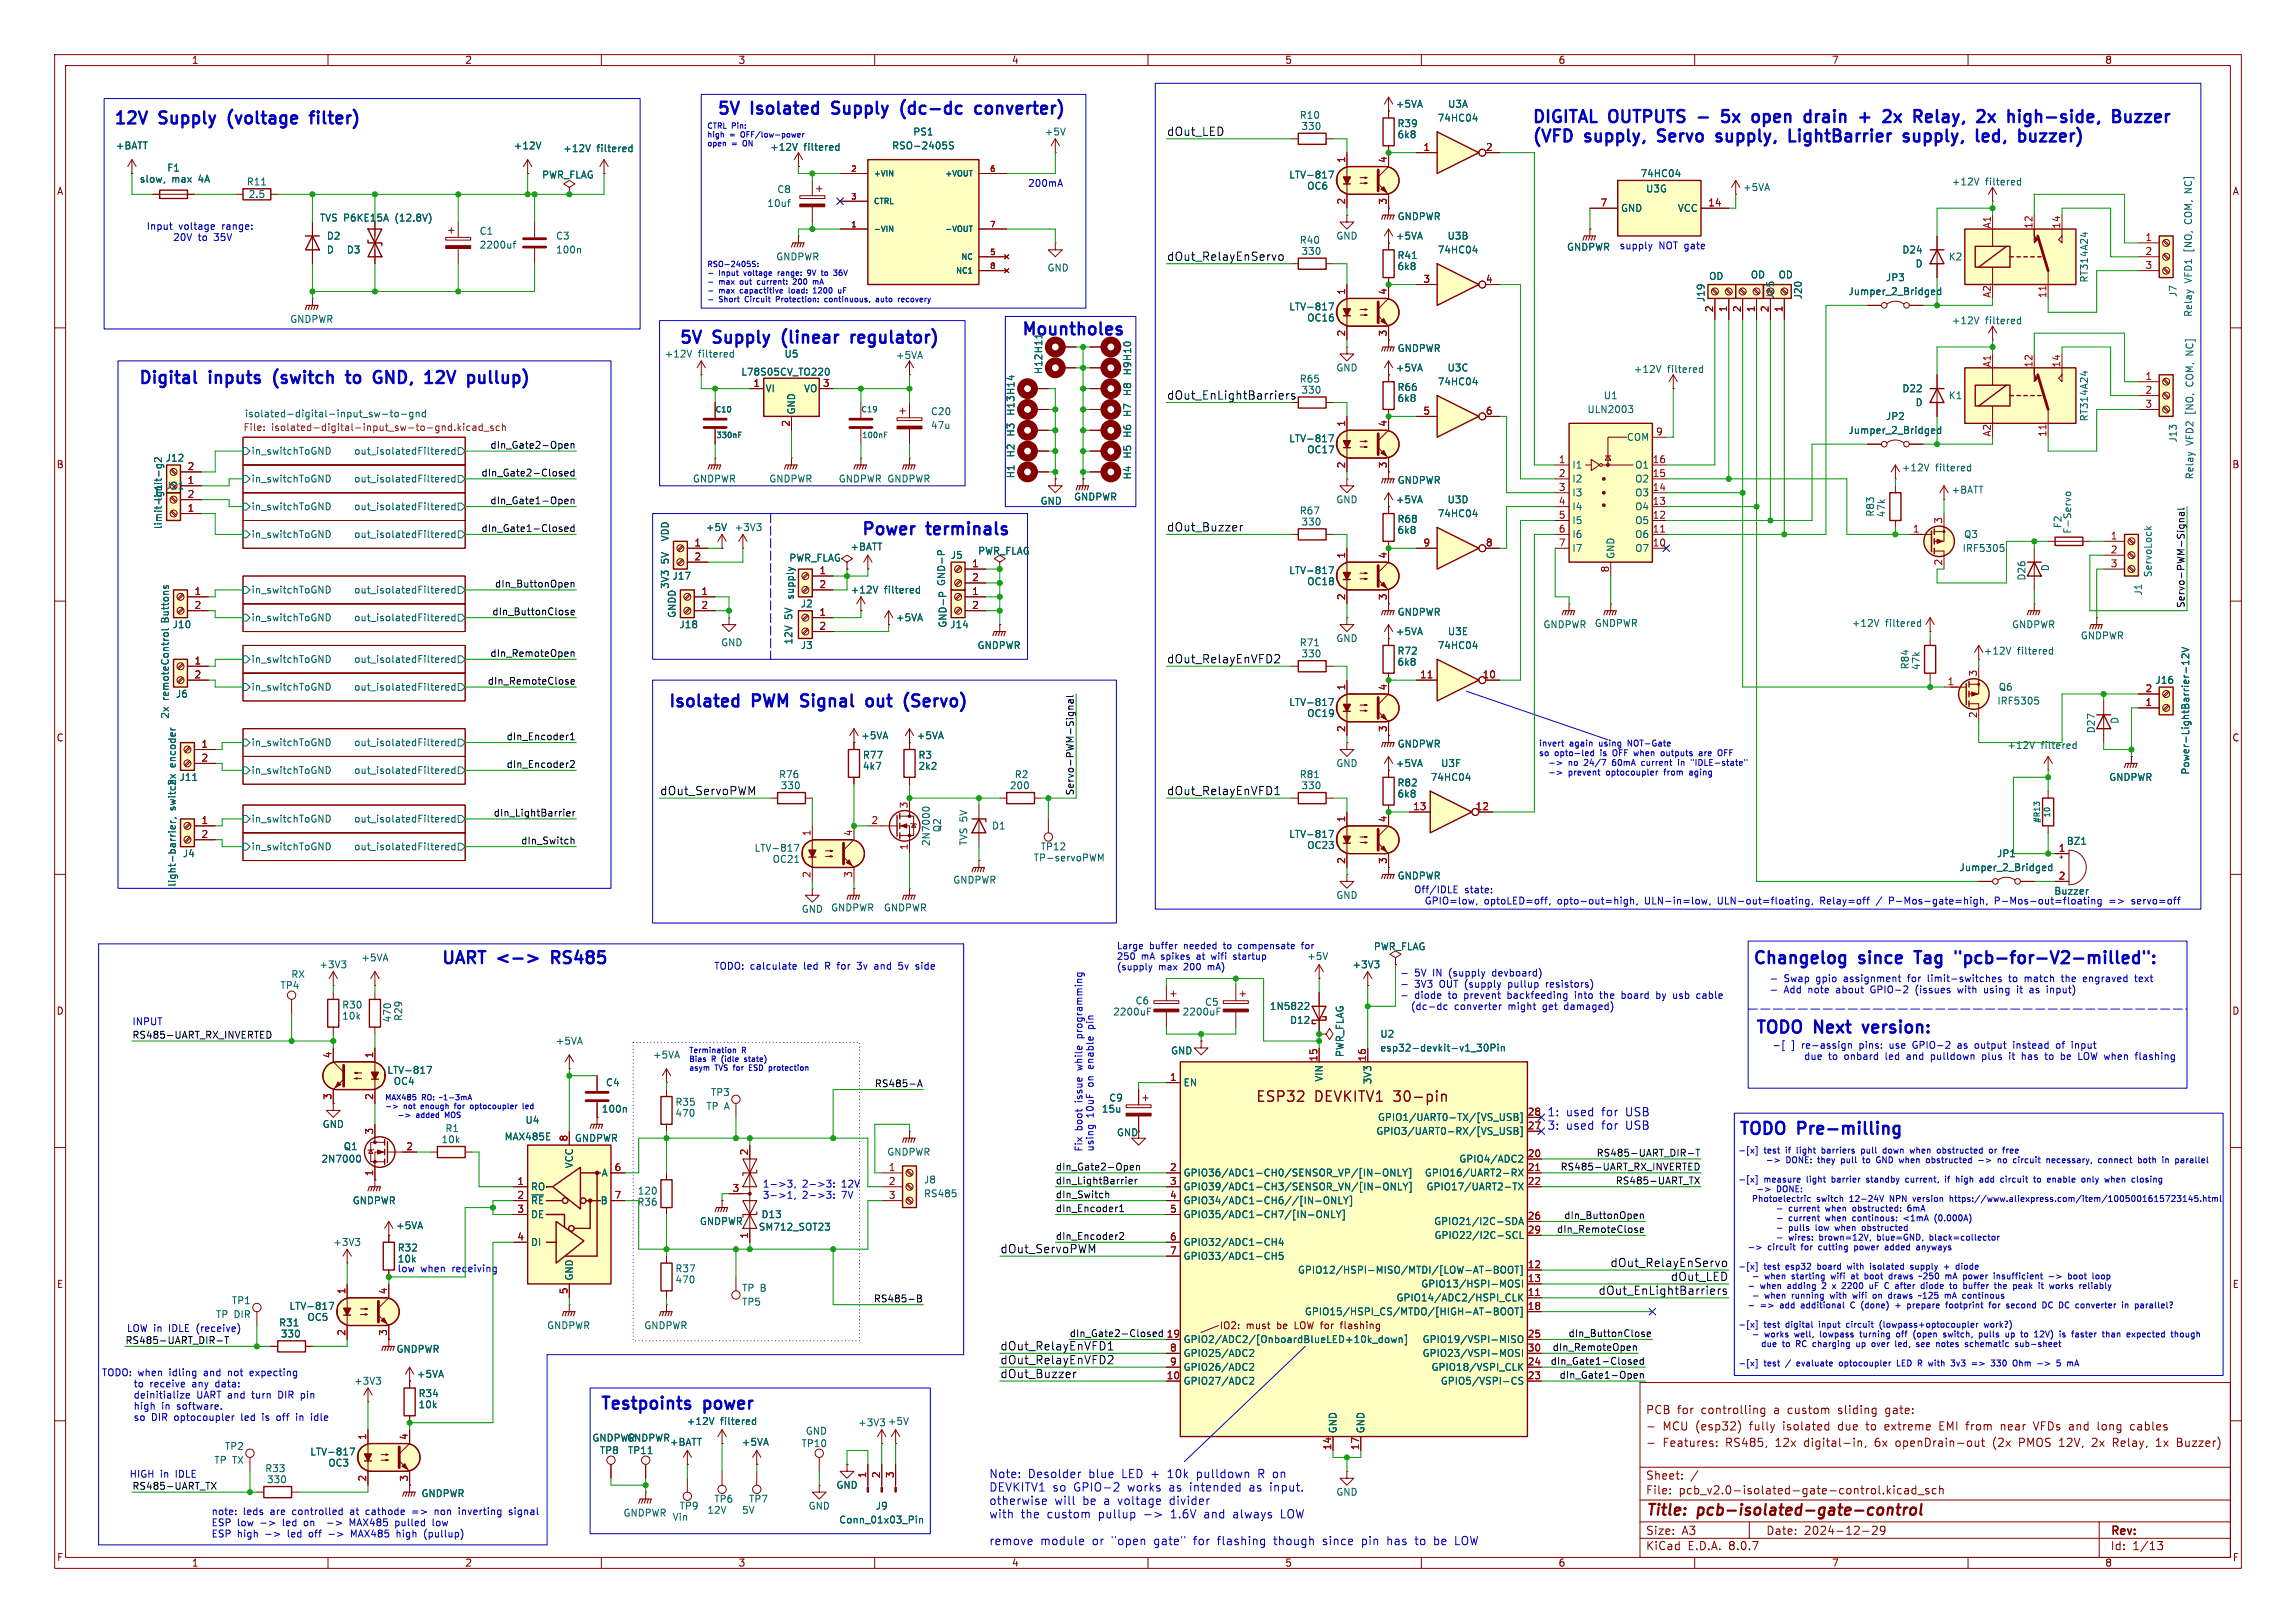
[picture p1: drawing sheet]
<svg xmlns="http://www.w3.org/2000/svg" width="420mm" height="297mm" viewBox="0 0 420 297" stroke-linecap="round" stroke-linejoin="round" font-family="sans-serif">
<defs><g id="words">
<g font-size="3.1" fill="#0000c2">
<text x="20.6" y="23.4">12V</text>
<text x="29.2" y="23.4">Supply</text>
<text x="42.7" y="23.4">(voltage</text>
<text x="58.6" y="23.4">filter)</text>
<text x="130.9" y="21.6">5V</text>
<text x="137.5" y="21.6">Isolated</text>
<text x="153.1" y="21.6">Supply</text>
<text x="166.6" y="21.6">(dc-dc</text>
<text x="181.1" y="21.6">converter)</text>
<text x="280.2" y="23.1">DIGITAL OUTPUTS</text>
<text x="317" y="23.1">5x</text>
<text x="323.4" y="23.1">open</text>
<text x="333.8" y="23.1">drain</text>
<text x="344.7" y="23.1">+</text>
<text x="350" y="23.1">2x</text>
<text x="356.4" y="23.1">Relay,</text>
<text x="369" y="23.1">2x</text>
<text x="375.4" y="23.1">high-side,</text>
<text x="395.4" y="23.1">Buzzer</text>
<text x="280.2" y="26.6">(VFD</text>
<text x="290.2" y="26.6">supply,</text>
<text x="304.3" y="26.6">Servo</text>
<text x="315.9" y="26.6">supply,</text>
<text x="330.1" y="26.6">LightBarrier</text>
<text x="351.9" y="26.6">supply,</text>
<text x="366.1" y="26.6">led,</text>
<text x="374.7" y="26.6">buzzer)</text>
<text x="124" y="63.5">5V</text>
<text x="130.6" y="63.5">Supply</text>
<text x="144" y="63.5">(linear</text>
<text x="157.5" y="63.5">regulator)</text>
<text x="25.1" y="70.9">Digital</text>
<text x="38.3" y="70.9">inputs</text>
<text x="51" y="70.9">(switch</text>
<text x="65.2" y="70.9">to</text>
<text x="71.1" y="70.9">GND,</text>
<text x="81.4" y="70.9">12V</text>
<text x="90" y="70.9">pullup)</text>
<text x="157.3" y="98.5">Power</text>
<text x="169.6" y="98.5">terminals</text>
<text x="122.2" y="130">Isolated</text>
<text x="137.8" y="130">PWM</text>
<text x="147.6" y="130">Signal</text>
<text x="160.4" y="130">out</text>
<text x="168.2" y="130">(Servo)</text>
<text x="80.5" y="177">UART &lt;-&gt;</text>
<text x="101.8" y="177">RS485</text>
<text x="320.5" y="177">Changelog</text>
<text x="340.3" y="177">since</text>
<text x="351.4" y="177">Tag</text>
<text x="359.6" y="177">&quot;pcb-for-V2-milled&quot;:</text>
<text x="321.1" y="189.7">TODO</text>
<text x="332.1" y="189.7">Next</text>
<text x="341.9" y="189.7">version:</text>
<text x="318" y="208.3">TODO</text>
<text x="329" y="208.3">Pre-milling</text>
<text x="109.6" y="258.6">Testpoints</text>
</g>
<g font-size="3.1" fill="#006464">
<text x="186.6" y="62">Mountholes</text>
<text x="128.8" y="258.6">power</text>
</g>
<g font-size="2.8" fill="#840000">
<text x="301" y="277.9">Title:</text>
<text x="310.6" y="277.9">pcb-isolated-gate-control</text>
</g>
<g font-size="2.6" fill="#840000">
<text x="229.6" y="202">ESP32</text>
<text x="240.5" y="202">DEVKITV1</text>
<text x="255.3" y="202">30-pin</text>
</g>
<g font-size="2.1" fill="#0f0f0f">
<text x="213.4" y="25">dOut_LED</text>
<text x="213.4" y="47.8">dOut_RelayEnServo</text>
<text x="213.4" y="73.2">dOut_EnLightBarriers</text>
<text x="213.4" y="97.4">dOut_Buzzer</text>
<text x="213.4" y="121.5">dOut_RelayEnVFD2</text>
<text x="120.6" y="145.6">dOut_ServoPWM</text>
<text x="213.4" y="145.6">dOut_RelayEnVFD1</text>
<text x="182.9" y="229.5">dOut_ServoPWM</text>
<text x="294.5" y="232">dOut_RelayEnServo</text>
<text x="292.3" y="237.1">dOut_EnLightBarriers</text>
<text x="305.6" y="234.5">dOut_LED</text>
<text x="182.9" y="249.8">dOut_RelayEnVFD2</text>
<text x="182.9" y="247.2">dOut_RelayEnVFD1</text>
<text x="182.9" y="252.3">dOut_Buzzer</text>
</g>
<g font-size="2.1" fill="#0000c2">
<text x="283" y="204.5">1:</text>
<text x="283" y="206.9">3:</text>
<text x="286.4" y="204.5">used</text>
<text x="286.4" y="206.9">used</text>
<text x="293.1" y="204.5">for</text>
<text x="293.1" y="206.9">for</text>
<text x="297.6" y="204.5">USB</text>
<text x="297.6" y="206.9">USB</text>
<text x="180.8" y="270.7">Note:</text>
<text x="180.8" y="273.2">DEVKITV1 so</text>
<text x="180.8" y="275.6">otherwise</text>
<text x="188" y="270.7">Desolder</text>
<text x="192.9" y="275.6">will</text>
<text x="196.5" y="273.2">GPIO-2</text>
<text x="198.1" y="275.6">be</text>
<text x="199.2" y="270.7">blue</text>
<text x="202.1" y="275.6">a</text>
<text x="204.8" y="275.6">voltage</text>
<text x="205.4" y="270.7">LED +</text>
<text x="206.5" y="273.2">works</text>
<text x="214" y="270.7">10k</text>
<text x="214.2" y="273.2">as</text>
<text x="214.4" y="275.6">divider</text>
<text x="218.1" y="273.2">intended</text>
<text x="219.5" y="270.7">pulldown</text>
<text x="229.2" y="273.2">as</text>
<text x="230.9" y="270.7">R on</text>
<text x="233.1" y="273.2">input.</text>
<text x="180.8" y="278.1">with</text>
<text x="186.7" y="278.1">the</text>
<text x="191.6" y="278.1">custom</text>
<text x="201.1" y="278.1">pullup</text>
<text x="214.6" y="278.1">1.6V</text>
<text x="220.9" y="278.1">and</text>
<text x="226.3" y="278.1">always</text>
<text x="235.2" y="278.1">LOW</text>
<text x="180.8" y="283">remove</text>
<text x="190.3" y="283">module</text>
<text x="199.9" y="283">or</text>
<text x="203.5" y="283">&quot;open</text>
<text x="211.4" y="283">gate&quot;</text>
<text x="218.8" y="283">for</text>
<text x="223.3" y="283">flashing</text>
<text x="233.8" y="283">though</text>
<text x="242.9" y="283">since</text>
<text x="250.1" y="283">pin</text>
<text x="254.9" y="283">has</text>
<text x="260.2" y="283">to</text>
<text x="263.8" y="283">be</text>
<text x="267.8" y="283">LOW</text>
</g>
<g font-size="2.1" fill="#840000">
<text x="301" y="259">PCB</text>
<text x="304.1" y="262">MCU (esp32)</text>
<text x="306.8" y="259">for</text>
<text x="311.2" y="259">controlling</text>
<text x="320.2" y="262">fully</text>
<text x="324.7" y="259">a</text>
<text x="326.5" y="262">isolated</text>
<text x="327.3" y="259">custom</text>
<text x="336.7" y="259">sliding</text>
<text x="336.7" y="262">due</text>
<text x="342" y="262">to</text>
<text x="345.5" y="259">gate:</text>
<text x="345.5" y="262">extreme</text>
<text x="355.7" y="262">EMI from</text>
<text x="367.2" y="262">near</text>
<text x="373.4" y="262">VFDs and</text>
<text x="385.4" y="262">long</text>
<text x="391.5" y="262">cables</text>
<text x="304.1" y="265">Features:</text>
<text x="315.7" y="265">RS485,</text>
<text x="325" y="265">12x</text>
<text x="330.3" y="265">digital-in,</text>
<text x="343.4" y="265">6x</text>
<text x="347.4" y="265">openDrain-out</text>
<text x="365.3" y="265">(2x</text>
<text x="370.2" y="265">PMOS 12V,</text>
<text x="383.9" y="265">2x</text>
<text x="387.9" y="265">Relay,</text>
<text x="395.9" y="265">1x</text>
<text x="399.9" y="265">Buzzer)</text>
<text x="301" y="273.7">File:</text>
<text x="301" y="271">Sheet:</text>
<text x="307.1" y="273.7">pcb_v2.0-isolated-gate-control.kicad_sch</text>
<text x="301" y="281.1">Size:</text>
<text x="307.6" y="281.1">A3</text>
<text x="323" y="281.1">Date:</text>
<text x="330" y="281.1">2024-12-29</text>
<text x="386" y="281.3">Rev:</text>
<text x="301" y="283.9">KiCad</text>
<text x="308.7" y="283.9">E.D.A.</text>
<text x="316.3" y="283.9">8.0.7</text>
<text x="386" y="283.9">Id:</text>
<text x="390.1" y="283.9">1/13</text>
</g>
<g font-size="1.8" fill="#840000">
<text x="35" y="11.9">1</text>
<text x="85" y="11.9">2</text>
<text x="135" y="11.9">3</text>
<text x="185" y="11.9">4</text>
<text x="235" y="11.9">5</text>
<text x="285" y="11.9">6</text>
<text x="335" y="11.9">7</text>
<text x="385" y="11.9">8</text>
<text x="10.3" y="35.9">A</text>
<text x="408.3" y="35.9">A</text>
<text x="10.3" y="85.9">B</text>
<text x="408.2" y="85.9">B</text>
<text x="10.3" y="135.9">C</text>
<text x="408.2" y="135.9">C</text>
<text x="10.3" y="185.9">D</text>
<text x="408.2" y="185.9">D</text>
<text x="204.2" y="208.1">GND</text>
<text x="10.3" y="235.9">E</text>
<text x="408.3" y="235.9">E</text>
<text x="223" y="243.4">IO2:</text>
<text x="228" y="243.4">must</text>
<text x="233.7" y="243.4">be</text>
<text x="237.2" y="243.4">LOW for</text>
<text x="10.3" y="285.9">F</text>
<text x="35" y="286.9">1</text>
<text x="85" y="286.9">2</text>
<text x="135" y="286.9">3</text>
<text x="185" y="286.9">4</text>
<text x="235" y="286.9">5</text>
<text x="285" y="286.9">6</text>
<text x="335" y="286.9">7</text>
<text x="385" y="286.9">8</text>
<text x="408.3" y="285.9">F</text>
</g>
<g font-size="1.8" fill="#006464">
<text x="237.7" y="21.9">R10</text>
<text x="238" y="24">330</text>
<text x="255.2" y="19.9">+5VA</text>
<text x="255.5" y="23.5">R39</text>
<text x="262.9" y="22.5">74HC04</text>
<text x="264.8" y="19.9">U3A</text>
<text x="21.1" y="27.5">+BATT</text>
<text x="93.9" y="27.5">+12V</text>
<text x="102.9" y="28">+12V</text>
<text x="109.2" y="28">filtered</text>
<text x="140.8" y="27.8">+12V</text>
<text x="147" y="27.8">filtered</text>
<text x="163.1" y="27.5">RSO-2405S</text>
<text x="167" y="25">PS1</text>
<text x="191" y="25">+5V</text>
<text x="255.5" y="25.5">6k8</text>
<text x="25.5" y="33.6">slow,</text>
<text x="30.5" y="31.6">F1</text>
<text x="31.4" y="33.6">max</text>
<text x="36.5" y="33.6">4A</text>
<text x="45" y="34.1">R11</text>
<text x="99.1" y="32.9">PWR_FLAG</text>
<text x="142.1" y="35.5">C8</text>
<text x="235.7" y="32.9">LTV-817</text>
<text x="239" y="34.9">OC6</text>
<text x="300" y="32.6">74HC04</text>
<text x="301" y="35.4">U3G</text>
<text x="318.7" y="35.2">+5VA</text>
<text x="356.9" y="34.1">+12V</text>
<text x="363.2" y="34.1">filtered</text>
<text x="45.4" y="36.4">2.5</text>
<text x="58.4" y="40.7">TVS P6KE15A</text>
<text x="72.4" y="40.7">(12.8V)</text>
<text x="140.3" y="38.1">10uf</text>
<text x="255.6" y="40.5">GNDPWR</text>
<text x="296.4" y="39">GND</text>
<text x="306.8" y="39">VCC</text>
<text x="401.2" y="40.7" transform="rotate(-90 401.2 40.7)">COM, NC]</text>
<text x="59.7" y="44">D2</text>
<text x="59.7" y="46.6">D</text>
<text x="63.3" y="46.6">D3</text>
<text x="87.6" y="43.2">C1</text>
<text x="87.6" y="45.7">2200uf</text>
<text x="101.6" y="44">C3</text>
<text x="101.6" y="46.6">100n</text>
<text x="141.9" y="47.9">GNDPWR</text>
<text x="237.7" y="44.8">R40</text>
<text x="238" y="46.8">330</text>
<text x="244.3" y="44">GND</text>
<text x="255.2" y="44">+5VA</text>
<text x="255.5" y="47.6">R41</text>
<text x="262.9" y="46.6">74HC04</text>
<text x="264.7" y="44">U3B</text>
<text x="286.5" y="46.1">GNDPWR</text>
<text x="347.9" y="46.6">D24</text>
<text x="356.4" y="47.9">K2</text>
<text x="401.2" y="46" transform="rotate(-90 401.2 46)">[NO,</text>
<text x="191.5" y="49.9">GND</text>
<text x="255.5" y="49.6">6k8</text>
<text x="312.5" y="51.4">OD</text>
<text x="320.2" y="51.2">OD</text>
<text x="325.2" y="51.2">OD</text>
<text x="344.9" y="51.7">JP3</text>
<text x="350.3" y="49.1">D</text>
<text x="382.1" y="51.8" transform="rotate(-90 382.1 51.8)">RT314A24</text>
<text x="401.2" y="51.8" transform="rotate(-90 401.2 51.8)">VFD1</text>
<text x="53" y="59.3">GNDPWR</text>
<text x="235.7" y="57">LTV-817</text>
<text x="239" y="59">OC16</text>
<text x="312" y="55.4" transform="rotate(-90 312 55.4)">J19</text>
<text x="324.7" y="54.9" transform="rotate(-90 324.7 54.9)">J15</text>
<text x="329.8" y="54.9" transform="rotate(-90 329.8 54.9)">J20</text>
<text x="338" y="54.2">Jumper_2_Bridged</text>
<text x="356.9" y="59.5">+12V</text>
<text x="363.2" y="59.5">filtered</text>
<text x="398.4" y="54.5" transform="rotate(-90 398.4 54.5)">J7</text>
<text x="401.2" y="58.1" transform="rotate(-90 401.2 58.1)">Relay</text>
<text x="121.5" y="65.6">+12V</text>
<text x="127.7" y="65.6">filtered</text>
<text x="143.4" y="65.6">U5</text>
<text x="163.8" y="65.9">+5VA</text>
<text x="255.6" y="64.6">GNDPWR</text>
<text x="135.5" y="68.9">L78S05CV_TO220</text>
<text x="140" y="72">VI</text>
<text x="147" y="72">VO</text>
<text x="190.9" y="68.6" transform="rotate(-90 190.9 68.6)">H12 H11</text>
<text x="207.1" y="68.8" transform="rotate(-90 207.1 68.8)">H9 H10</text>
<text x="237.7" y="70.2">R65</text>
<text x="244.3" y="68.2">GND</text>
<text x="255.2" y="68.2">+5VA</text>
<text x="255.5" y="71.7">R66</text>
<text x="262.9" y="70.7">74HC04</text>
<text x="264.7" y="68.2">U3C</text>
<text x="298.8" y="68.4">+12V</text>
<text x="305" y="68.4">filtered</text>
<text x="347.9" y="72">D22</text>
<text x="401.4" y="70.4" transform="rotate(-90 401.4 70.4)">COM, NC]</text>
<text x="44.7" y="76.5">isolated-digital-input_sw-to-gnd</text>
<text x="145.6" y="75.9" transform="rotate(-90 145.6 75.9)">GND</text>
<text x="170.2" y="76.2">C20</text>
<text x="185.8" y="76.2" transform="rotate(-90 185.8 76.2)">H13 H14</text>
<text x="207.1" y="76.4" transform="rotate(-90 207.1 76.4)">H7</text>
<text x="207.1" y="72.6" transform="rotate(-90 207.1 72.6)">H8</text>
<text x="238" y="72.2">330</text>
<text x="255.5" y="73.8">6k8</text>
<text x="290.3" y="75.8">ULN2003</text>
<text x="293.3" y="73.3">U1</text>
<text x="344.9" y="77.1">JP2</text>
<text x="350.3" y="74.5">D</text>
<text x="356.4" y="73.3">K1</text>
<text x="382.1" y="77.2" transform="rotate(-90 382.1 77.2)">RT314A24</text>
<text x="401.4" y="75.7" transform="rotate(-90 401.4 75.7)">[NO,</text>
<text x="45.9" y="83.4">in_switchToGND</text>
<text x="64.7" y="83.4">out_isolatedFiltered</text>
<text x="170.2" y="78.7">47u</text>
<text x="185.8" y="83.8" transform="rotate(-90 185.8 83.8)">H2</text>
<text x="185.8" y="80" transform="rotate(-90 185.8 80)">H3</text>
<text x="207.1" y="80.2" transform="rotate(-90 207.1 80.2)">H6</text>
<text x="235.7" y="81.1">LTV-817</text>
<text x="239" y="83.2">OC17</text>
<text x="297.5" y="80.9">COM</text>
<text x="338" y="79.6">Jumper_2_Bridged</text>
<text x="398.4" y="81.1" transform="rotate(-90 398.4 81.1)">J13</text>
<text x="401.4" y="81.5" transform="rotate(-90 401.4 81.5)">VFD2</text>
<text x="30.2" y="89.8">J21</text>
<text x="30.2" y="84.7">J12</text>
<text x="45.9" y="88.5">in_switchToGND</text>
<text x="64.7" y="88.5">out_isolatedFiltered</text>
<text x="126.7" y="88.5">GNDPWR</text>
<text x="140.6" y="88.5">GNDPWR</text>
<text x="153.3" y="88.5">GNDPWR GNDPWR</text>
<text x="185.8" y="87.6" transform="rotate(-90 185.8 87.6)">H1</text>
<text x="207.1" y="87.8" transform="rotate(-90 207.1 87.8)">H4</text>
<text x="207.1" y="84" transform="rotate(-90 207.1 84)">H5</text>
<text x="255.6" y="88.7">GNDPWR</text>
<text x="287.5" y="86">I1</text>
<text x="287.5" y="88.5">I2</text>
<text x="299" y="88.5">O2</text>
<text x="299" y="86">O1</text>
<text x="347.8" y="86.5">+12V</text>
<text x="354" y="86.5">filtered</text>
<text x="401.4" y="87.8" transform="rotate(-90 401.4 87.8)">Relay</text>
<text x="45.9" y="93.6">in_switchToGND</text>
<text x="64.7" y="93.6">out_isolatedFiltered</text>
<text x="190.2" y="92.6">GND</text>
<text x="196.4" y="91.8">GNDPWR</text>
<text x="237.7" y="94.3">R67</text>
<text x="244.3" y="92.3">GND</text>
<text x="255.2" y="92.3">+5VA</text>
<text x="255.5" y="95.9">R68</text>
<text x="262.9" y="94.8">74HC04</text>
<text x="264.7" y="92.3">U3D</text>
<text x="287.5" y="91">I3</text>
<text x="287.5" y="93.6">I4</text>
<text x="299" y="93.6">O4</text>
<text x="299" y="91">O3</text>
<text x="343" y="94.7" transform="rotate(-90 343 94.7)">R83</text>
<text x="345" y="94.8" transform="rotate(-90 345 94.8)">47k</text>
<text x="356.9" y="90.5">+BATT</text>
<text x="29.8" y="96.9" transform="rotate(-90 29.8 96.9)">limit-g1limit-g2</text>
<text x="45.9" y="98.7">in_switchToGND</text>
<text x="64.7" y="98.7">out_isolatedFiltered</text>
<text x="122.5" y="98.6" transform="rotate(-90 122.5 98.6)">VDD</text>
<text x="129" y="97.4">+5V</text>
<text x="134.3" y="97.4">+3V3</text>
<text x="155.5" y="100.9">+BATT</text>
<text x="178.8" y="101.7">PWR_FLAG</text>
<text x="238" y="96.4">330</text>
<text x="255.5" y="97.9">6k8</text>
<text x="287.5" y="96.1">I5</text>
<text x="287.5" y="98.7">I6</text>
<text x="287.5" y="101.2">I7</text>
<text x="299" y="101.2">O7</text>
<text x="299" y="98.7">O6</text>
<text x="299" y="96.1">O5</text>
<text x="358.9" y="101.2">IRF5305</text>
<text x="359.2" y="98.7">Q3</text>
<text x="377.3" y="96.8" transform="rotate(-90 377.3 96.8)">F2</text>
<text x="379.1" y="97.8" transform="rotate(-90 379.1 97.8)">F-Servo</text>
<text x="122.5" y="107.9" transform="rotate(-90 122.5 107.9)">3V3</text>
<text x="122.5" y="103.2" transform="rotate(-90 122.5 103.2)">5V</text>
<text x="122.9" y="106.3">J17</text>
<text x="144.3" y="103">PWR_FLAG</text>
<text x="173.1" y="107.3" transform="rotate(-90 173.1 107.3)">GND-P</text>
<text x="173.8" y="102.5">J5</text>
<text x="235.7" y="105.3">LTV-817</text>
<text x="239" y="107.3">OC18</text>
<text x="295.5" y="102.4" transform="rotate(-90 295.5 102.4)">GND</text>
<text x="370.7" y="106.3" transform="rotate(-90 370.7 106.3)">D26</text>
<text x="375" y="104.6" transform="rotate(-90 375 104.6)">D</text>
<text x="393.8" y="105.7" transform="rotate(-90 393.8 105.7)">ServoLock</text>
<text x="45.9" y="108.8">in_switchToGND</text>
<text x="45.9" y="113.9">in_switchToGND</text>
<text x="64.7" y="108.8">out_isolatedFiltered</text>
<text x="64.7" y="113.9">out_isolatedFiltered</text>
<text x="123.8" y="113.2" transform="rotate(-90 123.8 113.2)">GNDD</text>
<text x="145.1" y="113.4" transform="rotate(-90 145.1 113.4)">5V</text>
<text x="145.4" y="109.8" transform="rotate(-90 145.4 109.8)">supply</text>
<text x="146.4" y="111.4">J2</text>
<text x="155.5" y="108.8">+12V</text>
<text x="161.8" y="108.8">filtered</text>
<text x="163.8" y="113.9">+5VA</text>
<text x="255.6" y="112.9">GNDPWR</text>
<text x="392" y="109.1" transform="rotate(-90 392 109.1)">J1</text>
<text x="31.1" y="114.2" transform="rotate(-90 31.1 114.2)">Buttons</text>
<text x="31.5" y="115.2">J10</text>
<text x="124.2" y="115.2">J18</text>
<text x="131.8" y="118.5">GND</text>
<text x="145.1" y="118" transform="rotate(-90 145.1 118)">12V</text>
<text x="146.4" y="119">J3</text>
<text x="173.3" y="115" transform="rotate(-90 173.3 115)">GND-P</text>
<text x="173.7" y="115.2">J14</text>
<text x="178.7" y="119">GNDPWR</text>
<text x="237.7" y="118.5">R71</text>
<text x="244.3" y="117.7">GND</text>
<text x="255.2" y="116.4">+5VA</text>
<text x="255.5" y="120">R72</text>
<text x="262.9" y="119">74HC04</text>
<text x="264.8" y="116.4">U3E</text>
<text x="282.2" y="115.2">GNDPWR</text>
<text x="291.6" y="114.9">GNDPWR</text>
<text x="338.6" y="114.9">+12V</text>
<text x="344.9" y="114.9">filtered</text>
<text x="362.8" y="120">+12V</text>
<text x="368" y="115.2">GNDPWR</text>
<text x="369" y="120">filtered</text>
<text x="380.5" y="117.2">GNDPWR</text>
<text x="45.9" y="121.5">in_switchToGND</text>
<text x="64.7" y="121.5">out_isolatedFiltered</text>
<text x="238" y="120.5">330</text>
<text x="255.5" y="122">6k8</text>
<text x="349.4" y="122.6" transform="rotate(-90 349.4 122.6)">R84</text>
<text x="351.4" y="122.7" transform="rotate(-90 351.4 122.7)">47k</text>
<text x="394.2" y="125.3">J16</text>
<text x="31.1" y="131.6" transform="rotate(-90 31.1 131.6)">2x</text>
<text x="31.1" y="128.2" transform="rotate(-90 31.1 128.2)">remoteControl</text>
<text x="32.1" y="127.9">J6</text>
<text x="45.9" y="126.6">in_switchToGND</text>
<text x="64.7" y="126.6">out_isolatedFiltered</text>
<text x="235.7" y="129.4">LTV-817</text>
<text x="239" y="131.4">OC19</text>
<text x="365.3" y="129.1">IRF5305</text>
<text x="365.5" y="126.6">Q6</text>
<text x="45.9" y="136.8">in_switchToGND</text>
<text x="64.7" y="136.8">out_isolatedFiltered</text>
<text x="157.4" y="135.5">+5VA</text>
<text x="167.6" y="135.5">+5VA</text>
<text x="255.6" y="137">GNDPWR</text>
<text x="367.1" y="137.3">+12V</text>
<text x="373.3" y="137.3">filtered</text>
<text x="383.4" y="134.3" transform="rotate(-90 383.4 134.3)">D27</text>
<text x="387.7" y="132.6" transform="rotate(-90 387.7 132.6)">D</text>
<text x="32.4" y="140.5" transform="rotate(-90 32.4 140.5)">encoder</text>
<text x="32.7" y="143.1">J11</text>
<text x="45.9" y="141.8">in_switchToGND</text>
<text x="64.7" y="141.8">out_isolatedFiltered</text>
<text x="142.4" y="142.6">R76</text>
<text x="157.7" y="141.1">4k7</text>
<text x="157.7" y="139">R77</text>
<text x="167.9" y="139">R3</text>
<text x="167.9" y="141.1">2k2</text>
<text x="185.5" y="142.6">R2</text>
<text x="237.7" y="142.6">R81</text>
<text x="244.3" y="140.6">GND</text>
<text x="255.2" y="140.6">+5VA</text>
<text x="261.6" y="143.1">74HC04</text>
<text x="263.5" y="140.6">U3F</text>
<text x="385.7" y="143.1">GNDPWR</text>
<text x="400.7" y="141.9" transform="rotate(-90 400.7 141.9)">Power-LightBarrier-12V</text>
<text x="32.4" y="148.4" transform="rotate(-90 32.4 148.4)">switch2x</text>
<text x="142.7" y="144.6">330</text>
<text x="184.6" y="144.6">200</text>
<text x="238" y="144.6">330</text>
<text x="255.5" y="146.2">6k8</text>
<text x="255.5" y="144.1">R82</text>
<text x="45.9" y="155.8">in_switchToGND</text>
<text x="45.9" y="150.7">in_switchToGND</text>
<text x="64.7" y="155.8">out_isolatedFiltered</text>
<text x="64.7" y="150.7">out_isolatedFiltered</text>
<text x="170.3" y="154.9" transform="rotate(-90 170.3 154.9)">2N7000</text>
<text x="172.3" y="152.4" transform="rotate(-90 172.3 152.4)">Q2</text>
<text x="177.1" y="154.8" transform="rotate(-90 177.1 154.8)">TVS 5V</text>
<text x="181.4" y="152">D1</text>
<text x="190.3" y="155.8">TP12</text>
<text x="235.7" y="153.5">LTV-817</text>
<text x="239" y="155.5">OC23</text>
<text x="378" y="154.8">BZ1</text>
<text x="33.4" y="157.1">J4</text>
<text x="137.9" y="156.1">LTV-817</text>
<text x="141.2" y="158.1">OC21</text>
<text x="174.3" y="161.9">GNDPWR</text>
<text x="189" y="157.8">TP-servoPWM</text>
<text x="255.6" y="161.1">GNDPWR</text>
<text x="358.3" y="159.6">Jumper_2_Bridged</text>
<text x="365.2" y="157.1">JP1</text>
<text x="32.4" y="162.4" transform="rotate(-90 32.4 162.4)">light-barrier,</text>
<text x="146.6" y="167.2">GND</text>
<text x="151.9" y="167">GNDPWR</text>
<text x="161.6" y="167">GNDPWR</text>
<text x="244.3" y="164.7">GND</text>
<text x="375.7" y="163.9">Buzzer</text>
<text x="53.2" y="179.2">RX</text>
<text x="58.3" y="177.4">+3V3</text>
<text x="66" y="176.1">+5VA</text>
<text x="239" y="175.9">+5V</text>
<text x="247.3" y="177.4">+3V3</text>
<text x="251.2" y="174.1">PWR_FLAG</text>
<text x="51.2" y="181.2">TP4</text>
<text x="62.5" y="184.8">R30</text>
<text x="207.6" y="184">C6</text>
<text x="220.3" y="184.3">C5</text>
<text x="232.2" y="185">1N5822</text>
<text x="62.5" y="186.8">10k</text>
<text x="71.7" y="187.2" transform="rotate(-90 71.7 187.2)">470</text>
<text x="73.8" y="186.9" transform="rotate(-90 73.8 186.9)">R29</text>
<text x="101.6" y="191.4">+5VA</text>
<text x="203.5" y="186">2200uF</text>
<text x="216.2" y="186">2200uF</text>
<text x="235.9" y="187.6">D12</text>
<text x="252.4" y="190.1">U2</text>
<text x="70.7" y="196.7">LTV-817</text>
<text x="119.3" y="193.9">+5VA</text>
<text x="214.1" y="193.1">GND</text>
<text x="246" y="193.5" transform="rotate(-90 246 193.5)">PWR_FLAG</text>
<text x="252.4" y="192.6">esp32-devkit-v1_30Pin</text>
<text x="71.9" y="198.7">OC4</text>
<text x="110" y="203.8">100n</text>
<text x="110.8" y="199">C4</text>
<text x="123.5" y="202.5">R35</text>
<text x="129.1" y="203.3">TP A</text>
<text x="129.9" y="200.8">TP3</text>
<text x="201.5" y="203.8">15u</text>
<text x="202.8" y="201.8">C9</text>
<text x="216.4" y="199">EN</text>
<text x="242.2" y="198" transform="rotate(-90 242.2 198)">VIN</text>
<text x="251.1" y="198.5" transform="rotate(-90 251.1 198.5)">3V3</text>
<text x="58.9" y="206.6">GND</text>
<text x="80.7" y="209.4">10k</text>
<text x="81.4" y="207.4">R1</text>
<text x="92.2" y="208.9">MAX485E</text>
<text x="96" y="205.8">U4</text>
<text x="105.1" y="209.1">GNDPWR</text>
<text x="123.5" y="204.6">470</text>
<text x="251.7" y="207.9">GPIO3/UART0-RX/[VS_USB]</text>
<text x="252" y="205.3">GPIO1/UART0-TX/[VS_USB]</text>
<text x="58.7" y="213">2N7000</text>
<text x="62.8" y="210.7">Q1</text>
<text x="105" y="213.9" transform="rotate(-90 105 213.9)">VCC</text>
<text x="110" y="215.5">A</text>
<text x="162.2" y="211.7">GNDPWR</text>
<text x="216.4" y="215.5">GPIO36/ADC1-CH0/SENSOR_VP/[IN-ONLY]</text>
<text x="260.5" y="215.5">GPIO16/UART2-RX</text>
<text x="266.8" y="213">GPIO4/ADC2</text>
<text x="64.4" y="220.6">GNDPWR</text>
<text x="97" y="218">RO</text>
<text x="97" y="220.6">~{RE}</text>
<text x="109.8" y="220.6">B</text>
<text x="116.5" y="220.8">R36</text>
<text x="116.6" y="218.8">120</text>
<text x="168.9" y="216.8">J8</text>
<text x="168.9" y="219.3">RS485</text>
<text x="216.4" y="218">GPIO39/ADC1-CH3/SENSOR_VN/[IN-ONLY]</text>
<text x="216.4" y="220.6">GPIO34/ADC1-CH6//[IN-ONLY]</text>
<text x="260.8" y="218">GPIO17/UART2-TX</text>
<text x="72.3" y="225.1">+5VA</text>
<text x="97" y="223.1">DE</text>
<text x="127.9" y="224.4">GNDPWR</text>
<text x="138.7" y="225.4">SM712_SOT23</text>
<text x="139.2" y="223.1">D13</text>
<text x="216.4" y="223.1">GPIO35/ADC1-CH7/[IN-ONLY]</text>
<text x="262.2" y="224.4">GPIO21/I2C-SDA</text>
<text x="262.3" y="226.9">GPIO22/I2C-SCL</text>
<text x="60.9" y="228.2">+3V3</text>
<text x="72.7" y="231.2">10k</text>
<text x="72.7" y="229.2">R32</text>
<text x="97" y="228.2">DI</text>
<text x="123.5" y="233">R37</text>
<text x="216.4" y="228.2">GPIO32/ADC1-CH4</text>
<text x="216.4" y="230.7">GPIO33/ADC1-CH5</text>
<text x="237.3" y="233.3">GPIO12/HSPI-MISO/MTDI/[LOW-AT-BOOT]</text>
<text x="42.3" y="238.9">TP1</text>
<text x="52.8" y="239.9">LTV-817</text>
<text x="105" y="234.4" transform="rotate(-90 105 234.4)">GND</text>
<text x="123.5" y="235.1">470</text>
<text x="135.6" y="239.1">TP5</text>
<text x="135.6" y="236.6">TP B</text>
<text x="255.3" y="238.4">GPIO14/ADC2/HSPI_CLK</text>
<text x="259.9" y="235.8">GPIO13/HSPI-MOSI</text>
<text x="39.4" y="241.4">TP DIR</text>
<text x="51" y="242.9">R31</text>
<text x="51.3" y="245">330</text>
<text x="56.1" y="241.9">OC5</text>
<text x="100" y="243.4">GNDPWR</text>
<text x="117.8" y="243.4">GNDPWR</text>
<text x="216.4" y="246">GPIO2/ADC2/[OnboardBlueLED+10k_down]</text>
<text x="238.6" y="240.9">GPIO15/HSPI_CS/MTDO/[HIGH-AT-BOOT]</text>
<text x="246" y="243.4">flashing</text>
<text x="260.1" y="246">GPIO19/VSPI-MISO</text>
<text x="72.4" y="247.8">GNDPWR</text>
<text x="216.4" y="248.5">GPIO25/ADC2</text>
<text x="216.4" y="251.1">GPIO26/ADC2</text>
<text x="260.1" y="248.5">GPIO23/VSPI-MOSI</text>
<text x="261.8" y="251.1">GPIO18/VSPI_CLK</text>
<text x="64.7" y="253.6">+3V3</text>
<text x="76.2" y="252.3">+5VA</text>
<text x="76.5" y="257.9">10k</text>
<text x="76.5" y="255.9">R34</text>
<text x="216.4" y="253.6">GPIO27/ADC2</text>
<text x="263.4" y="253.6">GPIO5/VSPI-CS</text>
<text x="125.5" y="261">+12V</text>
<text x="131.8" y="261">filtered</text>
<text x="147.3" y="262.7">GND</text>
<text x="156.9" y="261.2">+3V3</text>
<text x="162.3" y="261">+5V</text>
<text x="244.7" y="262.4" transform="rotate(-90 244.7 262.4)">GND</text>
<text x="249.8" y="262.4" transform="rotate(-90 249.8 262.4)">GND</text>
<text x="39.1" y="268.1">TP TX</text>
<text x="41" y="265.5">TP2</text>
<text x="48.4" y="269.6">R33</text>
<text x="56.7" y="266.5">LTV-817</text>
<text x="60" y="268.6">OC3</text>
<text x="108.3" y="264">GNDPWR</text>
<text x="109.6" y="266.3">TP8</text>
<text x="114.6" y="264">GNDPWR</text>
<text x="114.8" y="266.3">TP11</text>
<text x="122.4" y="264.8">+BATT</text>
<text x="135.6" y="264.8">+5VA</text>
<text x="146.5" y="265">TP10</text>
<text x="48.7" y="271.6">330</text>
<text x="77" y="274.2">GNDPWR</text>
<text x="130.6" y="275.2">TP6</text>
<text x="136.9" y="275.2">TP7</text>
<text x="152.9" y="272.6">GND</text>
<text x="244.3" y="273.9">GND</text>
<text x="114" y="277.7">GNDPWR</text>
<text x="122.9" y="278.5">Vin</text>
<text x="124.2" y="276.5">TP9</text>
<text x="129.3" y="277.2">12V</text>
<text x="135.6" y="277.2">5V</text>
<text x="147.8" y="276.5">GND</text>
<text x="153.4" y="279">Conn_01x03_Pin</text>
<text x="160.1" y="276.5">J9</text>
</g>
<g font-size="1.8" fill="#a90000">
<text x="246.1" y="29.9" transform="rotate(-90 246.1 29.9)">1</text>
<text x="253.7" y="29.9" transform="rotate(-90 253.7 29.9)">4</text>
<text x="260.3" y="27.7">1</text>
<text x="271.7" y="27.7">2</text>
<text x="246.1" y="37.5" transform="rotate(-90 246.1 37.5)">2</text>
<text x="253.7" y="37.5" transform="rotate(-90 253.7 37.5)">3</text>
<text x="292.7" y="37.8">7</text>
<text x="312.4" y="37.8">14</text>
<text x="364.2" y="41.9" transform="rotate(-90 364.2 41.9)">A1</text>
<text x="371.9" y="42" transform="rotate(-90 371.9 42)">12</text>
<text x="376.9" y="42" transform="rotate(-90 376.9 42)">14</text>
<text x="392.4" y="44.2">1</text>
<text x="392.4" y="46.7">2</text>
<text x="260.3" y="51.8">3</text>
<text x="271.7" y="51.8">4</text>
<text x="392.4" y="49.3">3</text>
<text x="246.1" y="54" transform="rotate(-90 246.1 54)">1</text>
<text x="253.7" y="54" transform="rotate(-90 253.7 54)">4</text>
<text x="313.4" y="57.2" transform="rotate(-90 313.4 57.2)">2</text>
<text x="316" y="57.2" transform="rotate(-90 316 57.2)">1</text>
<text x="318.5" y="57.2" transform="rotate(-90 318.5 57.2)">2</text>
<text x="321.1" y="57.2" transform="rotate(-90 321.1 57.2)">1</text>
<text x="323.6" y="57.2" transform="rotate(-90 323.6 57.2)">2</text>
<text x="326.1" y="57.2" transform="rotate(-90 326.1 57.2)">1</text>
<text x="364.2" y="54.6" transform="rotate(-90 364.2 54.6)">A2</text>
<text x="374.4" y="54.7" transform="rotate(-90 374.4 54.7)">11</text>
<text x="246.1" y="61.7" transform="rotate(-90 246.1 61.7)">2</text>
<text x="253.7" y="61.7" transform="rotate(-90 253.7 61.7)">3</text>
<text x="137.7" y="70.9">1</text>
<text x="150.4" y="70.9">3</text>
<text x="364.2" y="67.3" transform="rotate(-90 364.2 67.3)">A1</text>
<text x="371.9" y="67.4" transform="rotate(-90 371.9 67.4)">12</text>
<text x="376.9" y="67.4" transform="rotate(-90 376.9 67.4)">14</text>
<text x="392.4" y="69.6">1</text>
<text x="260.3" y="75.9">5</text>
<text x="271.7" y="75.9">6</text>
<text x="392.4" y="72.1">2</text>
<text x="392.4" y="74.7">3</text>
<text x="144.5" y="78.2" transform="rotate(-90 144.5 78.2)">2</text>
<text x="246.1" y="78.2" transform="rotate(-90 246.1 78.2)">1</text>
<text x="253.7" y="78.2" transform="rotate(-90 253.7 78.2)">4</text>
<text x="302.8" y="79.8">9</text>
<text x="364.2" y="80" transform="rotate(-90 364.2 80)">A2</text>
<text x="374.4" y="80.1" transform="rotate(-90 374.4 80.1)">11</text>
<text x="34.2" y="88.6">1</text>
<text x="34.2" y="86.1">2</text>
<text x="246.1" y="85.8" transform="rotate(-90 246.1 85.8)">2</text>
<text x="253.7" y="85.8" transform="rotate(-90 253.7 85.8)">3</text>
<text x="285" y="84.8">1</text>
<text x="285" y="87.4">2</text>
<text x="285" y="89.9">3</text>
<text x="302.2" y="89.9">14</text>
<text x="302.2" y="87.4">15</text>
<text x="302.2" y="84.8">16</text>
<text x="34.2" y="93.7">1</text>
<text x="34.2" y="91.2">2</text>
<text x="285" y="92.5">4</text>
<text x="285" y="95">5</text>
<text x="302.2" y="95">12</text>
<text x="302.2" y="92.5">13</text>
<text x="355.3" y="96" transform="rotate(-90 355.3 96)">3</text>
<text x="126.9" y="100.1">1</text>
<text x="260.3" y="100.1">9</text>
<text x="271.7" y="100.1">8</text>
<text x="285" y="97.5">6</text>
<text x="285" y="100.1">7</text>
<text x="302.2" y="100.1">10</text>
<text x="302.2" y="97.5">11</text>
<text x="349.8" y="97.5">1</text>
<text x="386" y="98.8">1</text>
<text x="386" y="101.3">2</text>
<text x="126.9" y="102.6">2</text>
<text x="149.8" y="105.2">1</text>
<text x="149.8" y="107.7">2</text>
<text x="177.7" y="103.9">1</text>
<text x="177.7" y="106.4">2</text>
<text x="246.1" y="102.3" transform="rotate(-90 246.1 102.3)">1</text>
<text x="253.7" y="102.3" transform="rotate(-90 253.7 102.3)">4</text>
<text x="294.4" y="104.8" transform="rotate(-90 294.4 104.8)">8</text>
<text x="386" y="103.9">3</text>
<text x="35.5" y="109">1</text>
<text x="35.5" y="111.5">2</text>
<text x="128.2" y="109">1</text>
<text x="128.2" y="111.5">2</text>
<text x="149.8" y="112.8">1</text>
<text x="177.7" y="109">1</text>
<text x="177.7" y="111.5">2</text>
<text x="246.1" y="109.9" transform="rotate(-90 246.1 109.9)">2</text>
<text x="253.7" y="109.9" transform="rotate(-90 253.7 109.9)">3</text>
<text x="149.8" y="115.3">2</text>
<text x="35.5" y="121.7">1</text>
<text x="35.5" y="124.2">2</text>
<text x="259.7" y="124.2">11</text>
<text x="271.1" y="124.2">10</text>
<text x="356.2" y="125.5">1</text>
<text x="361.7" y="123.9" transform="rotate(-90 361.7 123.9)">3</text>
<text x="246.1" y="126.4" transform="rotate(-90 246.1 126.4)">1</text>
<text x="253.7" y="126.4" transform="rotate(-90 253.7 126.4)">4</text>
<text x="361.7" y="131.5" transform="rotate(-90 361.7 131.5)">2</text>
<text x="392.4" y="129.3">1</text>
<text x="392.4" y="126.7">2</text>
<text x="36.8" y="136.9">1</text>
<text x="246.1" y="134.1" transform="rotate(-90 246.1 134.1)">2</text>
<text x="253.7" y="134.1" transform="rotate(-90 253.7 134.1)">3</text>
<text x="36.8" y="139.4">2</text>
<text x="166.1" y="148" transform="rotate(-90 166.1 148)">3</text>
<text x="258.4" y="148.3">13</text>
<text x="269.8" y="148.3">12</text>
<text x="36.8" y="150.9">1</text>
<text x="36.8" y="153.4">2</text>
<text x="148.3" y="153.1" transform="rotate(-90 148.3 153.1)">1</text>
<text x="156" y="153.1" transform="rotate(-90 156 153.1)">4</text>
<text x="159.3" y="150.9">2</text>
<text x="166.1" y="155.6" transform="rotate(-90 166.1 155.6)">1</text>
<text x="246.1" y="150.6" transform="rotate(-90 246.1 150.6)">1</text>
<text x="253.7" y="150.6" transform="rotate(-90 253.7 150.6)">4</text>
<text x="376.5" y="156">1</text>
<text x="148.3" y="160.7" transform="rotate(-90 148.3 160.7)">2</text>
<text x="156" y="160.7" transform="rotate(-90 156 160.7)">3</text>
<text x="246.1" y="158.2" transform="rotate(-90 246.1 158.2)">2</text>
<text x="253.7" y="158.2" transform="rotate(-90 253.7 158.2)">3</text>
<text x="376.5" y="161">2</text>
<text x="60.7" y="193.7" transform="rotate(-90 60.7 193.7)">4</text>
<text x="68.3" y="193.7" transform="rotate(-90 68.3 193.7)">1</text>
<text x="213.9" y="197.9">1</text>
<text x="241" y="194.4" transform="rotate(-90 241 194.4)">15</text>
<text x="249.9" y="194.4" transform="rotate(-90 249.9 194.4)">16</text>
<text x="60.7" y="201.4" transform="rotate(-90 60.7 201.4)">3</text>
<text x="68.3" y="201.4" transform="rotate(-90 68.3 201.4)">2</text>
<text x="68.3" y="207.7" transform="rotate(-90 68.3 207.7)">3</text>
<text x="103.9" y="209" transform="rotate(-90 103.9 209)">8</text>
<text x="279.4" y="206.8">27</text>
<text x="279.4" y="204.2">28</text>
<text x="68.3" y="215.3" transform="rotate(-90 68.3 215.3)">1</text>
<text x="74.2" y="210.6">2</text>
<text x="112.3" y="214.4">6</text>
<text x="136.9" y="211.5" transform="rotate(-90 136.9 211.5)">2</text>
<text x="162.5" y="214.4">1</text>
<text x="213.9" y="214.4">2</text>
<text x="279.4" y="211.8">20</text>
<text x="279.4" y="214.4">21</text>
<text x="94.5" y="216.9">1</text>
<text x="94.5" y="219.5">2</text>
<text x="94.5" y="222">3</text>
<text x="112.3" y="219.5">7</text>
<text x="133.9" y="218.2">3</text>
<text x="162.5" y="216.9">2</text>
<text x="162.5" y="219.5">3</text>
<text x="213.9" y="216.9">3</text>
<text x="213.9" y="219.5">4</text>
<text x="213.9" y="222">5</text>
<text x="279.4" y="216.9">22</text>
<text x="94.5" y="227.1">4</text>
<text x="136.9" y="226.8" transform="rotate(-90 136.9 226.8)">1</text>
<text x="213.9" y="227.1">6</text>
<text x="279.4" y="223.3">26</text>
<text x="279.4" y="225.8">29</text>
<text x="213.9" y="229.6">7</text>
<text x="279.4" y="232.2">12</text>
<text x="63.2" y="236.9" transform="rotate(-90 63.2 236.9)">1</text>
<text x="70.9" y="236.9" transform="rotate(-90 70.9 236.9)">4</text>
<text x="103.9" y="236.9" transform="rotate(-90 103.9 236.9)">5</text>
<text x="279.4" y="237.2">11</text>
<text x="279.4" y="234.7">13</text>
<text x="279.4" y="239.8">18</text>
<text x="63.2" y="244.5" transform="rotate(-90 63.2 244.5)">2</text>
<text x="70.9" y="244.5" transform="rotate(-90 70.9 244.5)">3</text>
<text x="213.3" y="244.9">19</text>
<text x="279.4" y="244.9">25</text>
<text x="213.9" y="247.4">8</text>
<text x="213.9" y="249.9">9</text>
<text x="279.4" y="249.9">24</text>
<text x="279.4" y="247.4">30</text>
<text x="213.3" y="252.5">10</text>
<text x="279.4" y="252.5">23</text>
<text x="67.1" y="263.6" transform="rotate(-90 67.1 263.6)">1</text>
<text x="74.7" y="263.6" transform="rotate(-90 74.7 263.6)">4</text>
<text x="243.6" y="265.5" transform="rotate(-90 243.6 265.5)">14</text>
<text x="248.7" y="265.5" transform="rotate(-90 248.7 265.5)">17</text>
<text x="67.1" y="271.2" transform="rotate(-90 67.1 271.2)">2</text>
<text x="74.7" y="271.2" transform="rotate(-90 74.7 271.2)">3</text>
<text x="158.5" y="270.6" transform="rotate(-90 158.5 270.6)">1</text>
<text x="161" y="270.6" transform="rotate(-90 161 270.6)">2</text>
<text x="163.6" y="270.6" transform="rotate(-90 163.6 270.6)">3</text>
</g>
<g font-size="1.8" fill="#0000c2">
<text x="188" y="34.4">200mA</text>
<text x="26.7" y="42.3">Input</text>
<text x="31.6" y="44.3">20V</text>
<text x="32.7" y="42.3">voltage</text>
<text x="36.2" y="44.3">to</text>
<text x="39.3" y="44.3">35V</text>
<text x="40.7" y="42.3">range:</text>
<text x="296.2" y="45.8">supply</text>
<text x="303.4" y="45.8">NOT gate</text>
<text x="258.6" y="163.7">Off/IDLE</text>
<text x="260.9" y="165.7">GPIO=low,</text>
<text x="267.9" y="163.7">state:</text>
<text x="271.9" y="165.7">optoLED=off,</text>
<text x="285.4" y="165.7">opto-out=high,</text>
<text x="301.6" y="165.7">ULN-in=low,</text>
<text x="315.1" y="165.7">ULN-out=floating,</text>
<text x="334.1" y="165.7">Relay=off</text>
<text x="347.1" y="165.7">P-Mos-gate=high,</text>
<text x="366.6" y="165.7">P-Mos-out=floating</text>
<text x="387.7" y="165.7">=&gt;</text>
<text x="392.1" y="165.7">servo=off</text>
<text x="130.6" y="177.7">TODO: calculate</text>
<text x="147.2" y="177.7">led</text>
<text x="151.2" y="177.7">R for</text>
<text x="157.5" y="177.7">3v</text>
<text x="160.9" y="177.7">and</text>
<text x="165.5" y="177.7">5v</text>
<text x="168.8" y="177.7">side</text>
<text x="258.8" y="178.9">5V</text>
<text x="262.2" y="178.9">IN</text>
<text x="265.4" y="178.9">(supply</text>
<text x="273.5" y="178.9">devboard)</text>
<text x="326.3" y="179.9">Swap</text>
<text x="332.3" y="179.9">gpio</text>
<text x="337.6" y="179.9">assignment</text>
<text x="349.5" y="179.9">for</text>
<text x="353.3" y="179.9">limit-switches</text>
<text x="368.4" y="179.9">to</text>
<text x="371.5" y="179.9">match</text>
<text x="378.4" y="179.9">the</text>
<text x="382.6" y="179.9">engraved</text>
<text x="392.3" y="179.9">text</text>
<text x="258.4" y="185">(dc-dc</text>
<text x="258.8" y="180.9">3V3</text>
<text x="258.8" y="183">diode</text>
<text x="263.5" y="180.9">OUT (supply</text>
<text x="265.1" y="183">to</text>
<text x="266.4" y="185">converter</text>
<text x="268.1" y="183">prevent</text>
<text x="276.3" y="183">backfeeding</text>
<text x="276.4" y="180.9">pullup</text>
<text x="276.4" y="185">might</text>
<text x="282.9" y="185">get</text>
<text x="283.5" y="180.9">resistors)</text>
<text x="287.1" y="185">damaged)</text>
<text x="288.8" y="183">into</text>
<text x="293.6" y="183">the</text>
<text x="297.7" y="183">board</text>
<text x="304.3" y="183">by</text>
<text x="307.6" y="183">usb</text>
<text x="312.1" y="183">cable</text>
<text x="326.3" y="182">Add</text>
<text x="330.9" y="182">note</text>
<text x="336.2" y="182">about</text>
<text x="342.7" y="182">GPIO-2</text>
<text x="351.1" y="182">(issues</text>
<text x="359" y="182">with</text>
<text x="364" y="182">using</text>
<text x="370.3" y="182">it</text>
<text x="372.8" y="182">as</text>
<text x="376.1" y="182">input)</text>
<text x="24.1" y="187.8">INPUT</text>
<text x="198.2" y="189.5" transform="rotate(-90 198.2 189.5)">programming</text>
<text x="200.3" y="187.8" transform="rotate(-90 200.3 187.8)">pin</text>
<text x="198.2" y="195.5" transform="rotate(-90 198.2 195.5)">while</text>
<text x="200.3" y="195.3" transform="rotate(-90 200.3 195.3)">enable</text>
<text x="327.7" y="192.1">]</text>
<text x="329.7" y="192.1">re-assign</text>
<text x="331.1" y="194.2">due</text>
<text x="335.7" y="194.2">to</text>
<text x="338.7" y="194.2">onbard</text>
<text x="340.4" y="192.1">pins:</text>
<text x="346.1" y="192.1">use</text>
<text x="346.4" y="194.2">led</text>
<text x="350.5" y="194.2">and</text>
<text x="350.6" y="192.1">GPIO-2</text>
<text x="355.1" y="194.2">pulldown</text>
<text x="359" y="192.1">as</text>
<text x="362.4" y="192.1">output</text>
<text x="364.7" y="194.2">plus</text>
<text x="369.6" y="192.1">instead</text>
<text x="369.9" y="194.2">it</text>
<text x="372.4" y="194.2">has</text>
<text x="376.9" y="194.2">to</text>
<text x="377.6" y="192.1">of</text>
<text x="379.9" y="194.2">be</text>
<text x="380.7" y="192.1">input</text>
<text x="383.3" y="194.2">LOW when</text>
<text x="394.2" y="194.2">flashing</text>
<text x="198.2" y="201.6" transform="rotate(-90 198.2 201.6)">issue</text>
<text x="200.3" y="198.7" transform="rotate(-90 200.3 198.7)">on</text>
<text x="198.2" y="206.9" transform="rotate(-90 198.2 206.9)">boot</text>
<text x="200.3" y="204.6" transform="rotate(-90 200.3 204.6)">10uF</text>
<text x="198.2" y="210.8" transform="rotate(-90 198.2 210.8)">Fix</text>
<text x="200.3" y="210.8" transform="rotate(-90 200.3 210.8)">using</text>
<text x="139.4" y="217.5">1-&gt;3,</text>
<text x="139.4" y="219.6">3-&gt;1,</text>
<text x="146.8" y="217.5">2-&gt;3:</text>
<text x="146.8" y="219.6">2-&gt;3:</text>
<text x="154.1" y="217.5">12V</text>
<text x="154.1" y="219.6">7V</text>
<text x="72.6" y="233">low</text>
<text x="77" y="233">when</text>
<text x="82.8" y="233">receiving</text>
<text x="23.1" y="243.9">LOW in</text>
<text x="31" y="243.9">IDLE</text>
<text x="36.2" y="243.9">(receive)</text>
<text x="18.5" y="252">TODO: when</text>
<text x="25.6" y="254.1">to</text>
<text x="25.6" y="256.1">deinitialize</text>
<text x="28.6" y="254.1">receive</text>
<text x="31.1" y="252">idling</text>
<text x="36.5" y="254.1">any</text>
<text x="37.2" y="256.1">UART and</text>
<text x="37.6" y="252">and</text>
<text x="40.9" y="254.1">data:</text>
<text x="42.2" y="252">not</text>
<text x="46.4" y="252">expecting</text>
<text x="47.6" y="256.1">turn</text>
<text x="52.6" y="256.1">DIR</text>
<text x="56.9" y="256.1">pin</text>
<text x="25.6" y="258.2">high</text>
<text x="25.6" y="260.2">so</text>
<text x="28.9" y="260.2">DIR</text>
<text x="30.8" y="258.2">in</text>
<text x="33.2" y="260.2">optocoupler</text>
<text x="33.7" y="258.2">software.</text>
<text x="45.6" y="260.2">led</text>
<text x="49.7" y="260.2">is</text>
<text x="52.5" y="260.2">off</text>
<text x="56.3" y="260.2">in</text>
<text x="59.2" y="260.2">idle</text>
<text x="23.6" y="270.6">HIGH</text>
<text x="29.3" y="270.6">in</text>
<text x="32.3" y="270.6">IDLE</text>
<text x="38.6" y="277.5">note:</text>
<text x="38.6" y="279.5">ESP</text>
<text x="38.6" y="281.6">ESP</text>
<text x="43.4" y="279.5">low</text>
<text x="43.4" y="281.6">high</text>
<text x="44.5" y="277.5">leds</text>
<text x="49.6" y="277.5">are</text>
<text x="52" y="279.5">led</text>
<text x="52.9" y="281.6">led</text>
<text x="53.8" y="277.5">controlled</text>
<text x="56.1" y="279.5">on</text>
<text x="57" y="281.6">off</text>
<text x="60.8" y="279.5">-&gt;</text>
<text x="60.8" y="281.6">-&gt;</text>
<text x="64.6" y="277.5">at</text>
<text x="65.1" y="279.5">MAX485</text>
<text x="65.1" y="281.6">MAX485</text>
<text x="67.6" y="277.5">cathode</text>
<text x="73.6" y="279.5">pulled</text>
<text x="73.7" y="281.6">high</text>
<text x="76.3" y="277.5">=&gt;</text>
<text x="78.9" y="281.6">(pullup)</text>
<text x="80.6" y="277.5">non</text>
<text x="80.7" y="279.5">low</text>
<text x="85.2" y="277.5">inverting</text>
<text x="94.6" y="277.5">signal</text>
</g>
<g font-size="1.8" fill="#725600">
<text x="44.4" y="79.2">File:</text>
<text x="49.7" y="79.2">isolated-digital-input_sw-to-gnd.kicad_sch</text>
</g>
<g font-size="1.8" fill="#0f0f0f">
<text x="89.6" y="82.2">dIn_Gate2-Open</text>
<text x="88" y="87.3">dIn_Gate2-Closed</text>
<text x="89.6" y="92.4">dIn_Gate1-Open</text>
<text x="88" y="97.4">dIn_Gate1-Closed</text>
<text x="90.5" y="107.6">dIn_ButtonOpen</text>
<text x="90" y="112.7">dIn_ButtonClose</text>
<text x="399.7" y="111.4" transform="rotate(-90 399.7 111.4)">Servo-PWM-Signal</text>
<text x="89.1" y="125.4">dIn_RemoteClose</text>
<text x="89.6" y="120.3">dIn_RemoteOpen</text>
<text x="92.6" y="135.5">dIn_Encoder1</text>
<text x="92.6" y="140.6">dIn_Encoder2</text>
<text x="90.2" y="149.5">dIn_LightBarrier</text>
<text x="196.5" y="145.6" transform="rotate(-90 196.5 145.6)">Servo-PWM-Signal</text>
<text x="95.2" y="154.6">dIn_Switch</text>
<text x="24.1" y="190.2">RS485-UART_RX_INVERTED</text>
<text x="159.9" y="199">RS485-A</text>
<text x="193" y="214.3">dIn_Gate2-Open</text>
<text x="285.4" y="214.3">RS485-UART_RX_INVERTED</text>
<text x="292" y="211.7">RS485-UART_DIR-T</text>
<text x="193" y="216.8">dIn_LightBarrier</text>
<text x="193" y="221.9">dIn_Encoder1</text>
<text x="193" y="219.4">dIn_Switch</text>
<text x="295.5" y="216.8">RS485-UART_TX</text>
<text x="193" y="227">dIn_Encoder2</text>
<text x="284.7" y="225.7">dIn_RemoteClose</text>
<text x="286" y="223.2">dIn_ButtonOpen</text>
<text x="159.8" y="238.4">RS485-B</text>
<text x="195.6" y="244.8">dIn_Gate2-Closed</text>
<text x="286.8" y="244.8">dIn_ButtonClose</text>
<text x="22.9" y="246">RS485-UART_DIR-T</text>
<text x="283.6" y="249.8">dIn_Gate1-Closed</text>
<text x="283.9" y="247.3">dIn_RemoteOpen</text>
<text x="285.2" y="252.4">dIn_Gate1-Open</text>
<text x="24.1" y="272.7">RS485-UART_TX</text>
</g>
<text font-size="1.8" fill="#009600" x="355.3" y="103.6" transform="rotate(-90 355.3 103.6)">2</text>
<g font-size="1.7" fill="#0000c2">
<text x="204.2" y="173.9">Large</text>
<text x="210.3" y="173.9">buffer</text>
<text x="216.7" y="173.9">needed</text>
<text x="224.2" y="173.9">to</text>
<text x="227.1" y="173.9">compensate</text>
<text x="238.9" y="173.9">for</text>
<text x="204.2" y="175.8">250</text>
<text x="204.2" y="177.8">(supply</text>
<text x="208.8" y="175.8">mA</text>
<text x="211.9" y="177.8">max</text>
<text x="212.5" y="175.8">spikes</text>
<text x="216.7" y="177.8">200</text>
<text x="219.3" y="175.8">at</text>
<text x="221.3" y="177.8">mA)</text>
<text x="222.2" y="175.8">wifi</text>
<text x="226.4" y="175.8">startup</text>
</g>
<g font-size="1.5" fill="#0000c2">
<text x="281.4" y="136.8">invert</text>
<text x="287.1" y="136.8">again</text>
<text x="292.7" y="136.8">using</text>
<text x="298.2" y="136.8">NOT-Gate</text>
<text x="281.4" y="138.6">so</text>
<text x="284.4" y="138.6">opto-led</text>
<text x="287.4" y="140.4">no</text>
<text x="287.4" y="142.1">prevent</text>
<text x="290.4" y="140.4">24/7</text>
<text x="293" y="138.6">is</text>
<text x="294.5" y="142.1">optocoupler</text>
<text x="295.4" y="138.6">OFF when</text>
<text x="295.8" y="140.4">60mA</text>
<text x="301.4" y="140.4">current</text>
<text x="304.7" y="138.6">outputs</text>
<text x="305.3" y="142.1">from</text>
<text x="308.3" y="140.4">in</text>
<text x="310.1" y="142.1">aging</text>
<text x="310.9" y="140.4">&quot;IDLE-state&quot;</text>
<text x="311.9" y="138.6">are</text>
<text x="315.6" y="138.6">OFF</text>
<text x="318.4" y="211.3">-[x]</text>
<text x="323.2" y="211.3">test</text>
<text x="324.8" y="213.1">-&gt;</text>
<text x="327.3" y="211.3">if</text>
<text x="328.6" y="213.1">DONE:</text>
<text x="329.6" y="211.3">light</text>
<text x="334.4" y="211.3">barriers</text>
<text x="334.6" y="213.1">they</text>
<text x="339.1" y="213.1">pull</text>
<text x="341.8" y="211.3">pull</text>
<text x="343.3" y="213.1">to</text>
<text x="346" y="213.1">GND when</text>
<text x="346" y="211.3">down</text>
<text x="351.3" y="211.3">when</text>
<text x="355.6" y="213.1">obstructed</text>
<text x="356.4" y="211.3">obstructed</text>
<text x="365.4" y="213.1">-&gt;</text>
<text x="366.2" y="211.3">or</text>
<text x="368.9" y="211.3">free</text>
<text x="369.2" y="213.1">no</text>
<text x="372.3" y="213.1">circuit</text>
<text x="378.6" y="213.1">necessary,</text>
<text x="388.3" y="213.1">connect</text>
<text x="395.8" y="213.1">both</text>
<text x="400.5" y="213.1">in</text>
<text x="403.1" y="213.1">parallel</text>
<text x="316.2" y="220.2">Photoelectric</text>
<text x="318.4" y="216.6">-[x]</text>
<text x="321.4" y="218.4">-&gt;</text>
<text x="323.2" y="216.6">measure</text>
<text x="325.2" y="218.4">DONE:</text>
<text x="327.2" y="221.9">current</text>
<text x="331.2" y="216.6">light</text>
<text x="332.3" y="220.2">switch</text>
<text x="334.1" y="221.9">when</text>
<text x="336" y="216.6">barrier</text>
<text x="338.5" y="220.2">12-24V</text>
<text x="339.3" y="221.9">obstructed:</text>
<text x="342.5" y="216.6">standby</text>
<text x="346.1" y="220.2">NPN</text>
<text x="349.6" y="221.9">6mA</text>
<text x="349.9" y="216.6">current,</text>
<text x="350.6" y="220.2">version</text>
<text x="357.4" y="216.6">if</text>
<text x="357.5" y="220.2">https://www.aliexpress.com/item/1005001615723145.html</text>
<text x="359.6" y="216.6">high</text>
<text x="364.2" y="216.6">add</text>
<text x="368.3" y="216.6">circuit</text>
<text x="374.6" y="216.6">to</text>
<text x="377.3" y="216.6">enable</text>
<text x="383.8" y="216.6">only</text>
<text x="388.3" y="216.6">when</text>
<text x="393.5" y="216.6">closing</text>
<text x="327.2" y="225.5">pulls</text>
<text x="327.2" y="227.2">wires:</text>
<text x="328.3" y="223.7">current</text>
<text x="332.3" y="225.5">low</text>
<text x="333" y="227.2">brown=12V,</text>
<text x="335.2" y="223.7">when</text>
<text x="336.1" y="225.5">when</text>
<text x="340.4" y="223.7">continous:</text>
<text x="341.3" y="225.5">obstructed</text>
<text x="343.8" y="227.2">blue=GND,</text>
<text x="349.9" y="223.7">&lt;1mA</text>
<text x="353.6" y="227.2">black=collector</text>
<text x="355.8" y="223.7">(0.000A)</text>
<text x="318.4" y="232.5">-[x]</text>
<text x="320.5" y="229">-&gt;</text>
<text x="323.2" y="232.5">test</text>
<text x="324.3" y="229">circuit</text>
<text x="327.3" y="232.5">esp32</text>
<text x="330.6" y="229">for</text>
<text x="333.3" y="232.5">board</text>
<text x="334" y="229">cutting</text>
<text x="339.1" y="232.5">with</text>
<text x="340.8" y="229">power</text>
<text x="343.5" y="232.5">isolated</text>
<text x="346.7" y="229">added</text>
<text x="351.1" y="232.5">supply</text>
<text x="352.6" y="229">anyways</text>
<text x="357.4" y="232.5">+</text>
<text x="359.9" y="232.5">diode</text>
<text x="322.8" y="234.3">when</text>
<text x="322.8" y="237.9">when</text>
<text x="323" y="236.1">when</text>
<text x="323" y="239.6">=&gt;</text>
<text x="326.8" y="239.6">add</text>
<text x="328" y="234.3">starting</text>
<text x="328" y="237.9">running</text>
<text x="328.1" y="236.1">adding</text>
<text x="330.8" y="239.6">additional</text>
<text x="334.7" y="236.1">2</text>
<text x="335.2" y="237.9">with</text>
<text x="335.4" y="234.3">wifi</text>
<text x="336.8" y="236.1">x</text>
<text x="338.8" y="236.1">2200</text>
<text x="339.3" y="234.3">at</text>
<text x="339.6" y="237.9">wifi</text>
<text x="340.1" y="239.6">C (done)</text>
<text x="342" y="234.3">boot</text>
<text x="343.5" y="237.9">on</text>
<text x="344.1" y="236.1">uF</text>
<text x="346.6" y="237.9">draws</text>
<text x="346.7" y="234.3">draws</text>
<text x="347.1" y="236.1">C after</text>
<text x="348.8" y="239.6">+</text>
<text x="351.2" y="239.6">prepare</text>
<text x="352.4" y="237.9">~125</text>
<text x="352.5" y="234.3">~250</text>
<text x="354.2" y="236.1">diode</text>
<text x="357.4" y="237.9">mA</text>
<text x="357.5" y="234.3">mA</text>
<text x="358.5" y="239.6">footprint</text>
<text x="359.7" y="236.1">to</text>
<text x="360.8" y="237.9">continous</text>
<text x="361" y="234.3">power</text>
<text x="362.4" y="236.1">buffer</text>
<text x="366.7" y="239.6">for</text>
<text x="366.8" y="234.3">insufficient</text>
<text x="368.4" y="236.1">the</text>
<text x="370" y="239.6">second</text>
<text x="372" y="236.1">peak</text>
<text x="376.9" y="239.6">DC DC converter</text>
<text x="376.9" y="236.1">it</text>
<text x="377.1" y="234.3">-&gt;</text>
<text x="379.1" y="236.1">works</text>
<text x="380.9" y="234.3">boot</text>
<text x="384.8" y="236.1">reliably</text>
<text x="385.6" y="234.3">loop</text>
<text x="392.2" y="239.6">in</text>
<text x="394.8" y="239.6">parallel?</text>
<text x="318.4" y="243.2">-[x]</text>
<text x="322.8" y="244.9">works</text>
<text x="323.2" y="243.2">test</text>
<text x="327.3" y="243.2">digital</text>
<text x="328.5" y="244.9">well,</text>
<text x="333.3" y="244.9">lowpass</text>
<text x="333.7" y="243.2">input</text>
<text x="338.9" y="243.2">circuit</text>
<text x="340.9" y="244.9">turning</text>
<text x="345.2" y="243.2">(lowpass+optocoupler</text>
<text x="347.8" y="244.9">off</text>
<text x="351.1" y="244.9">(open</text>
<text x="356.9" y="244.9">switch,</text>
<text x="363.6" y="244.9">pulls</text>
<text x="364.6" y="243.2">work?)</text>
<text x="368.7" y="244.9">up</text>
<text x="371.8" y="244.9">to</text>
<text x="374.5" y="244.9">12V)</text>
<text x="379.3" y="244.9">is</text>
<text x="381.8" y="244.9">faster</text>
<text x="387.6" y="244.9">than</text>
<text x="392.3" y="244.9">expected</text>
<text x="400.7" y="244.9">though</text>
<text x="318.4" y="250.3">-[x]</text>
<text x="322.5" y="246.7">due</text>
<text x="323.2" y="250.3">test</text>
<text x="326.5" y="246.7">to</text>
<text x="329.2" y="246.7">RC charging</text>
<text x="329.6" y="250.3">evaluate</text>
<text x="337.6" y="250.3">optocoupler</text>
<text x="340.7" y="246.7">up</text>
<text x="343.8" y="246.7">over</text>
<text x="348.3" y="246.7">led,</text>
<text x="348.4" y="250.3">LED</text>
<text x="352.4" y="246.7">see</text>
<text x="352.4" y="250.3">R with</text>
<text x="356.3" y="246.7">notes</text>
<text x="359" y="250.3">3v3</text>
<text x="361.8" y="246.7">schematic</text>
<text x="363" y="250.3">=&gt;</text>
<text x="366.8" y="250.3">330</text>
<text x="371" y="250.3">Ohm</text>
<text x="371.2" y="246.7">sub-sheet</text>
<text x="375.7" y="250.3">-&gt;</text>
<text x="379.5" y="250.3">5</text>
</g>
<g font-size="1.4" fill="#0000c2">
<text x="129.3" y="23.8">CTRL Pin:</text>
<text x="129.3" y="25.4">high</text>
<text x="129.3" y="27">open</text>
<text x="133.5" y="25.4">=</text>
<text x="133.9" y="27">=</text>
<text x="135.8" y="25.4">OFF/low-power</text>
<text x="136.1" y="27">ON</text>
<text x="129.3" y="49.1">RSO-2405S:</text>
<text x="131.5" y="50.7">Input</text>
<text x="131.5" y="52.3">max</text>
<text x="131.5" y="53.9">max</text>
<text x="135.6" y="52.3">out</text>
<text x="135.6" y="53.9">capactitive</text>
<text x="136.3" y="50.7">voltage</text>
<text x="139" y="52.3">current:</text>
<text x="142.8" y="50.7">range:</text>
<text x="144.8" y="53.9">load:</text>
<text x="145.8" y="52.3">200</text>
<text x="148.5" y="50.7">9V</text>
<text x="149.5" y="53.9">1200</text>
<text x="149.7" y="52.3">mA</text>
<text x="151.3" y="50.7">to</text>
<text x="153.8" y="50.7">36V</text>
<text x="154.3" y="53.9">uF</text>
<text x="131.5" y="55.5">Short</text>
<text x="136.5" y="55.5">Circuit</text>
<text x="142.4" y="55.5">Protection:</text>
<text x="151.6" y="55.5">continuous,</text>
<text x="161.2" y="55.5">auto</text>
<text x="165.5" y="55.5">recovery</text>
<text x="126" y="192.9">Termination</text>
<text x="126" y="194.5">Bias</text>
<text x="126" y="196.1">asym</text>
<text x="130.2" y="194.5">R</text>
<text x="130.8" y="196.1">TVS for</text>
<text x="132.2" y="194.5">(idle</text>
<text x="135.7" y="192.9">R</text>
<text x="136.7" y="194.5">state)</text>
<text x="137.5" y="196.1">ESD</text>
<text x="141.4" y="196.1">protection</text>
<text x="70.4" y="201.6">MAX485</text>
<text x="73.9" y="203.2">not</text>
<text x="77.2" y="201.6">RO:</text>
<text x="77.3" y="203.2">enough</text>
<text x="80.7" y="201.6">~1-3mA</text>
<text x="83.7" y="203.2">for</text>
<text x="86.8" y="203.2">optocoupler</text>
<text x="96.6" y="203.2">led</text>
<text x="73.4" y="204.8">-&gt;</text>
<text x="76.9" y="204.8">added</text>
<text x="82.4" y="204.8">MOS</text>
</g>
<g font-size="1.4" fill="#a90000">
<text x="155.6" y="31.5">2</text>
<text x="181" y="31.5">6</text>
<text x="155.6" y="41.7">1</text>
<text x="155.6" y="36.6">3</text>
<text x="181" y="41.7">7</text>
<text x="181" y="46.7">5</text>
<text x="181" y="49.3">8</text>
</g>
<g font-size="1.4" fill="#006464">
<text x="159.8" y="32.5">+VIN</text>
<text x="172.8" y="32.5">+VOUT</text>
<text x="159.8" y="37.6">CTRL</text>
<text x="159.8" y="42.6">-VIN</text>
<text x="172.8" y="42.6">-VOUT</text>
<text x="175.7" y="47.7">NC</text>
<text x="174.8" y="50.3">NC1</text>
<text x="130.8" y="75.7">C10</text>
<text x="157.4" y="75.7">C19</text>
<text x="130.9" y="80.4">330nF</text>
<text x="157.6" y="80.4">100nF</text>
<text x="375.2" y="149.7" transform="rotate(-90 375.2 149.7)">10</text>
<text x="373.4" y="150.7" transform="rotate(-90 373.4 150.7)">#R13</text>
</g>
</g></defs>
<g fill="none" stroke="#840000" stroke-width=".18">
<path d="M10 10h400v277h-400zM12 12h396v273h-396zM60 10v2M110 10v2M160 10v2M210 10v2M260 10v2M310 10v2M360 10v2M24.1 31.8h.1M24.1 29.2l-.7 1.3M24.1 29.2v2.6"/>
<path d="M24.1 29.2l.8 1.3M10 60h2M408 60h2M44.4 80h40.7v5.1h-40.7zM44.4 90.2h40.7v5.1h-40.7zM44.4 85.1h40.7v5.1h-40.7zM44.4 95.3h40.7v5h-40.7zM10 110h2M44.4 105.4h40.7v5.1h-40.7zM44.4 110.5h40.7v5.1h-40.7zM44.4 118.1h40.7v5.1h-40.7zM383.5 113h.1"/>
<path d="M383.5 113v1.3M408 110h2M44.4 133.4h40.7v5h-40.7zM44.4 123.2h40.7v5.1h-40.7zM44.4 138.4h40.7v5.1h-40.7zM384.8 128.3v7.6M10 160h2M44.4 152.4h40.7v5.1h-40.7zM44.4 147.3h40.7v5.1h-40.7zM408 160h2M10 210h2M408 210h2"/>
<path d="M300 253h108v32h-108zM321.2 257.7l.2 .2v.8M322.8 257.7v1.2l-.3 .3-.3-.1M322.8 257.8l-.4-.1-.3 .3v.4l.1 .2h.6M10 260h2M300 278.5h108M300 274.5h108M300 268.5h108M301.4 264.1h1.2M301.4 261.1h1.2M305.5 273.2v.2M305.5 272.5v.1"/>
<path d="M307.7 270.5v.2M307.7 269.8v.1M310.6 269.1l-1.3 1.9M314 264.5v.2M314 263.8v.1M318 260a1.74 1.74 0 0 1-.1 2.3M320 278.5v3M334.1 260.7l.4 .1M334.5 260.2v1.5M334.5 261.6l-.4 .1M339.9 263.7v1M339.9 263.8l.2-.1 .3 .1 .1 .9"/>
<path d="M341.3 264.6l-.1 .3M343.3 279.4v.5l-.9 .9h1M344 279.4l-.1 .5 .2 .2 .4 .1 .3-.3M344.7 279.4a.99 .99 0 0 1-.3 1.4h-.3M344.9 260.8v.8M345.4 272.8l.4 .6M345.5 261l-.7 .2M345.8 272.4l-.6 .6M346.4 271.9v.1M346.4 272.4v1M347.8 272.5l-.4-.1-.3 .3v.4l.1 .2h.6M348.4 272.5h.6l.1 .9"/>
<path d="M349.1 272.7l-.5 .1a.29 .29 0 0 0-.2 .3 .29 .29 0 0 0 .2 .3l.5-.1M350.4 272.5l-.4-.1-.3 .3v.4l.2 .2h.5M350.4 271.9v1.5M350.8 273.5h1.1M352.8 272.5l-.4-.1-.2 .2 .1 .2 .5 .2v.3h-.6M354.2 272.5l-.5-.1-.3 .3v.4l.2 .2h.6M354.8 272.5l.2-.1 .4 .1v.9M354.8 271.9v1.5M354.9 260.9h.5M355.6 260.2h-.7v1.5h.7M361.3 263.7l.1 .9 .3 .1 .2-.2M361.9 263.7v1"/>
<path d="M362.4 263.7h.6M362.7 263.2v1.3l.3 .2M364.7 263.6v1M366.1 260.7v1M366.7 260.8l-.4-.1-.2 .1M369.4 264h.6M370 263.2h-.6v1.5M371.9 260.2l.5 1.5 .5-1.5M383.3 263.2l-.6 .1M383.5 263.8l-.8 .9h.9M384 278.5v6.5M384.8 260.7l-.3 .3v.4l.3 .3"/>
<path d="M386.6 263.2h.6l.2 .1M386.9 264l.5 .7M387.4 263.8l-.2 .2h-.6M389.9 261.6h.5M389.9 260.8h.5M394.4 264.7h.9M394.4 263.6l.5-.4v1.5M398.8 263.2l.3 .3-.1 .3-.2 .1a.4 .4 0 0 1 .4 .4 .4 .4 0 0 1-.3 .4h-.6M408 260h2M60 285v2M110 285v2M160 285v2"/>
<path d="M210 285v2M260 285v2M300 281.5h108M310 285v2M340.7 280.2h1.2M360 285v2M394.7 282.1h.9l-.5 .6 .4 .1v.6l-.2 .2-.6-.1"/>
</g>
<path d="M345.4 276.1a.49 .49 0 0 1 .8 .1l-.1 1M345.4 275.9l-.2 1.3M346.9 275.9h.8M347.3 275.2l-.2 1.7 .1 .2 .3 .1M348.4 275.9l-.2 1.3M348.9 275.9l-.4 .1-.2 .3M349.6 276.1a.52 .52 0 0 1 .5-.2 .52 .52 0 0 1 .4 .4l-.1 .5a.55 .55 0 0 1-.5 .4 .55 .55 0 0 1-.5-.4zM351.5 275.2l-.2 1.7 .2 .3" fill="none" stroke="#840000" stroke-width=".4"/>
<g fill="none" stroke="#006464" stroke-width=".18">
<path d="M70 75.8h.9M71.4 75.4h.4M71.5 75v1.1l.3 .2M72.3 75.5l.3-.1 .3 .3v.3l-.3 .3-.3-.1-.1-.2zM73.4 75.8h1M75.5 75.5l-.3-.1-.3 .3 .1 .5h.5M75.5 75.4v1.1l-.2 .2h-.3M76.1 75.6l.2-.2 .3 .1 .1 .8M76.1 75.4v.9M77.8 75.5l-.3-.1-.3 .3 .1 .5h.5M77.8 75v1.3M44.4 81.9h.7l.6 .7-.6 .6h-.7z"/>
<path d="M44.4 92.1h.7l.6 .6-.6 .6h-.7zM44.4 87h.7l.6 .6-.6 .7h-.7zM44.4 97.2h.7l.6 .6-.6 .6h-.7zM59.7 81.9a.64 .64 0 0 1 .7 .6 .64 .64 0 0 1-.7 .6M59.7 86.9a.64 .64 0 0 1 .7 .7 .64 .64 0 0 1-.7 .6M59.7 92a.64 .64 0 0 1 .7 .7 .64 .64 0 0 1-.7 .6M59.7 97.1a.64 .64 0 0 1 .7 .6 .64 .64 0 0 1-.7 .7M80.8 82.3v.8M80.8 87.4v.8M80.8 92.4v.9M80.8 97.5v.9M81.2 82.3l-.4 .2"/>
<path d="M81.2 92.4l-.4 .3M81.2 87.4l-.4 .2M81.2 97.5l-.4 .3M81.5 82.7l.6-.1v-.3h-.4l-.2 .2 .1 .6h.5M81.5 87.8l.6-.1v-.3h-.4l-.2 .1 .1 .6h.5M81.5 92.9l.6-.2v-.2l-.4-.1-.2 .2 .1 .6h.5M81.5 97.9l.6-.1v-.2l-.4-.1-.2 .2 .1 .6h.5M83.2 81.9v1.2M83.2 86.9v1.3M83.2 92v1.3M83.2 97.1v1.3M83.2 82.3h-.3l-.3 .2 .1 .6h.5"/>
<path d="M83.2 87.4h-.3l-.3 .2 .1 .5h.5M83.2 92.5l-.3-.1-.3 .3 .1 .5h.5M83.2 97.6l-.3-.1-.3 .3 .1 .5h.5M83.8 81.9h.7l.6 .7-.6 .6h-.7zM83.8 92.1h.7l.6 .6-.6 .6h-.7zM83.8 87h.7l.6 .6-.6 .7h-.7zM83.8 97.2h.7l.6 .6-.6 .6h-.7zM44.4 107.3h.7l.6 .7-.6 .6h-.7zM44.4 112.4h.7l.6 .6-.6 .7h-.7zM59.7 107.3a.64 .64 0 0 1 .7 .6 .64 .64 0 0 1-.7 .6M59.7 112.3a.64 .64 0 0 1 .7 .7 .64 .64 0 0 1-.7 .6M59.7 120a.64 .64 0 0 1 .7 .6 .64 .64 0 0 1-.7 .6"/>
<path d="M80.8 107.7v.8M80.8 112.8v.8M81.2 107.7l-.4 .2M81.2 112.8l-.4 .2M81.5 108.1l.6-.1v-.3h-.4l-.2 .2 .1 .6h.5M81.5 113.2l.6-.1v-.3h-.4l-.2 .1 .1 .6h.5M83.2 107.3v1.2M83.2 112.3v1.3M83.2 120v1.2M83.2 107.7h-.3l-.3 .2 .1 .6h.5M83.2 112.8h-.3l-.3 .2 .1 .5h.5M83.8 107.3h.7l.6 .7-.6 .6h-.7z"/>
<path d="M83.8 112.4h.7l.6 .6-.6 .7h-.7zM44.4 135.3h.7l.6 .6-.6 .6h-.7zM44.4 120h.7l.6 .7-.6 .6h-.7zM44.4 125.1h.7l.6 .6-.6 .7h-.7zM59.7 125a.64 .64 0 0 1 .7 .7 .64 .64 0 0 1-.7 .6M59.7 135.2a.64 .64 0 0 1 .7 .6 .64 .64 0 0 1-.7 .7M80.8 120.4v.8M80.8 125.5v.8M80.8 135.6v.9M81.2 135.6l-.4 .3M81.2 120.4l-.4 .2M81.2 125.5l-.4 .2"/>
<path d="M81.5 120.8l.6-.1v-.3h-.4l-.2 .2 .1 .6h.5M81.5 125.9l.6-.1v-.3h-.4l-.2 .1 .1 .6h.5M81.5 136l.6-.1v-.2l-.4-.1-.2 .2 .1 .6h.5M83.2 125v1.3M83.2 135.2v1.3M83.2 120.4h-.3l-.3 .2 .1 .6h.5M83.2 125.5h-.3l-.3 .2 .1 .5h.5M83.2 135.7l-.3-.1-.3 .3 .1 .5h.5M83.8 135.3h.7l.6 .6-.6 .6h-.7zM83.8 120h.7l.6 .7-.6 .6h-.7zM83.8 125.1h.7l.6 .6-.6 .7h-.7zM44.4 154.3h.7l.6 .6-.6 .7h-.7z"/>
<path d="M44.4 149.2h.7l.6 .7-.6 .6h-.7zM44.4 140.3h.7l.6 .7-.6 .6h-.7zM59.7 154.2a.64 .64 0 0 1 .7 .7 .64 .64 0 0 1-.7 .6M59.7 140.3a.64 .64 0 0 1 .7 .6 .64 .64 0 0 1-.7 .6M59.7 149.2a.64 .64 0 0 1 .7 .6 .64 .64 0 0 1-.7 .6M80.8 140.7v.8M80.8 149.6v.8M80.8 154.7v.8M81.2 154.7l-.4 .2M81.2 149.6l-.4 .2M81.2 140.7l-.4 .2M81.5 155.1l.6-.1v-.3h-.4l-.2 .2 .1 .6h.5"/>
<path d="M81.5 141.1l.6-.1v-.2l-.4-.1-.2 .2 .1 .6h.5M81.5 150l.6-.1v-.2l-.4-.1-.2 .2 .1 .6h.5M83.2 154.7h-.3l-.3 .2 .1 .6h.5M83.2 140.3v1.2M83.2 149.2v1.2M83.2 154.2v1.3M83.2 140.8l-.3-.1-.3 .2 .1 .6h.5M83.2 149.7l-.3-.1-.3 .2 .1 .6h.5M83.8 154.3h.7l.6 .6-.6 .7h-.7zM83.8 149.2h.7l.6 .7-.6 .6h-.7zM83.8 140.3h.7l.6 .7-.6 .6h-.7z"/>
</g>
<g fill="none" stroke="#725600" stroke-width=".18">
<path d="M48.3 78.7v.1M48.3 78v.1M83.2 78.7v.1M83.8 77.5v1.3M83.9 78.3l.4 .5M84.3 77.9l-.5 .5M84.8 77.5v.1M84.8 77.9v.9M86 78l-.4-.1-.2 .3 .1 .5h.5M86.5 78h.5l.1 .8M87.1 78.2l-.5 .1-.1 .2 .1 .3 .5-.1M88.2 78l-.3-.1-.3 .3 .1 .5h.5"/>
<path d="M88.2 77.5v1.3M88.5 78.9h1M90.2 78l-.3-.1-.2 .2 .1 .2 .4 .1v.3h-.5M91.4 78l-.4-.1-.2 .3 .1 .5h.5M91.9 78.1l.2-.2 .3 .1v.8M91.9 77.5v1.3"/>
</g>
<path d="M383.5 130.8h2.6M384.8 130.8l1.3 2.6h-2.6z" fill="none" stroke="#840000" stroke-width=".25"/>
<path d="M382.3 115.1l.2-.8h2.1l-.3 .8M383 114.3l-.2 .8M383.5 114.3l-.2 .8M384 114.3l-.2 .8" fill="none" stroke="#840000" stroke-width=".2"/>
<path d="M388.6 97.8h2.6v7.6h-2.6z" fill="#ffffc2"/>
<g fill="none" stroke="#840000" stroke-width=".25">
<path d="M353.3 97.2v3.8M353.8 96.8v1M353.8 98.6v1M388.6 97.8h2.6v7.6h-2.6zM353.8 100.3v1"/>
<circle cx="354.7" cy="99.1" r="2.79"/>
</g>
<g fill="none" stroke="#840000" stroke-width=".18">
<path d="M199.4 67.3h2.5M135.9 97.8l-.8 1.3M135.9 97.8v2.5M135.9 97.8l.8 1.3M349.2 97.8h4.1M353.8 97.3h1.8M355.6 94v5.1h-1.8M384.8 99.1h3.8M389.4 98.7l.8 .9M389.5 98.6l.9 .8M135.9 100.3h.1M154.9 102.9l1.1-.7-1.1-.6-1 .6 1 .7v1.2"/>
<path d="M154.9 104.1h.1M353.8 100.8h1.8v3.3M384.8 101.6h3.8M384.8 104.1h3.8M389.4 103.8l.8 .8M389.4 101.3l.8 .8M389.5 103.6l.9 .9M389.5 101.1l.9 .8M389.9 138.4h.1M389.9 138.4v1.3"/>
<circle cx="389.9" cy="99.1" r=".63"/>
<circle cx="389.9" cy="104.1" r=".63"/>
<circle cx="389.9" cy="101.6" r=".63"/>
</g>
<path d="M138.4 95.8h.8l-.4 .5M139 96.3l.2 .3v.3l-.2 .2M365.9 99.6h.6M392.7 96.4l.5 .4M393.5 96.4l-.5 .3M366 100.1h.3l.3 .3-.1 .4-.5 .1" fill="none" stroke="#006464" stroke-width=".18"/>
<circle cx="354.7" cy="99.1" r="2.79" fill="#ffffc2" stroke="#ffffc2" stroke-width=".18"/>
<g fill="#840000" stroke="#840000" stroke-width=".18">
<path d="M354.3 98.7l1 .4-1 .3z"/>
<circle cx="355.6" cy="97.3" r=".18"/>
</g>
<circle cx="203.2" cy="67.3" r="1.27" fill="none" stroke="#840000" stroke-width="1.3"/>
<path d="M389.4 139.7l-.3 .8M389.9 139.7l-.3 .8M390.4 139.7l-.3 .8M388.6 140.5l.3-.8h2l-.2 .8" fill="none" stroke="#840000" stroke-width=".2"/>
<path d="M395 125.7h2.5v5.1h-2.5z" fill="#ffffc2"/>
<g fill="none" stroke="#840000" stroke-width=".25">
<path d="M352 118.1h2.1v5.1h-2.1zM370.8 102.9h2.6M372.1 102.9l1.3 2.5h-2.6zM359.7 125.1v3.8M360.2 124.7v1M360.2 126.5v1M360.2 128.3v1M395 125.7h2.5v5.1h-2.5zM373.6 146.1h2.1v5h-2.1z"/>
<circle cx="361.1" cy="127" r="2.79"/>
</g>
<g fill="none" stroke="#840000" stroke-width=".18">
<path d="M199.4 63.5h2.5M199.4 71.1h2.5M132.1 97.8l-.8 1.3M132.1 97.8v2.5M132.1 97.8l.7 1.3M144.8 83.8h.1M144.8 83.8v1.3M132.1 100.3h.1M157.5 111.8h.1M157.5 109.2l-.8 1.3M157.5 109.2v2.6M157.5 109.2l.7 1.3"/>
<path d="M158.7 104.1h.1M158.7 101.6l-.7 1.3M158.7 101.6v2.5M158.7 101.6l.8 1.3M182.9 102.9l1-.7-1-.6-1 .6 1 .7v1.2M182.9 104.1h.1M353.1 115.6h.1M353.1 113l-.8 1.3M353.1 113v2.6M353.1 116.8v1.3M353.1 113l.7 1.3M361.9 118.1v2.6"/>
<path d="M361.9 118.1l-.7 1.3M361.9 118.1l.8 1.3M372.1 110.5h.1M372.1 100.3v7.7M372.1 110.5v1.3M353.1 123.2v1.3M355.6 125.7h4.1M360.2 128.8h1.7v3.3M360.2 125.2h1.7M361.9 121.9v5.1h-1.7M361.9 120.7h.1M374.6 138.4l-.7 1.3"/>
<path d="M374.6 138.4v2.6M374.6 138.4l.8 1.3M391.2 129.5h3.8M391.2 127h3.8M396.6 126.5l-.9 .8M396.6 129l-.9 .9M396.7 126.7l-.8 .8M396.7 129.2l-.8 .8M374.6 141h.1M374.6 144.8v1.3M374.6 151.1v1.3M375.9 156.2h2.6"/>
<path d="M376.8 156.8h.5M377.1 156.6v.5M378.5 155.6a3.2 3.2 0 0 1 3.1 3.2 3.2 3.2 0 0 1-3.1 3.1zM375.9 161.3h2.6"/>
<circle cx="396.2" cy="127" r=".63"/>
<circle cx="396.2" cy="129.5" r=".63"/>
</g>
<g fill="none" stroke="#006464" stroke-width=".18">
<path d="M132.9 95.8l-.4 1.3M160.6 107.3l-.5 1.2M167.6 108.3l.2 .2h.4M168.2 107.3v1.2M168.2 107.7h-.4l-.2 .2M343.7 113.4l-.4 1.2M350.7 114.4l.3 .2h.3M351.3 113.4v1.2M351.3 113.8h-.3l-.3 .2M367.8 118.4l-.4 1.3M374.8 119.5l.3 .2 .4-.1M375.5 118.4v1.3"/>
<path d="M375.5 118.9h-.4l-.3 .2M399.1 118.5l1.3 .4-1.3 .4M400.4 119.7v.8l-.9-.8-.4 .2 .1 .5M372.2 135.7l-.5 1.3M372.3 127.6h.6M372.4 128.1h.3l.2 .2v.4l-.5 .1M379.2 136.7l.2 .3 .4-.1M379.8 135.7v1.3M379.8 136.2l-.4-.1-.2 .3M399.9 122.2v.9M400.4 120.9v.7M400.4 121.2h-1.3l.4 .4"/>
<path d="M372.5 147.1l-.4-.3v.6M372.5 146.9l.1-.1 .4 .1M380.8 154.5h.7M382 162.8l-.2 .1"/>
</g>
<circle cx="361.1" cy="127" r="2.79" fill="#ffffc2" stroke="#ffffc2" stroke-width=".18"/>
<g fill="#840000" stroke="#840000" stroke-width=".18">
<path d="M360.7 126.6l1 .4-1 .4z"/>
<circle cx="362" cy="125.2" r=".18"/>
</g>
<path d="M143.5 85.9l.3-.8h2l-.3 .8M144.3 85.1l-.3 .8M144.8 85.1l-.3 .8M145.3 85.1l-.3 .8M370.8 112.5l.3-.7h2l-.2 .7M371.6 111.8l-.3 .7M372.1 111.8l-.2 .7M372.6 111.8l-.2 .7" fill="none" stroke="#840000" stroke-width=".2"/>
<g fill="none" stroke="#840000" stroke-width="1.3">
<circle cx="203.2" cy="63.5" r="1.27"/>
<circle cx="203.2" cy="71.1" r="1.27"/>
</g>
<path d="M123.2 99.1h2.5v5h-2.5z" fill="#ffffc2"/>
<path d="M123.2 99.1h2.5v5h-2.5z" fill="none" stroke="#840000" stroke-width=".25"/>
<g fill="none" stroke="#840000" stroke-width=".18">
<path d="M124.8 99.8l-.8 .9M125 100l-.9 .8M124.8 102.4l-.8 .8M125 102.5l-.9 .9M125.7 100.3h3.8M125.7 102.9h3.8"/>
<circle cx="124.5" cy="100.3" r=".63"/>
<circle cx="124.5" cy="102.9" r=".63"/>
</g>
<path d="M146 104.1h2.6v5.1h-2.6z" fill="#ffffc2"/>
<path d="M146 104.1h2.6v5.1h-2.6z" fill="none" stroke="#840000" stroke-width=".25"/>
<g fill="none" stroke="#840000" stroke-width=".18">
<path d="M147.7 107.4l-.9 .9M147.7 104.9l-.9 .8M147.9 107.6l-.9 .9M147.9 105.1l-.9 .8M148.6 105.4h3.8M148.6 108h3.8"/>
<circle cx="147.3" cy="107.9" r=".63"/>
<circle cx="147.3" cy="105.4" r=".63"/>
</g>
<path d="M144.3 103.8l.8 .3M145.1 104.1l-.8 .3M145.1 104.1l.3 .1" fill="none" stroke="#006464" stroke-width=".18"/>
<path d="M174 108h2.5v5h-2.5z" fill="#ffffc2"/>
<path d="M174 108h2.5v5h-2.5z" fill="none" stroke="#840000" stroke-width=".25"/>
<g fill="none" stroke="#840000" stroke-width=".18">
<path d="M157.5 73.7v2.8M157.5 78.5v2.8M164.1 76.5h4.6v.5h-4.6zM164.6 75.2h1M165.1 74.7v1M166.4 73.7v2.8M166.4 78.5v2.8M166.4 83.8h.1M166.4 83.8v1.3M175.6 111.3l-.8 .8M175.6 108.7l-.8 .9M175.8 111.4l-.9 .9"/>
<path d="M175.8 108.9l-.9 .8M176.5 109.2h3.8M176.5 111.8h3.8M246.4 135.9v1.3h1.2l-1.2 1.2-1.3-1.2h1.3M246.4 135.9h.1M138.4 269.2v2.6"/>
<circle cx="175.3" cy="111.8" r=".63"/>
<circle cx="175.3" cy="109.2" r=".63"/>
<circle cx="138.4" cy="272.5" r=".76"/>
</g>
<path d="M161.8 79.6h.3M161.8 79.1h.5M171.8 109.1v-.5l.2-.2 .4 .1v.6" fill="none" stroke="#006464" stroke-width=".18"/>
<path d="M164.1 78h4.6v.5h-4.6z" fill="#840000" stroke="#840000" stroke-width=".18"/>
<path d="M165.1 85.9l.3-.8h2l-.3 .8M165.9 85.1l-.3 .8M166.4 85.1l-.3 .8M166.9 85.1l-.3 .8" fill="none" stroke="#840000" stroke-width=".2"/>
<path d="M155.4 78.2h4.1M155.4 76.7h4.1" fill="none" stroke="#840000" stroke-width=".51"/>
<path d="M31.7 108h2.6v5h-2.6z" fill="#ffffc2"/>
<path d="M31.7 108h2.6v5h-2.6z" fill="none" stroke="#840000" stroke-width=".25"/>
<g fill="none" stroke="#840000" stroke-width=".18">
<path d="M128.3 68.6h.1M128.3 66l-.8 1.3M128.3 66v2.6M128.3 66l.7 1.3M194.3 63.5h2.5M194.3 67.3h2.5M33.4 111.3l-.9 .8M33.4 108.7l-.9 .9M33.6 111.4l-.9 .9M33.6 108.9l-.9 .8M34.3 109.2h3.8M34.3 111.8h3.8"/>
<path d="M254 116.8h.1M254 110.5h.1M254 114.3l-.8 1.3M254 110.5v1.3M254 114.3v2.5M254 114.3l.8 1.3M118.1 268v2.5M138.4 268h.1M138.4 265.4l-.7 1.3M138.4 265.4v2.6M138.4 265.4l.8 1.3"/>
<circle cx="33" cy="111.8" r=".63"/>
<circle cx="33" cy="109.2" r=".63"/>
<circle cx="118.1" cy="267.2" r=".76"/>
</g>
<path d="M126.5 64.1l-.4 1.2M133.5 65.1l.3 .2h.4M134.2 64.1v1.2M30 107.2v.3l.1 .2M30.2 107.7l.4-.6 .2 .2-.1 .4M118.6 266h.7" fill="none" stroke="#006464" stroke-width=".18"/>
<g fill="none" stroke="#840000" stroke-width="1.3">
<circle cx="193" cy="63.5" r="1.27"/>
<circle cx="193" cy="67.3" r="1.27"/>
</g>
<path d="M252.7 112.5l.3-.7h2l-.2 .7M253.5 111.8l-.3 .7M254 111.8l-.3 .7M254.5 111.8l-.2 .7" fill="none" stroke="#840000" stroke-width=".2"/>
<path d="M245.1 103.6l.8-.5 .7-.2h7a2.55 2.55 0 0 1 2.3 2.6 2.55 2.55 0 0 1-2.4 2.5h-7.1l-1.3-.8-.5-1.3v-1.5z" fill="#ffffc2"/>
<path d="M245.7 106h1.3M247 102.9a2.54 2.54 0 0 0-2.5 2.5 2.54 2.54 0 0 0 2.5 2.6M247 102.9h6.4M247 108h6.4M253.4 102.9a2.54 2.54 0 0 1 2.5 2.5 2.54 2.54 0 0 1-2.5 2.6" fill="none" stroke="#840000" stroke-width=".25"/>
<g fill="none" stroke="#840000" stroke-width=".18">
<path d="M130.8 73.7v2.8M130.8 78.5v2.8M166.4 68.6h.1M166.4 66l-.8 1.3M166.4 66v2.6M166.4 66l.7 1.3M130.8 83.8h.1M130.8 83.8v1.3M193 87.6v1.3h1.3l-1.3 1.3-1.2-1.3h1.2M193 87.6h.1M245.1 103.6l.8-.5 .7-.2h7a2.55 2.55 0 0 1 2.3 2.6 2.55 2.55 0 0 1-2.4 2.5h-7.1l-1.3-.8-.5-1.3v-1.5zM246.4 100.3v10.2"/>
<path d="M248.8 105.9h1.3l-.4 .1v-.2l.4 .1M248.8 104.9h1.3l-.4 .1v-.2l.4 .1M254 100.3v2.6l-1.9 1.9M254 108v2.5M111.8 268v2.5M118.1 273h.1M118.1 273v1.3M125.7 270.5v2.5"/>
<circle cx="111.8" cy="267.2" r=".76"/>
<circle cx="125.7" cy="273.8" r=".76"/>
</g>
<g fill="#840000" stroke="#840000" stroke-width=".18">
<path d="M252.1 106l1.9 2z"/>
<path d="M252.6 107.1l.5-.5 .5 1z"/>
</g>
<path d="M128.8 78.2h4M128.8 76.7h4M252.1 103.5v3.8" fill="none" stroke="#840000" stroke-width=".51"/>
<path d="M245.7 104.8h1.3l-.6 1.2z" fill="#840000" stroke="#840000" stroke-width=".25"/>
<path d="M135.1 79.6h.4M135.1 79.1h.5M243.1 103.7h.8l-.5 1.3" fill="none" stroke="#006464" stroke-width=".18"/>
<path d="M129.5 85.9l.3-.8h2l-.2 .8M130.3 85.1l-.3 .8M130.8 85.1l-.2 .8M131.3 85.1l-.2 .8M116.8 275.1l.3-.8h2l-.2 .8M117.6 274.3l-.3 .8M118.1 274.3l-.2 .8M118.6 274.3l-.2 .8" fill="none" stroke="#840000" stroke-width=".2"/>
<path d="M139.7 69.2h10.2v7h-10.2z" fill="#ffffc2"/>
<path d="M139.7 69.2h10.2v7h-10.2z" fill="none" stroke="#840000" stroke-width=".25"/>
<path d="M137.2 71.1h2.5M144.8 76.2v2.5M149.9 71.1h2.5M189.2 71.1h2.6M189.2 78.7h2.6M189.2 86.4h2.6" fill="none" stroke="#840000" stroke-width=".18"/>
<path d="M151 67.9l.3-.5a.68 .68 0 0 1 .4 .6 .68 .68 0 0 1-.4 .7l-.3-.5" fill="none" stroke="#006464" stroke-width=".18"/>
<g fill="none" stroke="#840000" stroke-width="1.3">
<circle cx="188" cy="71.1" r="1.27"/>
<circle cx="188" cy="78.7" r="1.27"/>
<circle cx="188" cy="86.4" r="1.27"/>
</g>
<path d="M33 135.9h2.6v5.1h-2.6z" fill="#ffffc2"/>
<path d="M33 135.9h2.6v5.1h-2.6z" fill="none" stroke="#840000" stroke-width=".25"/>
<g fill="none" stroke="#840000" stroke-width=".18">
<path d="M189.2 74.9h2.6M189.2 82.6h2.6M294.6 110.5h.1M294.6 110.5v1.3M34.6 139.2l-.8 .8M34.6 136.7l-.8 .8M34.8 139.4l-.8 .8M34.8 136.8l-.8 .9M35.6 137.2h3.8M35.6 139.7h3.8M361.9 161.3h2.6M365.5 161a2.54 2.54 0 0 1 3.1 0"/>
<path d="M369.6 161.3h2.5"/>
<circle cx="34.3" cy="137.2" r=".63"/>
<circle cx="34.3" cy="139.7" r=".63"/>
<circle cx="365" cy="161.3" r=".51"/>
<circle cx="369.1" cy="161.3" r=".51"/>
</g>
<path d="M31.2 133.2l.1 .3M35.3 142.8h.7M373.7 159.3h.5M373.7 158.5h.3l.2 .3-.6 .1M375.3 158.5h-.3l-.3 .2 .1 .6h.5M375.3 158.1v1.2" fill="none" stroke="#006464" stroke-width=".18"/>
<path d="M293.4 112.5l.2-.7h2.1l-.3 .7M294.1 111.8l-.2 .7M294.6 111.8l-.2 .7M295.1 111.8l-.2 .7" fill="none" stroke="#840000" stroke-width=".2"/>
<g fill="none" stroke="#840000" stroke-width="1.3">
<circle cx="188" cy="74.9" r="1.27"/>
<circle cx="188" cy="82.5" r="1.27"/>
</g>
<path d="M33 149.9h2.6v5h-2.6z" fill="#ffffc2"/>
<path d="M29.2 34.8h5.1v1.5h-5.1zM44.4 34.5h5.1v2.1h-5.1zM33 149.9h2.6v5h-2.6z" fill="none" stroke="#840000" stroke-width=".25"/>
<g fill="none" stroke="#840000" stroke-width=".18">
<path d="M27.9 35.6h7.7M43.2 35.6h1.2M49.5 35.6h1.3M254 38.1h.1M254 38.1v1.3M246.4 87.6v1.3h1.2l-1.2 1.3-1.3-1.3h1.3M246.4 87.6h.1M254 92.7h.1M254 90.2v2.5M254 90.2l-.8 1.2M254 90.2l.8 1.2M34.6 153.2l-.8 .8"/>
<path d="M34.6 150.6l-.8 .9M34.8 153.3l-.8 .9M34.8 150.8l-.8 .8M35.6 151.1h3.8M35.6 153.7h3.8M246.4 160v1.3h1.2l-1.2 1.3-1.3-1.3h1.3M246.4 160h.1"/>
<circle cx="34.3" cy="153.7" r=".63"/>
<circle cx="34.3" cy="151.1" r=".63"/>
</g>
<path d="M30.1 33.3l-.1 .2M47.9 33.9h.7M30.8 152.2h.1M31.2 152.2h.9M31.2 150.2l.3 .3M31.2 150.5h.9M32 151.1l.1 .4-.2 .2-.6-.1v-.5h.2l.2 .6M32 149.7l.3 .1" fill="none" stroke="#006464" stroke-width=".18"/>
<path d="M253.5 39.4l-.3 .7M254 39.4l-.3 .7M254.5 39.4l-.2 .7M252.7 40.1l.3-.7h2l-.2 .7" fill="none" stroke="#840000" stroke-width=".2"/>
<path d="M245.1 79.5l.8-.5 .7-.3h7a2.55 2.55 0 0 1 2.3 2.6 2.55 2.55 0 0 1-2.4 2.5h-7.1l-1.3-.7-.5-1.3v-1.5z" fill="#ffffc2"/>
<path d="M237.5 47.2h5.1v2.1h-5.1zM253 45.7h2v5.1h-2zM247 78.7a2.54 2.54 0 0 0-2.5 2.6 2.54 2.54 0 0 0 2.5 2.5M247 78.7h6.4M253.4 78.7a2.54 2.54 0 0 1 2.5 2.6 2.54 2.54 0 0 1-2.5 2.5M237.5 96.8h5.1v2h-5.1zM245.7 81.9h1.3M247 83.8h6.4M253 94h2v5.1h-2z" fill="none" stroke="#840000" stroke-width=".25"/>
<g fill="none" stroke="#840000" stroke-width=".18">
<path d="M246.4 39.4v1.2h1.2l-1.2 1.3-1.3-1.3h1.3M246.4 39.4h.1M236.2 48.3h1.3M242.6 48.3h1.2M254 44.5v1.2M254 50.8v1.3M245.1 79.5l.8-.5 .7-.3h7a2.55 2.55 0 0 1 2.3 2.6 2.55 2.55 0 0 1-2.4 2.5h-7.1l-1.3-.7-.5-1.3v-1.5zM246.4 76.2v10.2M254 76.2v2.5l-1.9 1.9M306.1 71.1h.1M306.1 68.6l-.8 1.3M306.1 68.6v2.5"/>
<path d="M306.1 68.6l.7 1.3M236.2 97.8h1.3M242.6 97.8h1.2M248.8 81.8h1.3l-.4 .1v-.2l.4 .1M248.8 80.8h1.3l-.4 .1v-.3l.4 .2M254 86.4h.1M254 83.8v3.8M254 92.7v1.3M254 99.1v1.2"/>
</g>
<g fill="#840000" stroke="#840000" stroke-width=".18">
<path d="M252.1 81.9l1.9 1.9z"/>
<path d="M252.6 82.9l.5-.5 .5 1z"/>
</g>
<path d="M252.1 79.4v3.8" fill="none" stroke="#840000" stroke-width=".51"/>
<path d="M245.7 80.6h1.3l-.6 1.3z" fill="#840000" stroke="#840000" stroke-width=".25"/>
<path d="M258.4 47.3h.7M243.1 79.6h.8l-.5 1.2M303.8 66.9l-.4 1.2M310.8 67.9l.3 .2h.3M311.4 66.9v1.2M311.4 67.4l-.3-.1-.3 .2" fill="none" stroke="#006464" stroke-width=".18"/>
<path d="M252.7 88.4l.3-.8h2l-.2 .8M253.5 87.6l-.3 .8M254 87.6l-.3 .8M254.5 87.6l-.2 .8" fill="none" stroke="#840000" stroke-width=".2"/>
<path d="M295.9 33h15.2v10.2h-15.2z" fill="#ffffc2"/>
<path d="M295.9 33h15.2v10.2h-15.2z" fill="none" stroke="#840000" stroke-width=".25"/>
<path d="M290.8 38.1h5.1M311.1 38.1h5.1M290.8 41.9h.1M290.8 41.9v1.3" fill="none" stroke="#840000" stroke-width=".18"/>
<path d="M306.6 31.9h.7M307.2 31.5v.8" fill="none" stroke="#006464" stroke-width=".18"/>
<path d="M289.6 43.9l.2-.7h2l-.2 .7M290.3 43.2l-.2 .7M290.8 43.2l-.2 .7M291.3 43.2l-.2 .7" fill="none" stroke="#840000" stroke-width=".2"/>
<path d="M312.4 52.1h5.1v2.5h-5.1z" fill="#ffffc2"/>
<path d="M312.4 52.1h5.1v2.5h-5.1zM353.1 71.1h2.5M354.3 71.1l1.3 2.6h-2.5zM345.7 90.2h2v5.1h-2zM237.5 145h5.1v2.1h-5.1z" fill="none" stroke="#840000" stroke-width=".25"/>
<g fill="none" stroke="#840000" stroke-width=".18">
<path d="M313.2 53l.8 .9M313.4 52.8l.8 .9M313.7 54.6v3.8M315.7 53l.9 .9M315.9 52.8l.8 .9M316.2 54.6v3.8M354.3 68.6v7.6M341.6 81.3h2.6M345.2 81a2.54 2.54 0 0 1 3 0M346.7 87.6h.1M346.7 85.1v2.5M346.7 88.9v1.3"/>
<path d="M346.7 95.3v1.2M346.7 85.1l-.8 1.3M346.7 85.1l.8 1.3M349.2 81.3h2.6M355.6 91.4h.1M355.6 88.9l-.8 1.3M355.6 88.9v2.5M355.6 88.9l.8 1.3M236.2 146.1h1.3M242.6 146.1h1.2M241.3 179.1h.1M241.3 176.5l-.8 1.3"/>
<path d="M241.3 176.5v2.6M241.3 176.5l.8 1.3"/>
<circle cx="313.7" cy="53.3" r=".63"/>
<circle cx="316.2" cy="53.3" r=".63"/>
<circle cx="344.7" cy="81.3" r=".51"/>
<circle cx="348.7" cy="81.3" r=".51"/>
</g>
<path d="M353.4 79.3h.4M353.4 78.5h.3l.2 .3-.6 .1M355 78.5h-.4l-.2 .2 .1 .6h.5M355 78v1.3M352.8 84.9l-.4 1.3M359.9 85.9l.2 .3 .4-.1M360.5 84.9v1.3M360.5 85.4l-.4-.1-.2 .3M240.5 142.3h.7M242.9 174.3l-.5 1.3" fill="none" stroke="#006464" stroke-width=".18"/>
<path d="M287 77.5h15.3v25.4h-15.3z" fill="#ffffc2"/>
<path d="M353.1 45.7h2.5M354.3 45.7l1.3 2.6h-2.5zM287 77.5h15.3v25.4h-15.3z" fill="none" stroke="#840000" stroke-width=".25"/>
<g fill="none" stroke="#840000" stroke-width=".18">
<path d="M341.6 55.9h2.6M345.2 55.6a2.54 2.54 0 0 1 3 0M349.2 55.9h2.6M354.3 43.2v7.6M364.5 59.7l-.8 1.3M364.5 59.7v2.5M364.5 59.7l.8 1.3M254 68.6h.1M254 66l-.8 1.3M254 66v2.6M254 66l.8 1.3M364.5 62.2h.1"/>
<path d="M284.5 85.1h2.5M284.5 97.8h2.5M284.5 95.3h2.5M284.5 92.7h2.5M284.5 90.2h2.5M284.5 87.6h2.5M290.1 85.1h1M291.1 84.1l1.5 1-1.5 1zM293.1 85.1h5.6M293.6 83.4h1M294.1 83.4l.5 .8h-1zM297.6 80h-3.5v5.1"/>
<path d="M302.3 85.1h2.5M302.3 97.8h2.5M302.3 95.3h2.5M302.3 92.7h2.5M302.3 90.2h2.5M302.3 87.6h2.5M302.3 80h2.5M284.5 100.3h2.5M294.6 102.9v2.5M302.3 100.3h2.5"/>
<circle cx="344.7" cy="55.9" r=".51"/>
<circle cx="348.7" cy="55.9" r=".51"/>
<circle cx="292.9" cy="85.1" r=".25"/>
</g>
<g fill="#840000" stroke="#840000" stroke-width=".18">
<circle cx="293.4" cy="92.5" r=".25"/>
<circle cx="293.4" cy="90.2" r=".25"/>
<circle cx="293.4" cy="87.6" r=".25"/>
<circle cx="294.1" cy="85.1" r=".25"/>
</g>
<path d="M303.8 97.4h.7" fill="none" stroke="#a90000" stroke-width=".18"/>
<path d="M353.4 53.9h.4M353.4 53.1h.3l.2 .3-.6 .1M355 53.1h-.4l-.2 .2 .1 .6h.5M355 52.6v1.3M362 58l-.4 1.3M369 59l.2 .3 .4-.1M369.6 58v1.3M369.6 58.5l-.4-.1-.2 .2M297.9 74.2h.8l-.5 .5 .4 .1 .1 .5-.3 .2h-.3" fill="none" stroke="#006464" stroke-width=".18"/>
<path d="M262.9 72.4l7.6 3.8-7.6 3.8z" fill="#ffffc2"/>
<path d="M262.9 72.4l7.6 3.8-7.6 3.8z" fill="none" stroke="#840000" stroke-width=".25"/>
<g fill="none" stroke="#840000" stroke-width=".18">
<path d="M259.1 76.2h3.8M271.8 76.2h2.5"/>
<circle cx="271.1" cy="76.2" r=".63"/>
</g>
<path d="M269.5 70h.7M270.1 69.6v.8" fill="none" stroke="#006464" stroke-width=".18"/>
<path d="M262.9 96.5l7.6 3.8-7.6 3.8z" fill="#ffffc2"/>
<path d="M262.9 96.5l7.6 3.8-7.6 3.8z" fill="none" stroke="#840000" stroke-width=".25"/>
<g fill="none" stroke="#840000" stroke-width=".18">
<path d="M259.1 100.3h3.8M271.8 100.3h2.5"/>
<circle cx="271.1" cy="100.3" r=".63"/>
</g>
<path d="M269.5 94.1h.7M270.1 93.7v.9" fill="none" stroke="#006464" stroke-width=".18"/>
<path d="M245.1 55.4l.8-.5 .7-.3h7a2.55 2.55 0 0 1 2.3 2.6 2.55 2.55 0 0 1-2.4 2.5h-7.1l-1.3-.8-.5-1.2v-1.6z" fill="#ffffc2"/>
<path d="M245.7 57.8h1.3M247 54.6a2.54 2.54 0 0 0-2.5 2.6 2.54 2.54 0 0 0 2.5 2.5M247 54.6h6.4M247 59.7h6.4M253.4 54.6a2.54 2.54 0 0 1 2.5 2.6 2.54 2.54 0 0 1-2.5 2.5M237.5 72.6h5.1v2.1h-5.1z" fill="none" stroke="#840000" stroke-width=".25"/>
<path d="M245.1 55.4l.8-.5 .7-.3h7a2.55 2.55 0 0 1 2.3 2.6 2.55 2.55 0 0 1-2.4 2.5h-7.1l-1.3-.8-.5-1.2v-1.6zM246.4 52.1v10.1M248.8 57.7h1.3l-.4 .1v-.3l.4 .2M248.8 56.6h1.3l-.4 .2v-.3l.4 .1M254 52.1v2.5l-1.9 1.9M254 59.7v2.5M236.2 73.7h1.3M242.6 73.7h1.2M246.4 63.5v1.3h1.2l-1.2 1.2-1.3-1.2h1.3M246.4 63.5h.1" fill="none" stroke="#840000" stroke-width=".18"/>
<g fill="#840000" stroke="#840000" stroke-width=".18">
<path d="M252.1 57.8l1.9 1.9z"/>
<path d="M252.6 58.8l.5-.5 .5 1z"/>
</g>
<path d="M252.1 55.2v3.9" fill="none" stroke="#840000" stroke-width=".51"/>
<path d="M245.7 56.5h1.3l-.6 1.3z" fill="#840000" stroke="#840000" stroke-width=".25"/>
<path d="M243.1 55.4h.8l-.5 1.3" fill="none" stroke="#006464" stroke-width=".18"/>
<path d="M262.9 48.3l7.6 3.8-7.6 3.8z" fill="#ffffc2"/>
<path d="M262.9 48.3l7.6 3.8-7.6 3.8z" fill="none" stroke="#840000" stroke-width=".25"/>
<g fill="none" stroke="#840000" stroke-width=".18">
<path d="M254 44.5h.1M254 41.9l-.8 1.3M254 41.9v2.6M254 41.9l.8 1.3M259.1 52.1h3.8M271.8 52.1h2.5"/>
<circle cx="271.1" cy="52.1" r=".63"/>
</g>
<path d="M269.5 45.9h.7M270.1 45.5v.8" fill="none" stroke="#006464" stroke-width=".18"/>
<path d="M245.1 127.8l.8-.5 .7-.3h7a2.55 2.55 0 0 1 2.3 2.6 2.55 2.55 0 0 1-2.4 2.5h-7.1l-1.3-.8-.5-1.3v-1.5z" fill="#ffffc2"/>
<path d="M67.3 41.9h2.5l-1.2 2.6zM67.3 43.9v.6h2.5v.5M68.6 44.5l1.2 2.5h-2.5zM245.7 130.2h1.3M247 127a2.54 2.54 0 0 0-2.5 2.5 2.54 2.54 0 0 0 2.5 2.6M247 127h6.4M247 132.1h6.4M253.4 127a2.54 2.54 0 0 1 2.5 2.5 2.54 2.54 0 0 1-2.5 2.6" fill="none" stroke="#840000" stroke-width=".25"/>
<path d="M57.1 54.6h.1M57.1 54.6v1.3M68.6 40.6v7.7M245.1 127.8l.8-.5 .7-.3h7a2.55 2.55 0 0 1 2.3 2.6 2.55 2.55 0 0 1-2.4 2.5h-7.1l-1.3-.8-.5-1.3v-1.5zM246.4 124.5v10.1M248.8 130h1.3l-.4 .2v-.3l.4 .1M248.8 129h1.3l-.4 .2v-.3l.4 .1M254 124.5v2.5l-1.9 1.9M254 132.1v2.5" fill="none" stroke="#840000" stroke-width=".18"/>
<g fill="#840000" stroke="#840000" stroke-width=".18">
<path d="M252.1 130.2l1.9 1.9z"/>
<path d="M252.6 131.2l.5-.5 .5 1z"/>
</g>
<path d="M252.1 127.6v3.8" fill="none" stroke="#840000" stroke-width=".51"/>
<path d="M245.7 128.9h1.3l-.6 1.3z" fill="#840000" stroke="#840000" stroke-width=".25"/>
<path d="M78.7 39.4l.1 .5-.1 .7M243.1 127.8h.8l-.5 1.3" fill="none" stroke="#006464" stroke-width=".18"/>
<path d="M55.9 56.6l.2-.7h2.1l-.3 .7M56.6 55.9l-.2 .7M57.1 55.9l-.2 .7M57.7 55.9l-.3 .7" fill="none" stroke="#840000" stroke-width=".2"/>
<path d="M30.5 90.2h2.5v5.1h-2.5z" fill="#ffffc2"/>
<path d="M30.5 90.2h2.5v5.1h-2.5z" fill="none" stroke="#840000" stroke-width=".25"/>
<g fill="none" stroke="#840000" stroke-width=".18">
<path d="M31.2 91.1l.9 .8M31.2 93.6l.9 .9M31.4 90.9l.9 .9M31.4 93.5l.9 .8M33 94h3.8M33 91.4h3.8"/>
<circle cx="31.7" cy="94" r=".63"/>
<circle cx="31.7" cy="91.4" r=".63"/>
</g>
<path d="M32.7 89.5h.8" fill="none" stroke="#006464" stroke-width=".18"/>
<path d="M30.5 85.1h2.5v5.1h-2.5z" fill="#ffffc2"/>
<path d="M30.5 85.1h2.5v5.1h-2.5z" fill="none" stroke="#840000" stroke-width=".25"/>
<g fill="none" stroke="#840000" stroke-width=".18">
<path d="M31.2 86l.9 .9M31.4 85.9l.9 .8M33 88.9h3.8M33 86.4h3.8"/>
<circle cx="31.7" cy="86.4" r=".63"/>
</g>
<path d="M28.7 85h1M28.7 85v.4l.2 .2M29.5 85v.4l-.2 .2M29.5 83.8v.7l-.9-.7-.3 .2 .1 .5M30 85.3l-.1 .3" fill="none" stroke="#006464" stroke-width=".18"/>
<path d="M317.5 52.1h5.1v2.5h-5.1z" fill="#ffffc2"/>
<path d="M317.5 52.1h5.1v2.5h-5.1z" fill="none" stroke="#840000" stroke-width=".25"/>
<g fill="none" stroke="#840000" stroke-width=".18">
<path d="M318.3 53l.8 .9M318.4 52.8l.9 .9M318.8 54.6v3.8M320.8 53l.8 .9M321 52.8l.8 .9M321.3 54.6v3.8"/>
<circle cx="318.8" cy="53.3" r=".63"/>
<circle cx="321.3" cy="53.3" r=".63"/>
</g>
<path d="M322.6 52.1h5.1v2.5h-5.1z" fill="#ffffc2"/>
<path d="M55.9 43.2h2.5M57.1 43.2l1.3 2.5h-2.5zM322.6 52.1h5.1v2.5h-5.1zM253 118.1h2v5.1h-2zM237.5 120.9h5.1v2h-5.1zM240 184.2h2.6l-1.3 2.5zM241.9 186.1h.7v.6h-2.6v.6h.7" fill="none" stroke="#840000" stroke-width=".25"/>
<g fill="none" stroke="#840000" stroke-width=".18">
<path d="M57.1 40.6v7.7M323.8 54.6v3.8M325.9 53l.8 .9M326.1 52.8l.8 .9M326.4 54.6v3.8M199.4 78.7h2.5M199.4 74.9h2.5M157.5 83.8h.1M157.5 83.8v1.3M198.1 87.6h.1M198.1 87.6v1.3M199.4 82.6h2.5"/>
<path d="M199.4 86.4h2.5M254 116.8v1.3M236.2 121.9h1.3M242.6 121.9h1.2M254 123.2v1.3M241.3 181.6v7.6"/>
<circle cx="326.4" cy="53.3" r=".63"/>
</g>
<path d="M240.5 118.2h.7M238.9 183.5h.4l.1 .3-.8 .9h.8" fill="none" stroke="#006464" stroke-width=".18"/>
<g fill="none" stroke="#840000" stroke-width="1.3">
<circle cx="203.2" cy="78.7" r="1.27"/>
<circle cx="203.2" cy="74.9" r="1.27"/>
<circle cx="203.2" cy="86.4" r="1.27"/>
<circle cx="203.2" cy="82.5" r="1.27"/>
</g>
<path d="M156.2 85.9l.3-.8h2l-.3 .8M157 85.1l-.3 .8M157.5 85.1l-.3 .8M158 85.1l-.3 .8M196.8 89.7l.3-.8h2l-.2 .8M197.6 88.9l-.2 .8M198.1 88.9l-.2 .8M198.6 88.9l-.2 .8" fill="none" stroke="#840000" stroke-width=".2"/>
<path d="M395 68.6h2.5v7.6h-2.5z" fill="#ffffc2"/>
<path d="M253 69.9h2v5h-2zM395 68.6h2.5v7.6h-2.5z" fill="none" stroke="#840000" stroke-width=".25"/>
<g fill="none" stroke="#840000" stroke-width=".18">
<path d="M254 68.6v1.3M254 74.9v1.3M391.2 69.9h3.8M391.2 72.4h3.8M391.2 74.9h3.8M395.7 74.6l.9 .8M395.7 72.1l.9 .8M395.7 69.5l.9 .9M395.9 74.4l.8 .9M395.9 71.9l.8 .8M395.9 69.3l.8 .9"/>
<circle cx="396.2" cy="69.8" r=".63"/>
<circle cx="396.2" cy="72.4" r=".63"/>
<circle cx="396.2" cy="74.9" r=".63"/>
</g>
<path d="M359.4 67.3h20.3v10.2h-20.3z" fill="#ffffc2"/>
<path d="M359.4 67.3h20.3v10.2h-20.3zM361.3 70.5h6.4v3.8h-6.4zM367 70.5l-5.1 3.8M367.7 72.4h.6M368.9 72.4h.7M370.2 72.4h.6M371.5 72.4h.6M372.7 72.4h.7" fill="none" stroke="#840000" stroke-width=".25"/>
<path d="M254 17.8l-.8 1.3M254 17.8v2.5M254 17.8l.8 1.3M254 20.3h.1M364.5 64.8v5.7M364.5 74.3v3.2M372.1 64.8v2.5M374.6 74.9v5.1M377.2 64.8v5.1l-.6-.7 .6-.6" fill="none" stroke="#840000" stroke-width=".18"/>
<path d="M372.7 68.6l1.9 6.3" fill="none" stroke="#840000" stroke-width=".51"/>
<path d="M372.1 67.3v1.3l.6 .6-.6 .7z" fill="#840000" stroke="#840000" stroke-width=".18"/>
<path d="M374.2 77.8v.7" fill="none" stroke="#a90000" stroke-width=".18"/>
<path d="M381 68.1h.8M381.4 67.9v.8" fill="none" stroke="#006464" stroke-width=".18"/>
<path d="M262.9 24.1l7.6 3.8-7.6 3.9z" fill="#ffffc2"/>
<path d="M237.5 24.4h5.1v2h-5.1zM253 21.6h2v5.1h-2zM262.9 24.1l7.6 3.8-7.6 3.9zM375.9 98.3h5.1v1.5h-5.1z" fill="none" stroke="#840000" stroke-width=".25"/>
<g fill="none" stroke="#840000" stroke-width=".18">
<path d="M236.2 25.4h1.3M242.6 25.4h1.2M254 20.3v1.3M254 26.7v1.2M259.1 27.9h3.8M271.8 27.9h2.5M374.6 99.1h7.7"/>
<circle cx="271.1" cy="27.9" r=".63"/>
</g>
<path d="M269.5 21.7h.7M270.1 21.3v.9M378 90.2l.5-.2 .2 .2 .1 .3-.3 .2h-.3l-.3-.2z" fill="none" stroke="#006464" stroke-width=".18"/>
<path d="M395 43.2h2.5v7.6h-2.5z" fill="#ffffc2"/>
<path d="M395 43.2h2.5v7.6h-2.5z" fill="none" stroke="#840000" stroke-width=".25"/>
<g fill="none" stroke="#840000" stroke-width=".18">
<path d="M391.2 44.5h3.8M391.2 47h3.8M391.2 49.5h3.8M395.7 49.2l.9 .8M395.7 46.7l.9 .8M395.7 44.1l.9 .9M395.9 49l.8 .9M395.9 46.5l.8 .8M395.9 43.9l.8 .9"/>
<circle cx="396.2" cy="49.5" r=".63"/>
<circle cx="396.2" cy="44.4" r=".63"/>
<circle cx="396.2" cy="47" r=".63"/>
</g>
<path d="M174 102.9h2.5v5.1h-2.5z" fill="#ffffc2"/>
<path d="M174 102.9h2.5v5.1h-2.5z" fill="none" stroke="#840000" stroke-width=".25"/>
<g fill="none" stroke="#840000" stroke-width=".18">
<path d="M317.5 35.6h.1M317.5 33l-.8 1.3M317.5 33v2.6M317.5 33l.8 1.3M364.5 36.8h.1M364.5 34.3l-.8 1.3M364.5 34.3v2.5M364.5 34.3l.8 1.3M175.6 106.2l-.8 .8M175.6 103.6l-.8 .9M175.8 106.3l-.9 .9M175.8 103.8l-.9 .8"/>
<path d="M176.5 104.1h3.8M176.5 106.7h3.8"/>
<circle cx="175.3" cy="106.7" r=".63"/>
<circle cx="175.3" cy="104.1" r=".63"/>
</g>
<path d="M362 32.6l-.4 1.3M369 33.6l.2 .3 .4-.1M369.6 32.6v1.3M369.6 33.1l-.4-.1-.2 .2M171.5 101.5v-.5l.3-.2 .3 .1 .1 .6" fill="none" stroke="#006464" stroke-width=".18"/>
<path d="M359.4 41.9h20.3v10.2h-20.3z" fill="#ffffc2"/>
<path d="M359.4 41.9h20.3v10.2h-20.3zM361.3 45.1h6.4v3.8h-6.4zM367 45.1l-5.1 3.8M367.7 47h.6M368.9 47h.7M370.2 47h.6M371.5 47h.6M372.7 47h.7" fill="none" stroke="#840000" stroke-width=".25"/>
<path d="M364.5 39.4v5.7M372.1 39.4v2.5M377.2 39.4v5.1l-.6-.7 .6-.6M364.5 48.9v3.2M374.6 49.5v5.1M254 62.2h.1M254 62.2v1.3" fill="none" stroke="#840000" stroke-width=".18"/>
<path d="M372.7 43.2l1.9 6.3" fill="none" stroke="#840000" stroke-width=".51"/>
<path d="M372.1 41.9v1.3l.6 .6-.6 .7z" fill="#840000" stroke="#840000" stroke-width=".18"/>
<path d="M374.2 52.4v.7" fill="none" stroke="#a90000" stroke-width=".18"/>
<path d="M381 42.7h.8M381.4 42.5v.8" fill="none" stroke="#006464" stroke-width=".18"/>
<path d="M252.7 64.3l.3-.8h2l-.2 .8M253.5 63.5l-.3 .8M254 63.5l-.3 .8M254.5 63.5l-.2 .8" fill="none" stroke="#840000" stroke-width=".2"/>
<path d="M245.1 31.2l.8-.5 .7-.2h7a2.55 2.55 0 0 1 2.3 2.6 2.55 2.55 0 0 1-2.4 2.5h-7.1l-1.3-.8-.5-1.3v-1.5z" fill="#ffffc2"/>
<path d="M245.7 33.7h1.3M247 30.5a2.54 2.54 0 0 0-2.5 2.5 2.54 2.54 0 0 0 2.5 2.6M247 30.5h6.4M247 35.6h6.4M253.4 30.5a2.54 2.54 0 0 1 2.5 2.5 2.54 2.54 0 0 1-2.5 2.6M184.1 145h5.1v2.1h-5.1zM120.9 231.1h2v5.1h-2z" fill="none" stroke="#840000" stroke-width=".25"/>
<g fill="none" stroke="#840000" stroke-width=".18">
<path d="M245.1 31.2l.8-.5 .7-.2h7a2.55 2.55 0 0 1 2.3 2.6 2.55 2.55 0 0 1-2.4 2.5h-7.1l-1.3-.8-.5-1.3v-1.5zM246.4 27.9v10.2M248.8 33.5h1.3l-.4 .2v-.3l.4 .1M248.8 32.5h1.3l-.4 .1v-.2l.4 .1M254 27.9v2.6l-1.9 1.9M254 35.6v2.5M81.5 43.4h4.6v.5h-4.6zM82 42.2h1.1M82.5 41.7v1M83.8 40.6v2.8M83.8 45.5v2.8M162.6 114.3h.1"/>
<path d="M162.6 111.8l-.8 1.2M162.6 111.8v2.5M162.6 111.8l.7 1.2M182.9 114.3h.1M182.9 114.3v1.3M182.9 146.1h1.2M189.2 146.1h1.3M211.1 183.1h4.5v.5h-4.5zM213.4 180.3v2.8M213.4 185.2v2.8M214.1 181.9h1M214.6 181.4v1"/>
<path d="M223.8 183.1h4.5v.5h-4.5zM226.1 180.3v2.8M226.1 185.2v2.8M226.8 181.9h1M227.3 181.4v1M104.1 238.8h.1M104.1 238.8v1.2M121.9 229.9v1.2M121.9 236.2v1.3"/>
</g>
<g fill="#840000" stroke="#840000" stroke-width=".18">
<path d="M252.1 33.7l1.9 1.9z"/>
<path d="M252.6 34.7l.5-.5 .5 1z"/>
<path d="M223.8 184.7h4.5v.5h-4.5z"/>
<path d="M81.5 45h4.6v.5h-4.6z"/>
<path d="M211.1 184.7h4.5v.5h-4.5z"/>
</g>
<path d="M252.1 31.1v3.8" fill="none" stroke="#840000" stroke-width=".51"/>
<path d="M245.7 32.4h1.3l-.6 1.3z" fill="#840000" stroke="#840000" stroke-width=".25"/>
<path d="M243.1 31.3h.8l-.5 1.3M93.8 44.6h.5M94.3 44.1l-.3 .2v1.1M209.9 185.1h.4M209.9 184.5h.6M222.6 185.1h.4M222.6 184.5h.6" fill="none" stroke="#006464" stroke-width=".18"/>
<path d="M181.6 116.3l.3-.7h2l-.3 .7M182.4 115.6l-.3 .7M182.9 115.6l-.3 .7M183.4 115.6l-.3 .7M102.9 240.8l.2-.8h2.1l-.3 .8M103.6 240l-.2 .8M104.1 240l-.2 .8M104.6 240l-.2 .8" fill="none" stroke="#840000" stroke-width=".2"/>
<path d="M262.9 120.7l7.6 3.8-7.6 3.8z" fill="#ffffc2"/>
<g fill="none" stroke="#840000" stroke-width=".25">
<path d="M155.2 137.2h2v5h-2zM165.4 137.2h2v5h-2zM262.9 120.7l7.6 3.8-7.6 3.8zM142.2 145h5.1v2.1h-5.1zM164.1 149.2v3.8M164.6 148.8v1.1M164.6 150.6v1M164.6 152.4v1"/>
<circle cx="165.5" cy="151.1" r="2.79"/>
</g>
<g fill="none" stroke="#840000" stroke-width=".18">
<path d="M156.2 135.9h.1M156.2 133.4v3.8M156.2 133.4l-.8 1.2M156.2 133.4l.8 1.2M166.4 135.9h.1M166.4 133.4v3.8M166.4 133.4l-.8 1.2M166.4 133.4l.7 1.2M254 134.6h.1M254 134.6v1.3M259.1 124.5h3.8M271.8 124.5h2.5"/>
<path d="M141 146.1h1.2M147.3 146.1h1.3M156.2 142.2v1.3M158.7 151.1h5.4M164.6 151.1h1.8v5.1M164.6 149.4h2.5v3.5h-2.5M166.4 142.2v1.3M166.4 146.1v3.3M166.6 150.6l.2 .1h.7l.1 .2M167.1 150.7l.4 .7h-.7zM53.3 182.9v2.5M109.2 196.9v2.7"/>
<path d="M109.2 201.7v2.8"/>
<circle cx="271.1" cy="124.5" r=".63"/>
<circle cx="53.3" cy="182.1" r=".76"/>
</g>
<path d="M261.2 124h.8" fill="none" stroke="#a90000" stroke-width=".18"/>
<path d="M269.5 118.3h.7M270.1 117.8v.9M168.8 148.2l-.1-.1a.68 .68 0 0 1 .7-.4 .68 .68 0 0 1 .6 .4l-.1 .1M114.4 202.7l.2 .2v.6" fill="none" stroke="#006464" stroke-width=".18"/>
<path d="M107.2 199.9h4.1M107.2 201.4h4.1" fill="none" stroke="#840000" stroke-width=".51"/>
<g fill="#840000" stroke="#840000" stroke-width=".18">
<path d="M164.8 151.1l1.1-.4v.8z"/>
<circle cx="166.4" cy="152.9" r=".25"/>
<circle cx="166.4" cy="149.4" r=".25"/>
</g>
<path d="M252.7 136.7l.3-.8h2l-.2 .8M253.5 135.9l-.3 .8M254 135.9l-.3 .8M254.5 135.9l-.2 .8" fill="none" stroke="#840000" stroke-width=".2"/>
<path d="M62.2 238.3l.8-.6 .8-.2h6.9a2.55 2.55 0 0 1 2.4 2.6 2.55 2.55 0 0 1-2.5 2.5h-7.1l-1.3-.8-.5-1.3v-1.5z" fill="#ffffc2"/>
<path d="M70.5 237.5h-6.4a2.54 2.54 0 0 0-2.5 2.5 2.54 2.54 0 0 0 2.5 2.6h6.4M70.5 237.5a2.54 2.54 0 0 1 2.5 2.5 2.54 2.54 0 0 1-2.5 2.6M62.9 240.7h1.2M48.3 272h5v2.1h-5z" fill="none" stroke="#840000" stroke-width=".25"/>
<path d="M219.7 190.5v1.3h1.3l-1.3 1.2-1.3-1.2h1.3M219.7 190.5h.1M241.3 189.2h1.3l.6-1 .6 1-.6 1-.6-1M241.3 189.2h.1M62.2 238.3l.8-.6 .8-.2h6.9a2.55 2.55 0 0 1 2.4 2.6 2.55 2.55 0 0 1-2.5 2.5h-7.1l-1.3-.8-.5-1.3v-1.5zM63.5 234.9v10.2M65.9 239.5h1.3l-.4 .1v-.2l.4 .1M71.1 234.9v2.6l-1.9 1.9M65.9 240.5h1.3l-.4 .2v-.3l.4 .1M71.1 242.6v2.5M47 273h1.3M53.3 273h1.3" fill="none" stroke="#840000" stroke-width=".18"/>
<g fill="#840000" stroke="#840000" stroke-width=".18">
<path d="M69.2 240.7l1.9 1.9z"/>
<path d="M69.7 241.7l.5-.5 .5 1z"/>
</g>
<path d="M69.2 238.1v3.8" fill="none" stroke="#840000" stroke-width=".51"/>
<path d="M62.9 239.4h1.2l-.6 1.3z" fill="#840000" stroke="#840000" stroke-width=".25"/>
<path d="M60.2 238.3h.8l-.5 1.3" fill="none" stroke="#006464" stroke-width=".18"/>
<path d="M66 264.9l.8-.5 .8-.2h6.9a2.55 2.55 0 0 1 2.4 2.6 2.55 2.55 0 0 1-2.5 2.4h-7.1l-1.3-.7-.5-1.3v-1.5z" fill="#ffffc2"/>
<path d="M66.7 267.3h1.2M67.9 264.2a2.54 2.54 0 0 0-2.5 2.5 2.54 2.54 0 0 0 2.5 2.5M67.9 264.2h6.4a2.54 2.54 0 0 1 2.5 2.5 2.54 2.54 0 0 1-2.5 2.5h-6.4" fill="none" stroke="#840000" stroke-width=".25"/>
<g fill="none" stroke="#840000" stroke-width=".18">
<path d="M146 30.5h.1M146 27.9l-.7 1.3M146 27.9v2.6M146 27.9l.8 1.3M45.7 266.7v2.5M66 264.9l.8-.5 .8-.2h6.9a2.55 2.55 0 0 1 2.4 2.6 2.55 2.55 0 0 1-2.5 2.4h-7.1l-1.3-.7-.5-1.3v-1.5zM67.3 261.6v10.2M69.7 267.2h1.3l-.4 .1v-.2l.4 .1M69.7 266.2h1.3l-.4 .1v-.2l.4 .1M74.9 261.6v2.6l-1.9 1.9M74.9 269.2v2.6"/>
<circle cx="45.7" cy="265.9" r=".76"/>
</g>
<g fill="#840000" stroke="#840000" stroke-width=".18">
<path d="M73 267.3l1.9 1.9z"/>
<path d="M73.5 268.4l.5-.6 .5 1.1z"/>
</g>
<path d="M73 264.8v3.8" fill="none" stroke="#840000" stroke-width=".51"/>
<path d="M66.7 266.1h1.2l-.6 1.2z" fill="#840000" stroke="#840000" stroke-width=".25"/>
<path d="M145.8 26.2l-.4 1.3M152.9 27.3l.2 .2 .4-.1M153.5 26.2v1.3M153.5 26.7h-.4l-.2 .2M64 265h.9l-.6 1.3" fill="none" stroke="#006464" stroke-width=".18"/>
<path d="M261.6 144.8l7.6 3.8-7.6 3.8z" fill="#ffffc2"/>
<path d="M261.6 144.8l7.6 3.8-7.6 3.8z" fill="none" stroke="#840000" stroke-width=".25"/>
<g fill="none" stroke="#840000" stroke-width=".18">
<path d="M254 138.4l-.8 1.3M254 138.4v2.6M254 138.4l.8 1.3M254 141h.1M257.8 148.6h3.8M270.5 148.6h2.5M61 177.8l-.8 1.3M61 177.8v2.5M61 177.8l.7 1.3M148.6 162.6v1.2h1.3l-1.3 1.3-1.3-1.3h1.3M148.6 162.6h.1M61 180.3h.1"/>
<path d="M109.2 204.5h.1M109.2 204.5v1.2"/>
<circle cx="269.9" cy="148.6" r=".63"/>
</g>
<path d="M268.2 142.4h.8M268.8 142v.8M62.5 175.8h.8l-.5 .5M63 176.3l.3 .3v.3l-.3 .2" fill="none" stroke="#006464" stroke-width=".18"/>
<path d="M107.9 206.5l.3-.8h2l-.2 .8M108.7 205.7l-.2 .8M109.2 205.7l-.2 .8M109.7 205.7l-.2 .8" fill="none" stroke="#840000" stroke-width=".2"/>
<path d="M124.5 108h2.5v5h-2.5z" fill="#ffffc2"/>
<path d="M124.5 108h2.5v5h-2.5zM253 142.2h2v5.1h-2z" fill="none" stroke="#840000" stroke-width=".25"/>
<g fill="none" stroke="#840000" stroke-width=".18">
<path d="M126.1 111.3l-.9 .8M126.1 108.7l-.9 .9M126.3 111.4l-.9 .9M126.3 108.9l-.9 .8M127 109.2h3.8M127 111.8h3.8M254 141v1.2M254 147.3v1.3M104.1 195.6h.1M104.1 193l-.7 1.3M104.1 193v2.6M104.1 193l.8 1.3"/>
<path d="M121.9 198.1h.1M121.9 195.6l-.7 1.3M121.9 195.6v2.5M121.9 195.6l.8 1.3"/>
<circle cx="125.7" cy="111.8" r=".63"/>
<circle cx="125.7" cy="109.2" r=".63"/>
</g>
<path d="M146 111.8h2.6v5h-2.6z" fill="#ffffc2"/>
<path d="M146 111.8h2.6v5h-2.6z" fill="none" stroke="#840000" stroke-width=".25"/>
<g fill="none" stroke="#840000" stroke-width=".18">
<path d="M133.3 113v1.3h1.3l-1.3 1.3-1.2-1.3h1.2M133.3 113h.1M147.7 115.1l-.9 .8M147.7 112.5l-.9 .9M147.9 115.2l-.9 .9M147.9 112.7l-.9 .8M148.6 113h3.8M148.6 115.6h3.8"/>
<circle cx="147.3" cy="113" r=".63"/>
<circle cx="147.3" cy="115.6" r=".63"/>
</g>
<path d="M96.5 209.6h15.3v25.3h-15.3z" fill="#ffffc2"/>
<g fill="none" stroke="#840000" stroke-width=".25">
<path d="M96.5 209.6h15.3v25.3h-15.3zM99.9 219.7h3M100.1 217.2h-.2h1.1M101.1 217.2l5.1-3.6v7.6zM106.2 214.6h3.7M107.2 219.7h2.7M107.9 219.7v5.1h-2.9M109.2 214.6v15.3h-5.7M99.9 222.2h3.4v2.3M99.9 227.3h1.7M101.7 223.5l5.1 3.6-5.1 4z"/>
<circle cx="103.4" cy="219.7" r=".51"/>
<circle cx="106.7" cy="219.7" r=".51"/>
<circle cx="104.5" cy="224.8" r=".51"/>
</g>
<g fill="#840000" stroke="#840000" stroke-width=".25">
<circle cx="107.9" cy="219.7" r=".28"/>
<circle cx="109.2" cy="214.6" r=".28"/>
</g>
<path d="M94 217.2h2.5M94 219.7h2.5M104.1 207v2.6M111.8 219.7h2.5M111.8 214.6h2.5M94 222.2h2.5M94 227.3h2.5M104.1 234.9v2.6" fill="none" stroke="#840000" stroke-width=".18"/>
<path d="M245.1 151.9l.8-.5 .7-.3h7a2.55 2.55 0 0 1 2.3 2.6 2.55 2.55 0 0 1-2.4 2.5h-7.1l-1.3-.8-.5-1.2v-1.5z" fill="#ffffc2"/>
<path d="M245.7 154.3h1.3M247 151.1a2.54 2.54 0 0 0-2.5 2.6 2.54 2.54 0 0 0 2.5 2.5M247 151.1h6.4M247 156.2h6.4M253.4 151.1a2.54 2.54 0 0 1 2.5 2.6 2.54 2.54 0 0 1-2.5 2.5M120.9 200.7h2v5h-2z" fill="none" stroke="#840000" stroke-width=".25"/>
<g fill="none" stroke="#840000" stroke-width=".18">
<path d="M245.1 151.9l.8-.5 .7-.3h7a2.55 2.55 0 0 1 2.3 2.6 2.55 2.55 0 0 1-2.4 2.5h-7.1l-1.3-.8-.5-1.2v-1.5zM246.4 148.6v10.2M248.8 154.2h1.3l-.4 .1v-.2l.4 .1M248.8 153.2h1.3l-.4 .1v-.3l.4 .2M254 148.6v2.5l-1.9 1.9M254 156.2v2.6M121.9 199.4v1.3M121.9 205.7v1.3M133.3 218.4h3.9M134.6 201.9v2.6M137.2 209.6v17.7M166.4 207h.1"/>
<path d="M166.4 207v1.3M134.6 233.7v2.5M246.4 269.2v1.3h1.2l-1.2 1.3-1.3-1.3h1.3M246.4 269.2h.1"/>
<circle cx="134.6" cy="201.2" r=".76"/>
<circle cx="134.6" cy="237" r=".76"/>
</g>
<g fill="#840000" stroke="#840000" stroke-width=".18">
<path d="M252.1 154.3l1.9 1.9z"/>
<path d="M252.6 155.3l.5-.5 .5 1z"/>
<circle cx="137.2" cy="218.4" r=".25"/>
</g>
<path d="M252.1 151.8v3.8" fill="none" stroke="#840000" stroke-width=".51"/>
<path d="M245.7 153h1.3l-.6 1.3z" fill="#840000" stroke="#840000" stroke-width=".25"/>
<path d="M243.1 152h.8l-.5 1.2M151 223.8h.7l-.4 .5 .4 .2v.4l-.2 .2h-.4" fill="none" stroke="#006464" stroke-width=".18"/>
<path d="M135.9 219.7l2.5 5.1h-2.5l2.5-5.1zM135.9 212.1h2.5l-2.5 5.1h2.5zM138.4 214.1v.5h-2.5v.5M165.1 209l.3-.7h2l-.3 .7M165.9 208.3l-.3 .7M166.4 208.3l-.3 .7M166.9 208.3l-.3 .7M138.4 221.7v.5h-2.5v.6" fill="none" stroke="#840000" stroke-width=".2"/>
<path d="M165.1 213.4h2.5v7.6h-2.5z" fill="#ffffc2"/>
<path d="M165.1 213.4h2.5v7.6h-2.5z" fill="none" stroke="#840000" stroke-width=".25"/>
<g fill="none" stroke="#840000" stroke-width=".18">
<path d="M287 110.5h.1M287 110.5v1.3M132.1 219.7h.1M132.1 219.7v1.3M161.3 214.6h3.8M161.3 217.2h3.8M161.3 219.7h3.8M165.8 219.4l.9 .8M165.8 216.8l.9 .9M165.8 214.3l.9 .8M166 219.2l.9 .8M166 216.7l.9 .8"/>
<path d="M166 214.1l.9 .9M121.9 238.8h.1M121.9 238.8v1.2"/>
<circle cx="166.4" cy="219.7" r=".63"/>
<circle cx="166.4" cy="214.6" r=".63"/>
<circle cx="166.4" cy="217.2" r=".63"/>
</g>
<path d="M174.8 218.4v.5" fill="none" stroke="#006464" stroke-width=".18"/>
<path d="M285.7 112.5l.3-.7h2l-.2 .7M286.5 111.8l-.2 .7M287 111.8l-.2 .7M287.5 111.8l-.2 .7M130.8 221.7l.3-.7h2l-.3 .7M131.6 221l-.3 .7M132.1 221l-.3 .7M132.6 221l-.3 .7M120.6 240.8l.3-.8h2l-.2 .8M121.4 240l-.2 .8M121.9 240l-.2 .8M122.4 240l-.2 .8" fill="none" stroke="#840000" stroke-width=".2"/>
<path d="M215.9 194.3h63.5v68.6h-63.5z" fill="#ffffc2"/>
<path d="M215.9 194.3h63.5v68.6h-63.5zM120.9 215.9h2v5.1h-2zM263.7 200.4a.47 .47 0 0 1 .8 .1v1" fill="none" stroke="#840000" stroke-width=".25"/>
<g fill="none" stroke="#840000" stroke-width=".18">
<path d="M96.5 31.8h.1M96.5 29.2l-.7 1.3M96.5 29.2v2.6M96.5 29.2l.8 1.3M254 158.8h.1M254 158.8v1.2M250.2 177.8v2.5M250.2 177.8l-.8 1.3M250.2 177.8l.8 1.3M255.3 175.3l1-.7-1-.6-1 .6 1 .7v1.2M255.3 176.5h.1M213.4 198.1h2.5"/>
<path d="M241.3 191.8v2.5M250.2 180.3h.1M250.2 191.8v2.5M121.9 214.6v1.3M213.4 214.6h2.5M213.4 217.2h2.5M213.4 219.7h2.5M279.4 214.6h2.5M279.4 212.1h2.5M279.4 217.2h2.5M279.4 207h2.5M279.4 204.5h2.5"/>
<path d="M121.9 221v1.2M213.4 222.2h2.5M213.4 227.3h2.5M213.4 229.9h2.5M279.4 237.5h2.5M279.4 232.4h2.5M279.4 234.9h2.5M279.4 223.5h2.5M279.4 226.1h2.5M71.1 245.1h.1M71.1 245.1v1.3M213.4 252.7h2.5"/>
<path d="M213.4 245.1h2.5M213.4 250.2h2.5M213.4 247.6h2.5M222.9 242.6l-3.2 1.2M245.1 242.3h.5M245.5 241.9l-.2 .2v1M279.4 252.7h2.5M279.4 240h2.5M279.4 245.1h2.5M279.4 250.2h2.5M279.4 247.6h2.5M243.8 262.9v2.5"/>
<path d="M248.9 262.9v2.5"/>
</g>
<g fill="none" stroke="#006464" stroke-width=".18">
<path d="M98.9 26l-.4 1.2M251.4 175.8h.8l-.4 .5M252 176.3l.2 .3v.3l-.2 .2M270.2 191.1h.8l-.4 .5M270.9 191.6l.1 .2-.1 .5M271.6 191.2l.2-.1a.68 .68 0 0 1 .4 .6 .68 .68 0 0 1-.4 .6l-.3-.4zM272.8 191.7h.6l.1-.2-.1-.3-.6-.1v1.2M274 191.1v.1M274 191.5v.8M274.6 191.5v.8M274.6 191.6l.2-.1 .3 .1 .1 .7M242.3 219.2l.2-.2a.43 .43 0 0 1 .6 .4v.5a.42 .42 0 0 1-.5 .4 .42 .42 0 0 1-.4-.4z"/>
<path d="M244.3 219v1.3l-.7-1.3v1.3M244.9 219v1.3h.6M245.8 219l.4 .7M246.2 219.7v.6M246.6 219l-.4 .7M247.2 218.9v1.8h-.3M253.1 214.1l.2-.2a.43 .43 0 0 1 .6 .5v.4a.42 .42 0 0 1-.4 .4 .42 .42 0 0 1-.5-.4zM253.2 216.7l.2-.2a.43 .43 0 0 1 .5 .4v.4a.42 .42 0 0 1-.4 .5 .42 .42 0 0 1-.4-.5zM255.2 213.9v1.3l-.8-1.3v1.3M255.2 216.5v1.2l-.7-1.2v1.2M255.8 213.9v1.3h.6M255.8 216.5v1.2h.6"/>
<path d="M256.6 213.9l.4 .7M256.7 216.5l.4 .6M257 214.6v.6M257.1 217.1v.6M257.5 213.9l-.5 .7M257.5 216.5l-.4 .6M257.8 213.8h.3v1.8h-.3M257.8 216.4h.3v1.8h-.3M276.4 206.4l-.5-.1-.1 .1v.4l.5 .2 .1 .3-.2 .3-.5-.1M276.4 203.8h-.5l-.1 .1v.4l.5 .2 .1 .3-.2 .2h-.5M276.6 213.9h.5l.2 .3-.1 .3-.6 .1M276.7 216.5h.8"/>
<path d="M276.9 214.6l.4 .6M277 203.8h.4l.2 .2-.2 .4 .2 .1 .1 .3-.2 .2h-.5zM277 206.3h.4l.2 .3-.2 .3 .2 .1 .1 .3-.2 .3h-.5zM277 206.9h.4M277 204.4h.4M277.1 216.5v1.2M277.8 213.9l.8 1.3M277.8 216.5l.8 1.2M277.9 211.5l.4-.1 .2 .4-.7 .9h.7M278.1 203.7h.3v1.8h-.3M278.1 206.2h.3v1.8h-.3M278.6 213.9l-.8 1.3"/>
<path d="M278.6 216.5l-.8 1.2M232.7 226.6v1.3M232.7 229.2v1.2M232.7 227.2h.7M232.7 229.8h.7M233.4 226.6v1.3M233.4 229.2v1.2M234.3 226.6l-.3 .9h.8M234.6 227.1v.8M234.7 229.2h-.7v.6l.2-.1h.4l.1 .2v.4l-.2 .1-.5-.1M241.2 221.6a.43 .43 0 0 1 .5 .4v.4a.43 .43 0 0 1-.5 .4M243 221.6v1.2l-.7-1.2v1.2"/>
<path d="M243.6 221.6v1.2h.6M244.4 221.6l.5 .6M244.9 222.2v.6M245.3 221.6l-.4 .6M245.6 221.4h.3v1.9h-.3M271.8 232.5h.9M273.3 231.7h.5l.2 .3-.2 .3 .2 .1 .1 .3-.3 .3h-.5zM273.3 239.3l.7 .2v.2l-.2 .2M273.3 232.3h.5M273.3 239.9h.5M273.8 239.9l.3 .3-.1 .3-.7 .1M274.7 231.8l.2-.1a.43 .43 0 0 1 .5 .4v.5a.42 .42 0 0 1-.4 .4 .42 .42 0 0 1-.4-.4v-.5z"/>
<path d="M274.7 239.4l.2-.1a.43 .43 0 0 1 .5 .5v.4a.42 .42 0 0 1-.4 .4 .42 .42 0 0 1-.4-.4v-.4zM275.9 231.9l.3-.2a.43 .43 0 0 1 .5 .4v.5a.42 .42 0 0 1-.4 .4 .42 .42 0 0 1-.4-.4zM275.9 239.5l.3-.2a.43 .43 0 0 1 .5 .5v.4a.42 .42 0 0 1-.4 .4 .42 .42 0 0 1-.4-.4zM276.4 234.3h.2a.81 .81 0 0 1-.2 1.2M276.7 222.8a.64 .64 0 0 1 .8 .7 .64 .64 0 0 1-.8 .6zM276.8 236.8v1.3h.6M277.1 231.7h.7M277.1 239.3h.7M277.5 231.7v1.3M277.5 239.3v1.3M277.5 225.5a.6 .6 0 0 0-.8 .4 .6 .6 0 0 0 .6 .7l.2-.1M277.8 236.8v1.3"/>
<path d="M277.8 224.1l.4-1.3 .5 1.3M277.9 234.3h-.4l-.2 .1v.3l.5 .3 .1 .3-.2 .2h-.5M277.9 223.7h.6M278 237.3l.5 .8M278.1 225.4v1.2h.6M278.1 231.6h.3v1.8h-.3M278.1 239.2h.3v1.8h-.3M278.5 234.3v1.2M278.5 236.8l-.7 .7M228.6 252.2l.5-.2 .2 .4-.8 .9h.8M228.6 247.1l.5-.1 .2 .3-.8 .9h.8M228.6 249.6l.5-.1 .2 .4-.8 .9h.8"/>
<path d="M251 245.8h1M252.9 244.4v1.3M252.9 244.9l-.4-.1-.3 .3 .2 .5h.5M253.5 245l.1-.2 .4 .2 .1 .4-.2 .2-.3 .1-.1-.1zM254.5 244.8l.2 .9 .3-.6 .2 .6 .3-.9M255.9 245l.2-.2 .3 .1 .1 .8M255.9 244.8v.9M257 244.3h.3v1.8h-.3M276.6 247a.9 .9 0 0 1 0 1.2M276.6 245l.5 .1 .1 .2-.1 .3-.4 .1M276.6 244.5h.6M276.8 252.1l.3-.1 .2 .2"/>
<path d="M277.3 253.2l-.2 .1-.3-.1M277.8 249.5v1.3M277.9 244.5l.1-.1a.43 .43 0 0 1 .5 .4v.5a.42 .42 0 0 1-.4 .4 .42 .42 0 0 1-.4-.4v-.5zM277.9 247h-.4l-.2 .1v.3l.5 .3 .1 .3-.2 .2h-.5M278 250l.5 .8M278.5 247v1.2M278.5 249.5l-.7 .7M278.5 252.1l-.4-.1-.2 .2v.3l.5 .3 .1 .3-.2 .2-.5-.1"/>
</g>
<path d="M280.9 214.2h.7M280.9 237.1h.7" fill="none" stroke="#a90000" stroke-width=".18"/>
<path d="M252.7 160.8l.3-.8h2l-.2 .8M253.5 160l-.3 .8M254 160l-.3 .8M254.5 160l-.2 .8M69.8 247.1l.3-.7h2l-.2 .7M70.6 246.4l-.2 .7M71.1 246.4l-.2 .7M71.6 246.4l-.2 .7" fill="none" stroke="#840000" stroke-width=".2"/>
<path d="M158.7 29.2h20.4v22.9h-20.4z" fill="#ffffc2"/>
<path d="M158.7 29.2h20.4v22.9h-20.4zM177.8 149.9h2.5v.5M179.1 149.9l1.2 2.5h-2.5zM67.6 182.9h2v5.1h-2zM50.8 245.4h5.1v2h-5.1zM73.9 254h2v5.1h-2z" fill="none" stroke="#840000" stroke-width=".25"/>
<g fill="none" stroke="#840000" stroke-width=".18">
<path d="M104.1 34.3l1.1-.6-1.1-.7-1 .7 1 .6v1.3M104.1 35.6h.1M110.5 31.8h.1M110.5 29.2l-.8 1.3M110.5 29.2v2.6M110.5 29.2l.8 1.3M153.7 31.8h5M153.7 36.8h5M179.1 31.8h5M97.8 40.6v2.8M97.8 45.5v2.8M153.7 41.9h5"/>
<path d="M179.1 41.9h5M179.1 47h5M179.1 49.5h5M183.8 46.6l.7 .8M183.8 49.1l.7 .8M184.5 46.6l-.7 .8M184.5 49.1l-.7 .8M246.4 113v1.3h1.2l-1.2 1.3-1.3-1.3h1.3M246.4 113h.1M179.1 157.5h.1M179.1 147.3v7.6M179.1 157.5v1.3"/>
<path d="M191.8 149.9v2.5M68.6 181.6v1.3M68.6 188v1.2M47 240v2.6M49.5 246.4h1.3M55.9 246.4h1.2M74.9 252.7h.1M74.9 250.2l-.7 1.3M74.9 250.2v3.8M74.9 259.1v1.2M74.9 250.2l.8 1.3M125.7 268h.1"/>
<path d="M125.7 265.4l-.7 1.3M125.7 265.4v2.6M125.7 265.4l.8 1.3M132.1 264.2h.1M132.1 261.6v2.6M132.1 269.2v2.6M132.1 261.6l-.8 1.3M132.1 261.6l.7 1.3M149.9 271.8v1.2h1.2l-1.2 1.3-1.3-1.3h1.3M149.9 271.8h.1M149.9 266.7v2.5M154.9 268v1.2h1.3l-1.3 1.3-1.2-1.3h1.2"/>
<path d="M154.9 268h.1M158.7 268v4.2M161.3 264.2h.1M161.3 261.6l-.8 1.3M161.3 261.6v2.6M161.3 268v4.2M161.3 261.6l.8 1.3M163.8 264.2h.1M163.8 261.6l-.7 1.3M163.8 261.6v2.6M163.8 268v4.2M163.8 261.6l.8 1.3"/>
<circle cx="191.8" cy="153.2" r=".76"/>
<circle cx="47" cy="239.3" r=".76"/>
<circle cx="132.1" cy="272.5" r=".76"/>
<circle cx="149.9" cy="265.9" r=".76"/>
</g>
<g fill="none" stroke="#006464" stroke-width=".18">
<path d="M108 26.5l-.4 1.3M115 27.5l.2 .3 .4-.1M115.6 26.5v1.3M115.6 27l-.4-.1-.2 .3M173.1 26.6v.5M174.4 26h-.5l-.2 .1v.4l.6 .2 .1 .3-.3 .2h-.4M106 45.5l.2 .1v.7M162.7 41.4l.6 1v-1M177.3 41.4h.6M200.9 156.3l.5 .9 .4-.9v1.3M53.8 242.6h.7M130.6 259.4l-.4 1.3"/>
<path d="M138.2 259.4v1.3M161 259.7h.8l-.4 .4M166.2 259.4l-.5 1.3M137.6 260.4l.3 .3 .3-.1M161.6 260.1l.2 .3M161.8 260.7l-.2 .2M167.6 277.4v.2M167.6 277.9v.8M168.2 277.9v.8M168.2 278l.2-.1h.3l.1 .8"/>
</g>
<g fill="#840000" stroke="#840000" stroke-width=".18">
<path d="M163.7 272.2h.3v.8h-.3z"/>
<path d="M161.2 272.2h.2v.8h-.2z"/>
<path d="M158.6 272.2h.3v.8h-.3z"/>
</g>
<path d="M95.8 45.2h4M95.8 43.7h4" fill="none" stroke="#840000" stroke-width=".51"/>
<path d="M177.8 159.5l.3-.7h2l-.3 .7M178.6 158.8l-.3 .7M179.1 158.8l-.3 .7M179.6 158.8l-.3 .7" fill="none" stroke="#840000" stroke-width=".2"/>
<path d="M31.7 120.7h2.6v5h-2.6z" fill="#ffffc2"/>
<path d="M31.7 120.7h2.6v5h-2.6z" fill="none" stroke="#840000" stroke-width=".25"/>
<g fill="none" stroke="#840000" stroke-width=".18">
<path d="M33.4 124l-.9 .8M33.4 121.4l-.9 .9M33.6 124.1l-.9 .9M33.6 121.6l-.9 .8M34.3 121.9h3.8M34.3 124.5h3.8M68.6 215.9h.1M68.6 215.9v1.3M63.5 231.1h.1M63.5 228.6l-.8 1.3M63.5 228.6v2.5M63.5 228.6l.8 1.3"/>
<path d="M71.1 226.1h.1M71.1 223.5l-.7 1.3M71.1 223.5v2.6M71.1 223.5l.8 1.3M67.3 256.5h.1M67.3 254l-.8 1.3M67.3 254v2.5M67.3 254l.8 1.3M74.9 271.8h.1M74.9 271.8v1.2"/>
<circle cx="33" cy="124.5" r=".63"/>
<circle cx="33" cy="121.9" r=".63"/>
</g>
<path d="M30.1 115.8h.6l.1 .2-.1 .3-.1 .1h-.5l-.1-.2zM30.8 115.1l-.2 .1h-1.1M65 226.6h.8l-.4 .5M65.6 227.1l.2 .3v.3l-.2 .2M68.8 252h.8l-.4 .5M69.4 252.5l.2 .3v.3l-.2 .2" fill="none" stroke="#006464" stroke-width=".18"/>
<path d="M67.3 217.9l.3-.7h2l-.3 .7M68.1 217.2l-.3 .7M68.6 217.2l-.3 .7M69.1 217.2l-.3 .7M73.7 273.8l.2-.8h2l-.2 .8M74.4 273l-.2 .8M74.9 273l-.2 .8M75.4 273l-.2 .8" fill="none" stroke="#840000" stroke-width=".2"/>
<path d="M59.7 195.2l.8-.6 .8-.3h6a2.47 2.47 0 0 1 3.1 3.1l-.6 1.2-1.2 .8h-7.1a2.51 2.51 0 0 1-2.3-1.5 2.51 2.51 0 0 1 .5-2.7z" fill="#ffffc2"/>
<g fill="none" stroke="#840000" stroke-width=".25">
<path d="M59.9 182.9h2.1v5.1h-2.1zM61.6 194.3a2.54 2.54 0 0 0-2.5 2.6 2.54 2.54 0 0 0 2.5 2.5M61.6 194.3h6.4a2.54 2.54 0 0 1 2.5 2.6 2.54 2.54 0 0 1-2.5 2.5h-6.4M67.9 197.5h1.3M70.4 208.5v1.1M70.4 210.3v1M70.4 212.1v1M70.9 208.9v3.8M80 209.8h5.1v2h-5.1zM70.1 227.3h2v5.1h-2z"/>
<circle cx="69.5" cy="210.8" r="2.79"/>
</g>
<g fill="none" stroke="#840000" stroke-width=".18">
<path d="M68.6 177.8v2.5M68.6 177.8l-.8 1.3M68.6 177.8l.7 1.3M59.7 195.2l.8-.6 .8-.3h6a2.47 2.47 0 0 1 3.1 3.1l-.6 1.2-1.2 .8h-7.1a2.51 2.51 0 0 1-2.3-1.5 2.51 2.51 0 0 1 .5-2.7zM61 191.8v2.5l1.9 1.9M61 181.6v1.3M61 188v1.2M61 199.4v2.5M64.9 197.4l.4-.2v.3l-.4-.1h1.3M64.9 196.3l.4-.1v.3l-.4-.2h1.3M68.6 191.8v10.1M68.6 180.3h.1"/>
<path d="M61 201.9v1.3h1.2l-1.2 1.3-1.3-1.3h1.3M61 201.9h.1M67.8 210.4l.4 .7h-.8zM68.3 210.3l-.1 .1h-.8l-.1 .2M68.6 205.7v3.3M70.4 210.8h-1.8v5.1M70.4 209h-2.6v3.6h2.6M70.9 210.8h5.3M78.7 210.8h1.3M85.1 210.8h1.3M208.3 207v1.3h1.2l-1.2 1.3-1.3-1.3h1.3M71.1 226.1v1.2"/>
<path d="M71.1 232.4v1.3"/>
</g>
<g fill="#840000" stroke="#840000" stroke-width=".18">
<path d="M61 199.4l1.9-1.9z"/>
<path d="M61.8 198l.6 .5-1.1 .5z"/>
<path d="M69.1 210.4l1 .4-1 .4z"/>
<circle cx="68.6" cy="212.6" r=".25"/>
<circle cx="68.6" cy="209" r=".25"/>
</g>
<path d="M62.9 194.9v3.9" fill="none" stroke="#840000" stroke-width=".51"/>
<path d="M67.9 196.2h1.3l-.6 1.3z" fill="#840000" stroke="#840000" stroke-width=".25"/>
<path d="M78.1 195.1h.9l-.6 1.3M65.4 211.5l.1-.1a.68 .68 0 0 1 .5 .6 .68 .68 0 0 1-.5 .7l-.1-.1" fill="none" stroke="#006464" stroke-width=".18"/>
<path d="M147.3 154.4l.8-.5 .7-.2h7a2.55 2.55 0 0 1 2.3 2.6 2.55 2.55 0 0 1-2.4 2.5h-7.1l-1.3-.8-.5-1.3v-1.5z" fill="#ffffc2"/>
<path d="M147.4 154.4a2.54 2.54 0 0 1 1.8-.7h6.4a2.54 2.54 0 0 1 2.5 2.5 2.54 2.54 0 0 1-2.5 2.6h-6.4a2.54 2.54 0 0 1-2.3-1.6 2.54 2.54 0 0 1 .5-2.8zM148 156.8h1.2" fill="none" stroke="#840000" stroke-width=".25"/>
<g fill="none" stroke="#840000" stroke-width=".18">
<path d="M24.1 31.8h.1M27.9 35.6h1.3M34.3 35.6h1.3M96.5 31.8h.1M104.1 35.6h.1M110.5 31.8h.1M146 30.5h.1M146.3 35.8h4.6v.5h-4.6zM148.6 33v2.8M148.6 37.8v2.8M149.4 34.5h1M149.9 34v1.1"/>
<path d="M153.7 31.8h5M153.7 36.8h5M179.1 31.8h5M193 27.9h.1M193 25.4l-.7 1.3M193 25.4v2.5M193 25.4l.8 1.3M246.4 27.9v2.6M246.4 35.6v2.5M254 20.3h.1M254 38.1h.1M254 20.3v1.3"/>
<path d="M254 26.7v3.8M254 35.6v2.5M259.1 27.9h3.8M271.8 27.9h2.5M290.8 38.1h5.1M311.1 38.1h5.1M57.1 40.6v2.6M57.1 45.7v2.6M68.6 40.6v2.6M68.6 45.7v2.6M146 43.2h.1M146 43.2v1.3"/>
<path d="M153.7 41.9h5M179.1 41.9h5M179.1 47h5M179.1 49.5h5M183.8 46.6l.7 .8M183.8 49.1l.7 .8M184.5 46.6l-.7 .8M184.5 49.1l-.7 .8M193 44.5v1.2h1.3l-1.3 1.3-1.2-1.3h1.2M193 44.5h.1M246.4 52.1v2.5M246.4 59.7v2.5"/>
<path d="M254 44.5h.1M254 44.5v1.2M254 50.8v3.8M254 59.7v2.5M259.1 52.1h3.8M271.8 52.1h2.5M290.8 41.9h.1M313.7 54.6v3.8M316.2 54.6v3.8M318.8 54.6v3.8M321.3 54.6v3.8M323.8 54.6v3.8"/>
<path d="M326.4 54.6v3.8M341.6 55.9h2.6M349.2 55.9h2.6M354.3 43.2v2.5M354.3 48.3v2.5M130.8 73.7v2.8M130.8 78.5v2.8M137.2 71.1h2.5M144.8 76.2v2.5M149.9 71.1h2.5M189.2 71.1h2.6M189.2 74.9h2.6"/>
<path d="M189.2 78.7h2.6M194.3 67.3h2.5M194.3 63.5h2.5M199.4 67.3h2.5M199.4 63.5h2.5M199.4 71.1h2.5M199.4 74.9h2.5M199.4 78.7h2.5M246.4 76.2v2.5M254 68.6h.1M254 62.2h.1M254 68.6v1.3"/>
<path d="M254 74.9v3.8M259.1 76.2h3.8M271.8 76.2h2.5M354.3 68.6v2.5M354.3 73.7v2.5M33 94h3.8M33 91.4h3.8M33 88.9h3.8M33 86.4h3.8M189.2 86.4h2.6M189.2 82.6h2.6M193 87.6h.1"/>
<path d="M198.1 87.6h.1M199.4 86.4h2.5M199.4 82.6h2.5M246.4 83.8v2.6M254 92.7h.1M254 86.4h.1M254 83.8v2.6M254 92.7v1.3M254 99.1v3.8M341.6 81.3h2.6M349.2 81.3h2.6M34.3 109.2h3.8"/>
<path d="M34.3 111.8h3.8M125.7 100.3h3.8M125.7 102.9h3.8M127 109.2h3.8M127 111.8h3.8M132.1 100.3h.1M148.6 105.4h3.8M148.6 108h3.8M148.6 113h3.8M148.6 115.6h3.8M154.9 104.1h.1M157.5 111.8h.1"/>
<path d="M158.7 104.1h.1M162.6 114.3h.1M176.5 109.2h3.8M176.5 111.8h3.8M176.5 104.1h3.8M176.5 106.7h3.8M182.9 104.1h.1M182.9 114.3h.1M246.4 100.3v2.6M246.4 108v2.5M254 110.5h.1M254 116.8h.1"/>
<path d="M254 108v2.5M254 116.8v1.3M259.1 100.3h3.8M271.8 100.3h2.5M34.3 121.9h3.8M34.3 124.5h3.8M35.6 137.2h3.8M35.6 139.7h3.8M156.2 135.9h.1M156.2 135.9v1.3M166.4 135.9h.1M166.4 135.9v1.3"/>
<path d="M246.4 124.5v2.5M246.4 132.1v2.5M254 134.6h.1M254 123.2v3.8M254 132.1v2.5M259.1 124.5h3.8M271.8 124.5h2.5M389.9 138.4h.1M391.2 129.5h3.8M391.2 127h3.8M35.6 151.1h3.8M35.6 153.7h3.8"/>
<path d="M147.3 154.4l.8-.5 .7-.2h7a2.55 2.55 0 0 1 2.3 2.6 2.55 2.55 0 0 1-2.4 2.5h-7.1l-1.3-.8-.5-1.3v-1.5zM148.6 151.1v10.2M151 156.7h1.3l-.4 .1v-.2l.4 .1M151 155.7h1.3l-.4 .1v-.2l.4 .1M156.2 151.1v2.6l-1.9 1.9M156.2 142.2v1.3M156.2 158.8v2.5M166.4 142.2v1.3M246.4 148.6v2.5M246.4 156.2v2.6M254 141h.1M254 158.8h.1"/>
<path d="M254 141v1.2M254 147.3v3.8M254 156.2v2.6M257.8 148.6h3.8M270.5 148.6h2.5M375.9 156.2h2.6M156.2 162.6h.1M156.2 162.6v1.2M166.4 162.6h.1M166.4 162.6v1.2M255.3 176.5h.1M361.9 161.3h2.6"/>
<path d="M369.6 161.3h2.5M375.9 161.3h2.6M61 191.8v2.5M61 199.4v2.5M68.6 191.8v2.5M68.6 199.4v2.5M109.2 196.9v2.7M208.3 199.4v2.8M213.4 198.1h2.5M219.7 190.5h.1M241.3 189.2h.1M241.3 181.6v2.6"/>
<path d="M241.3 186.7v2.5M241.3 191.8v2.5M250.2 180.3h.1M250.2 191.8v2.5M61 201.9h.1M68.6 215.9h.1M68.6 205.7v2.6M68.6 213.4v2.5M73.7 210.8h2.5M94 217.2h2.5M94 219.7h2.5M104.1 207v2.6"/>
<path d="M109.2 204.5h.1M109.2 201.7v2.8M111.8 219.7h2.5M111.8 214.6h2.5M132.1 219.7h.1M133.3 218.4h2.6M137.2 209.6v2.5M206 202.2h4.6v.5h-4.6zM208.3 204.2v2.8M209 200.9h1.1M209.5 200.4v1M213.4 217.2h2.5"/>
<path d="M213.4 219.7h2.5M213.4 214.6h2.5M279.4 217.2h2.5M279.4 214.6h2.5M279.4 212.1h2.5M279.4 207h2.5M279.4 204.5h2.5M63.5 234.9v2.6M71.1 226.1h.1M71.1 226.1v1.2M71.1 232.4v1.3M71.1 234.9v2.6"/>
<path d="M94 222.2h2.5M94 227.3h2.5M104.1 234.9v2.6M137.2 224.8v2.5M213.4 222.2h2.5M213.4 227.3h2.5M213.4 229.9h2.5M279.4 237.5h2.5M279.4 232.4h2.5M279.4 234.9h2.5M279.4 223.5h2.5M279.4 226.1h2.5"/>
<path d="M49.5 246.4h1.3M55.9 246.4h1.2M63.5 242.6v2.5M71.1 245.1h.1M71.1 242.6v2.5M74.9 252.7h.1M74.9 252.7v1.3M74.9 259.1v1.2M213.4 252.7h2.5M213.4 245.1h2.5M213.4 250.2h2.5M213.4 247.6h2.5"/>
<path d="M279.4 252.7h2.5M279.4 240h2.5M279.4 245.1h2.5M279.4 250.2h2.5M279.4 247.6h2.5M67.3 261.6v2.6M67.3 269.2v2.6M74.9 271.8h.1M74.9 261.6v2.6M74.9 269.2v2.6M111.8 268v2.5M118.1 268v2.5"/>
<path d="M125.7 268h.1M132.1 264.2h.1M138.4 268h.1M154.9 268h.1M158.7 268v3.8M161.3 268v3.8M163.8 268v3.8M243.8 262.9v2.5M248.9 262.9v2.5"/>
<circle cx="271.1" cy="27.9" r=".63"/>
<circle cx="271.1" cy="52.1" r=".63"/>
<circle cx="271.1" cy="76.2" r=".63"/>
<circle cx="271.1" cy="100.3" r=".63"/>
<circle cx="271.1" cy="124.5" r=".63"/>
<circle cx="269.9" cy="148.6" r=".63"/>
</g>
<g fill="#840000" stroke="#840000" stroke-width=".18">
<path d="M154.3 156.8l1.9 2z"/>
<path d="M154.8 157.9l.5-.5 .5 1z"/>
<path d="M206 203.7h4.6v.5h-4.6z"/>
<path d="M146.3 37.3h4.6v.5h-4.6z"/>
</g>
<path d="M154.3 154.3v3.8" fill="none" stroke="#840000" stroke-width=".51"/>
<path d="M148 155.6h1.2l-.6 1.2z" fill="#840000" stroke="#840000" stroke-width=".25"/>
<g fill="none" stroke="#006464" stroke-width=".18">
<path d="M30.1 33.3l-.1 .2M78.7 39.4l.1 .5-.1 .7M98.9 26l-.4 1.2M108 26.5l-.4 1.3M115 27.5l.2 .3 .4-.1M115.6 26.5v1.3M115.6 27l-.4-.1-.2 .3M144.1 36.9h.4M144.5 36.5l-.2 .1M145.8 26.2l-.4 1.3M152.9 27.3l.2 .2 .4-.1M153.5 26.2v1.3"/>
<path d="M153.5 26.7h-.4l-.2 .2M173.1 26.6v.5M174.4 26h-.5l-.2 .1v.4l.6 .2 .1 .3-.3 .2h-.4M194.9 23.4l-.5 1.3M243.1 31.3h.8l-.5 1.3M269.5 21.7h.7M270.1 21.3v.9M306.6 31.9h.7M307.2 31.5v.8M162.7 41.4l.6 1v-1M177.3 41.4h.6M243.1 55.4h.8l-.5 1.3"/>
<path d="M258.4 47.3h.7M269.5 45.9h.7M270.1 45.5v.8M353.4 53.9h.4M353.4 53.1h.3l.2 .3-.6 .1M355 53.1h-.4l-.2 .2 .1 .6h.5M355 52.6v1.3M135.1 79.6h.4M135.1 79.1h.5M151 67.9l.3-.5a.68 .68 0 0 1 .4 .6 .68 .68 0 0 1-.4 .7l-.3-.5M243.1 79.6h.8l-.5 1.2M269.5 70h.7"/>
<path d="M270.1 69.6v.8M353.4 78.5h.3l.2 .3-.6 .1M353.4 79.3h.4M355 78v1.3M355 78.5h-.4l-.2 .2 .1 .6h.5M28.7 85h1M28.7 85v.4l.2 .2M29.5 85v.4l-.2 .2M29.5 83.8v.7l-.9-.7-.3 .2 .1 .5M30 85.3l-.1 .3M32.7 89.5h.8M132.9 95.8l-.4 1.3"/>
<path d="M269.5 94.1h.7M270.1 93.7v.9M30 107.2v.3l.1 .2M30.1 115.8h.6l.1 .2-.1 .3-.1 .1h-.5l-.1-.2zM30.2 107.7l.4-.6 .2 .2-.1 .4M30.8 115.1l-.2 .1h-1.1M144.3 103.8l.8 .3M145.1 104.1l-.8 .3M145.1 104.1l.3 .1M160.6 107.3l-.5 1.2M167.6 108.3l.2 .2h.4M168.2 107.3v1.2"/>
<path d="M168.2 107.7h-.4l-.2 .2M171.5 101.5v-.5l.3-.2 .3 .1 .1 .6M171.8 109.1v-.5l.2-.2 .4 .1v.6M243.1 103.7h.8l-.5 1.3M269.5 118.3h.7M270.1 117.8v.9M399.1 118.5l1.3 .4-1.3 .4M400.4 119.7v.8l-.9-.8-.4 .2 .1 .5M31.2 133.2l.1 .3M243.1 127.8h.8l-.5 1.3M399.9 122.2v.9M400.4 120.9v.7"/>
<path d="M400.4 121.2h-1.3l.4 .4M30.8 152.2h.1M31.2 152.2h.9M31.2 150.2l.3 .3M31.2 150.5h.9M32 151.1l.1 .4-.2 .2-.6-.1v-.5h.2l.2 .6M32 149.7l.3 .1M35.3 142.8h.7M145.3 154.5h.8l-.5 1.3M243.1 152h.8l-.5 1.2M268.2 142.4h.8M268.8 142v.8"/>
<path d="M373.7 159.3h.5M373.7 158.5h.3l.2 .3-.6 .1M375.3 158.5h-.3l-.3 .2 .1 .6h.5M375.3 158.1v1.2M380.8 154.5h.7M251.4 175.8h.8l-.4 .5M252 176.3l.2 .3v.3l-.2 .2M382 162.8l-.2 .1M78.1 195.1h.9l-.6 1.3M238.9 183.5h.4l.1 .3-.8 .9h.8M270.2 191.1h.8l-.4 .5M270.9 191.6l.1 .2-.1 .5"/>
<path d="M271.6 191.2l.2-.1a.68 .68 0 0 1 .4 .6 .68 .68 0 0 1-.4 .6l-.3-.4zM272.8 191.7h.6l.1-.2-.1-.3-.6-.1v1.2M274 191.1v.1M274 191.5v.8M274.6 191.5v.8M274.6 191.6l.2-.1 .3 .1 .1 .7M65.4 211.5l.1-.1a.68 .68 0 0 1 .5 .6 .68 .68 0 0 1-.5 .7l-.1-.1M114.4 202.7l.2 .2v.6M242.3 219.2l.2-.2a.43 .43 0 0 1 .6 .4v.5a.42 .42 0 0 1-.5 .4 .42 .42 0 0 1-.4-.4zM244.3 219v1.3l-.7-1.3v1.3M244.9 219v1.3h.6M245.8 219l.4 .7"/>
<path d="M246.2 219.7v.6M246.6 219l-.4 .7M247.2 218.9v1.8h-.3M253.1 214.1l.2-.2a.43 .43 0 0 1 .6 .5v.4a.42 .42 0 0 1-.4 .4 .42 .42 0 0 1-.5-.4zM253.2 216.7l.2-.2a.43 .43 0 0 1 .5 .4v.4a.42 .42 0 0 1-.4 .5 .42 .42 0 0 1-.4-.5zM255.2 213.9v1.3l-.8-1.3v1.3M255.2 216.5v1.2l-.7-1.2v1.2M255.8 213.9v1.3h.6M255.8 216.5v1.2h.6M256.6 213.9l.4 .7M256.7 216.5l.4 .6M257 214.6v.6"/>
<path d="M257.1 217.1v.6M257.5 213.9l-.5 .7M257.5 216.5l-.4 .6M257.8 213.8h.3v1.8h-.3M257.8 216.4h.3v1.8h-.3M276.4 206.4l-.5-.1-.1 .1v.4l.5 .2 .1 .3-.2 .3-.5-.1M276.4 203.8h-.5l-.1 .1v.4l.5 .2 .1 .3-.2 .2h-.5M276.6 213.9h.5l.2 .3-.1 .3-.6 .1M276.7 216.5h.8M276.9 214.6l.4 .6M277 203.8h.4l.2 .2-.2 .4 .2 .1 .1 .3-.2 .2h-.5zM277 206.3h.4l.2 .3-.2 .3 .2 .1 .1 .3-.2 .3h-.5z"/>
<path d="M277 206.9h.4M277 204.4h.4M277.1 216.5v1.2M277.8 213.9l.8 1.3M277.8 216.5l.8 1.2M277.9 211.5l.4-.1 .2 .4-.7 .9h.7M278.1 203.7h.3v1.8h-.3M278.1 206.2h.3v1.8h-.3M278.6 213.9l-.8 1.3M278.6 216.5l-.8 1.2M60.2 238.3h.8l-.5 1.3M151 223.8h.7l-.4 .5 .4 .2v.4l-.2 .2h-.4"/>
<path d="M232.7 226.6v1.3M232.7 229.2v1.2M232.7 227.2h.7M232.7 229.8h.7M233.4 226.6v1.3M233.4 229.2v1.2M234.3 226.6l-.3 .9h.8M234.6 227.1v.8M234.7 229.2h-.7v.6l.2-.1h.4l.1 .2v.4l-.2 .1-.5-.1M241.2 221.6a.43 .43 0 0 1 .5 .4v.4a.43 .43 0 0 1-.5 .4M243 221.6v1.2l-.7-1.2v1.2M243.6 221.6v1.2h.6"/>
<path d="M244.4 221.6l.5 .6M244.9 222.2v.6M245.3 221.6l-.4 .6M245.6 221.4h.3v1.9h-.3M271.8 232.5h.9M273.3 231.7h.5l.2 .3-.2 .3 .2 .1 .1 .3-.3 .3h-.5zM273.3 239.3l.7 .2v.2l-.2 .2M273.3 232.3h.5M273.3 239.9h.5M273.8 239.9l.3 .3-.1 .3-.7 .1M274.7 231.8l.2-.1a.43 .43 0 0 1 .5 .4v.5a.42 .42 0 0 1-.4 .4 .42 .42 0 0 1-.4-.4v-.5zM274.7 239.4l.2-.1a.43 .43 0 0 1 .5 .5v.4a.42 .42 0 0 1-.4 .4 .42 .42 0 0 1-.4-.4v-.4z"/>
<path d="M275.9 231.9l.3-.2a.43 .43 0 0 1 .5 .4v.5a.42 .42 0 0 1-.4 .4 .42 .42 0 0 1-.4-.4zM275.9 239.5l.3-.2a.43 .43 0 0 1 .5 .5v.4a.42 .42 0 0 1-.4 .4 .42 .42 0 0 1-.4-.4zM276.4 234.3h.2a.81 .81 0 0 1-.2 1.2M276.7 222.8a.64 .64 0 0 1 .8 .7 .64 .64 0 0 1-.8 .6zM276.8 236.8v1.3h.6M277.1 231.7h.7M277.1 239.3h.7M277.5 231.7v1.3M277.5 239.3v1.3M277.5 225.5a.6 .6 0 0 0-.8 .4 .6 .6 0 0 0 .6 .7l.2-.1M277.8 236.8v1.3M277.8 224.1l.4-1.3 .5 1.3"/>
<path d="M277.9 234.3h-.4l-.2 .1v.3l.5 .3 .1 .3-.2 .2h-.5M277.9 223.7h.6M278 237.3l.5 .8M278.1 225.4v1.2h.6M278.1 231.6h.3v1.8h-.3M278.1 239.2h.3v1.8h-.3M278.5 234.3v1.2M278.5 236.8l-.7 .7M53.8 242.6h.7M130.6 259.4l-.4 1.3M138.2 259.4v1.3M228.6 252.2l.5-.2 .2 .4-.8 .9h.8"/>
<path d="M228.6 247.1l.5-.1 .2 .3-.8 .9h.8M228.6 249.6l.5-.1 .2 .4-.8 .9h.8M251 245.8h1M252.9 244.4v1.3M252.9 244.9l-.4-.1-.3 .3 .2 .5h.5M253.5 245l.1-.2 .4 .2 .1 .4-.2 .2-.3 .1-.1-.1zM254.5 244.8l.2 .9 .3-.6 .2 .6 .3-.9M255.9 245l.2-.2 .3 .1 .1 .8M255.9 244.8v.9M257 244.3h.3v1.8h-.3M276.6 247a.9 .9 0 0 1 0 1.2M276.6 245l.5 .1 .1 .2-.1 .3-.4 .1"/>
<path d="M276.6 244.5h.6M276.8 252.1l.3-.1 .2 .2M277.3 253.2l-.2 .1-.3-.1M277.8 249.5v1.3M277.9 244.5l.1-.1a.43 .43 0 0 1 .5 .4v.5a.42 .42 0 0 1-.4 .4 .42 .42 0 0 1-.4-.4v-.5zM277.9 247h-.4l-.2 .1v.3l.5 .3 .1 .3-.2 .2h-.5M278 250l.5 .8M278.5 247v1.2M278.5 249.5l-.7 .7M278.5 252.1l-.4-.1-.2 .2v.3l.5 .3 .1 .3-.2 .2-.5-.1M64 265h.9l-.6 1.3M118.6 266h.7"/>
<path d="M137.6 260.4l.3 .3 .3-.1M167.6 277.4v.2M167.6 277.9v.8M168.2 277.9v.8M168.2 278l.2-.1h.3l.1 .8"/>
</g>
<path d="M144.8 45.2l.2-.7h2.1l-.3 .7M145.5 44.5l-.2 .7M146 44.5l-.2 .7M146.6 44.5l-.3 .7M154.9 164.6l.3-.8h2l-.2 .8M155.7 163.8l-.3 .8M156.2 163.8l-.2 .8M156.7 163.8l-.2 .8M165.1 164.6l.3-.8h2l-.3 .8M165.9 163.8l-.3 .8M166.4 163.8l-.3 .8M166.9 163.8l-.3 .8" fill="none" stroke="#840000" stroke-width=".2"/>
<g fill="none" stroke="#0f0f0f" stroke-width=".18">
<path d="M233.4 46.6l-.3 1M234 46.8l.2-.2 .5 .2v.6l-.1 .2h-.4l-.2-.1zM234.2 72l.5 .1v.3l-.7 .1M234.7 73h-.5M235.4 72v1M235.8 72l-.3 .1-.1 .2M236.8 72.1l-.3-.1-.3 .2 .1 .3 .5 .1v.4h-.6M103.3 81.6l.6-.1v-.2l-.4-.1-.2 .2 .1 .6h.5M103.3 86.7l.6-.1v-.3h-.4l-.2 .2 .1 .6h.5M103.3 91.8l.6-.1v-.3h-.4l-.2 .1 .1 .6h.5M103.3 96.9l.6-.2v-.2l-.4-.1-.2 .2 .1 .6h.5M104.5 81.2v.8"/>
<path d="M104.5 91.4v.8M104.5 81.3l.1-.1 .3 .1 .1 .7M104.5 91.5l.1-.1h.3l.1 .8M105 85.8v1.3M105 96v1.3M105 86.3h-.4l-.2 .2 .1 .6h.5M105 96.5l-.4-.1-.2 .3 .1 .5h.5M226.9 96.2v1M227.3 96.2h-.3l-.1 .3M398.7 95.5h.8M399 93.8l.1 .4 .1 .2 .3-.2v-.4M399.5 94.9l-.7 .1-.1 .3 .1 .2"/>
<path d="M399.5 93.8h-.7v.5M399.5 93l-.1 .2h-1.1M103.5 112l.5 .3-.1 .2h-.3M103.5 111.7h.4M103.7 106.6l.2 .3-.6 .1M103.9 107.4h-.2M104.5 106.6v.8M104.5 112.1l.6-.1-.1-.3h-.4l-.1 .2v.6h.5M104.5 119.3v.8M104.5 106.7l.1-.1 .3 .1 .1 .7M104.5 119.4l.1-.1 .3 .1 .1 .7M233.2 119.9l.6-.1 .2 .1 .1 .3-1 1.1h1"/>
<path d="M103.8 124.8l.2 .2-.2 .2M103.8 124.4h.1M104 134.5l-.3 .1M104.3 135.4h.8M104.3 134.5l.4-.4v1.3M104.3 139.3l.5-.1 .3 .4-.8 .9h.8M104.5 124.8l.6-.1-.1-.3h-.4l-.1 .2v.6h.5M195.5 129.8h.8M195.8 128.1l.1 .4 .1 .2 .3-.2v-.4M196.3 129.2l-.7 .1-.1 .3 .1 .2M196.3 128.1h-.7v.5M196.3 127.3l-.1 .2h-1.1"/>
<path d="M103.7 148.9l.6-.1-.1-.2-.3-.1-.2 .2v.6h.5M104.5 153.2v1.2M104.5 153.7l.1-.1h.3l.1 .8M104.8 148.5v.8M105.2 148.5l-.4 .2M137.5 145l.5-1.1v1.5M233.2 145.4h.9M233.2 144.3l.4-.4v1.5M48.8 188.7a.64 .64 0 0 1 .8 .7 .64 .64 0 0 1-.8 .6zM167.8 198.9l.5-1.3 .4 1.3M168 198.5h.6M202.3 217.9v1.3"/>
<path d="M202.3 218.5l.2-.1h.3v.8M206.5 216.2l.6-.1-.1-.2-.3-.1-.2 .2 .1 .6h.4M206.7 213.7l.7-.1-.1-.3h-.4l-.2 .2 .1 .6h.5M207.7 215.8v.9M207.9 213.4l.2-.1h.3v.8M207.9 213.3v.8M208 215.8l-.3 .3M308.8 211.1h1M310 215.4l.9 1.3M310.1 212.8a.64 .64 0 0 1 .7 .7 .64 .64 0 0 1-.7 .6zM310.2 210.3h.7M310.6 210.3v1.3"/>
<path d="M310.9 215.4l-.9 1.3M167.8 237h.5l.2 .2-.2 .4 .2 .1 .1 .3-.3 .2h-.5zM167.8 237.6h.5M199.7 228.8l.6-1.1v1.6M204.4 220.9l-.2 .1M204.8 225.7l.5-.2 .2 .4-.7 .9h.7M204.8 221.7h.7M204.8 220.8l.4-.3v1.2M299.3 222.2l.2 .3-.6 .1M299.4 225.1l.2 .2-.2 .2M299.4 224.7l.1 .1M299.4 222.9l-.1 .1"/>
<path d="M300 222.2v.8M300 225.1l.6-.1v-.2l-.4-.1-.2 .2 .1 .6h.5M300 222.3l.2-.1h.3l.1 .8M313.2 235.9h.4l.1 .3-.8 .2M313.6 236.8l-.4 .1M314.3 235.9v1M314.8 235.9h-.3l-.2 .3M315.2 230.9l.3-.1 .3 .3v.4l-.3 .3-.3-.1-.2-.2v-.4zM315.8 235.9h-.4l-.2 .2 .1 .2 .5 .1v.4h-.6M39.7 245.4h1M41.5 244.6v1.3M196.4 251.1v1"/>
<path d="M196.8 251.1l-.2 .1-.2 .2M202.7 248.2l.6-.1 .2 .1 .1 .3-1 1.1h1M202.7 247h.9M202.7 245.9l.5-.4v1.5M210.9 244.2l.6-.1v-.3h-.4l-.2 .1 .1 .6h.5M212.6 243.8h-.3l-.3 .2 .1 .5h.5M212.6 243.3v1.3M298.8 246.3v.8M298.8 246.4l.2-.1 .3 .1v.7M298.9 251.8l.6-.1-.1-.3h-.3l-.2 .2 .1 .6h.4M298.9 249.3l.6-.2-.1-.2-.3-.1-.2 .2 .1 .6h.4M300 251.5l.2-.1h.3l.1 .8"/>
<path d="M300 251.4v.8M300.3 244.1l.5 .3v.1l-.4 .1M300.3 243.8h.5M300.6 248.4v1.3M300.6 248.9l-.4-.1-.2 .3 .1 .5h.5M301.3 244.2l.6-.1v-.3h-.4l-.2 .1 .1 .6h.5M38.7 271.3l.8 1.2M39.5 271.3l-.8 1.2"/>
</g>
<g fill="none" stroke="#0000c2" stroke-width=".18">
<path d="M19 18h98.1v42.2h-98.1zM128.3 17.3h70.3v39.1h-70.3zM211.3 15.2h191.3v151.2h-191.3zM132.3 24.5v.6M145.9 24.8l.5-.1-.1-.2-.2-.1-.2 .2 .1 .4h.3M146.8 24.4v.7M147.1 24.4l-.3 .2M193.6 33.7h.6M193.9 32.8l.4 1.3M31 41.1h.5M31.2 41.8l.3 .2M38.8 41.1l.4 .1v.2l-.6 .2"/>
<path d="M39.2 41.9l-.4 .1M120.6 58.7h55.9v30.2h-55.9zM129.6 50h.8M129.6 51.6h.8M129.6 53.2h.8M129.6 54.9h.8M138.2 47.8l-.5 .1v.3l.4 .2 .1 .2-.2 .2h-.4M138.6 51.4v.6M138.6 48.2v.1M138.6 48.7v.1M142 54.2v1M142 54.8h.4"/>
<path d="M142.3 49.7v.7M142.4 49.8l-.1 .1M142.7 53.3l.4-.1v-.2h-.3l-.1 .1v.5h.4M144.3 52.6l.1 1M145.6 51.4l-.5 .6h.6M148.1 49.4l-.4 .2 .1 .3 .3 .1M148.1 50.4h-.3M148.8 51.4v.6M148.8 51.4h.3l.1 .1M148.8 53.6h.5M148.8 52.9l.3-.3v1M149.2 51.5v.5"/>
<path d="M149.3 51.4l-.1 .1M149.7 55.1v.1M149.7 54.6v.1M151.2 54.6l-.3 .2v.3l.3 .1M152.5 49.4h.6l-.3 .4 .3 .1v.3l-.2 .2h-.3M153.4 53v.6l.4-.1M153.8 53v.6M159.1 55.2v.1M160.3 54.6h.4v.6M160.7 54.8l-.5 .2 .2 .2h.3M164.6 54.6l-.2 .1M165.2 54.6l-.3 .1 .1 .5h.2"/>
<path d="M165.4 54.8l-.5 .1M183.9 57.9h23.9v34.8h-23.9zM301.6 44.7l.3 .8M301.9 45.5l-.1 .3M302.2 44.7l-.3 .8M21.6 66h90.2v96.6h-90.2zM119.4 94h68.6v26.7h-68.6zM119.4 124.5h84.8v44.4h-84.8zM268.2 126.5l25.9 8.9M283.5 139.7h.8M284.8 139.3l.9 .4-.9 .3M285.6 135.8h.4"/>
<path d="M285.8 135.4v1l.2 .1M290.4 139.4l-.6 .7h.6M290.5 138.3h-.3M290.5 137.6v.2l-.5 .1M291 137.7v.5l.5 .1M291.2 137.6h.3M291.5 137.2v1.1M295.1 139.1l-.2 .8 .1 .1 .4 .1M295.4 139.4h-.2l-.3 .2M300.3 139.9l.2 .2 .3-.1M300.8 139.4l-.3-.1-.2 .3M304.3 137.6h-.2l-.3 .2 .2 .5h.3"/>
<path d="M307 139.3v.8M307.6 139.3v.8M307.6 139.4h.1M310.2 139v1.1M310.9 137.6h.4v.7M311.3 137.8l-.5 .2 .2 .3h.3M314.4 137.3l.1-.1a.37 .37 0 0 1 .5 .4v.3a.37 .37 0 0 1-.5 .4M283.5 141.4h.8M284.8 141.1l.9 .3-.9 .3M294.1 141.1l-.3 .2v.3l.3 .2M303.3 141.1l-.3 .1M304.3 141.1h.4"/>
<path d="M304.5 140.9v.9M309.1 141.2h.4l.1 .6M309.6 141.4l-.6 .2 .2 .2h.4M18 172.7h158.3v75.2h-76.2v34.8h-82.1zM145 176.9l.7-.1-.1-.2-.4-.1-.2 .2 .1 .6h.5M156.8 176.1h.8M156.8 177.2l.2 .2M160 177.2l.2 .2h.3M160.4 176.5l-.4 .1M160.5 176.9h-.3l-.2 .2M164.4 177.2l.2 .2 .4-.1M165.1 176.1h-.6l-.1 .6 .2-.1h.4"/>
<path d="M167.9 176.9l.2 .2-.2 .3M167.9 176.5l.1 .1M197.1 178.1h1l.3 .2-.1 .3M197.1 178.1v.3l.1 .2M197.9 178.1v.3l-.1 .2M210.1 176.7l.3 .8M210.4 177.5l-.3 .4M210.7 176.7l-.3 .8M215.3 172.8l-.2 .1M221.6 174.8l.2 .8M225.6 175.5l.4 .1M226 174.8l-.4 .1 .1 .2 .3 .1"/>
<path d="M226.6 172.9v.6M236.6 172.8l.2 .3-.6 .1M236.7 173.6h-.1M238 172.8h.5M238.4 172.4l-.2 .2v1M256.4 178.1h1M266 162.7h.4M266.6 162.1h-.6v1.3h.6M270.2 165.4l-.2 .2M272.8 163.3v.1M272.8 162.6v.1M282.6 164.6h.4"/>
<path d="M282.9 179.8v.9M283 164.2l-.3 .1v1.1M283.1 179.8l-.2 .3M283.5 165.4l-.1 .2M291.2 179.6l.1 .5-.1 .7M297.2 164.6h.5M297.2 165.4h.5M297.7 164.6v1l-.1 .2-.3 .1M298.3 164.7l.2-.1h.3v.8M298.3 164.2v1.2M299.5 165.4l-.1 .2M301 164.2v1l.2 .2"/>
<path d="M312.3 164.6l-.3 .8-.2-.6-.3 .6M312.8 165.4l-.1 .2M314.3 164.2v1l.1 .2h.4M319.8 172.2h80.2v26.9h-80.2zM324 179.2h1M329.4 164.6l.3 .2v.6M330.9 164.6h-.4l-.2 .2 .1 .6h.5M330.9 164.6v1l-.3 .3-.3-.1M331.5 165.4l-.1 .2M333.4 164.8l.4 .6M333.7 164.2h-.6v1.2M333.7 164.8h-.6"/>
<path d="M344.2 164.1l-1 1.6M345.6 164.8h.6l.2-.2-.1-.3-.7-.1v1.2M347.2 178.8h.5M347.4 178.4v1.1l.3 .1M352.7 178.4v1.1l.2 .1M361.3 164.6h.4M361.7 165.4h-.4M361.7 164.6v1l-.3 .3M362.3 164.7l.1-.1h.4v.8M362.3 164.2v1.2M363.5 165.4l-.1 .2M364.5 179.2l.6-.1-.1-.2-.4-.1-.1 .2v.6h.5"/>
<path d="M365 164.8h.6l.1-.2v-.3l-.7-.1v1.2M366 178.9l-.3-.1-.2 .2 .1 .2 .4 .1v.3h-.5M367.4 178.8h.5M367.6 178.4v1.1l.3 .1M370.4 178.9l.4-.1 .2 .2M377 178.8h.5M377.2 178.4v1.1l.3 .1M381.3 178.8l.3 .1 .1 .2-.6 .1M381.6 179.6h-.3M382 164.2v.1M382 164.6v.8M382.6 164.7l.2-.1h.3l.1 .8"/>
<path d="M382.6 164.6v.8M384.3 164.6h-.3l-.3 .2 .2 .6h.4M384.3 164.6v1l-.2 .3-.3-.1M385.9 164.8h1M385.9 165.1h1M390.3 165l.2 .2-.2 .2M390.3 164.6h.1M390.5 178.8h.4M390.6 178.4v1.1l.3 .1M391.5 164.6h-.3l-.2 .2 .1 .6h.4M391.6 164.9l-.6 .1M391.7 178.8h-.2l-.2 .2 .1 .6h.3"/>
<path d="M391.9 179.1l-.6 .1M134.1 192v.7M134.1 192.1l.4-.1 .1 .7M136.2 194.2l.1 .1M136.2 193.6v.3M137.1 195.3h.3M137.1 194.9v1h.5M140.8 195.9h.2M140.8 195.2h.2M256.4 180.2h1M256.4 182.2h1M264.7 184l-.3-.1-.3 .2 .1 .6h.5"/>
<path d="M274.5 183.9h.1M282.3 185.1l.1 .1M282.4 184l-.1 .5 .2 .3M286.6 181.9v1l-.1 .2h-.3M286.6 182.6l-.4 .1M286.7 183.9l-.4 .1-.1 .1v.5l.5 .2M288.2 181.9v.8M292.6 181.9h.5M292.8 181.4v1.1l.3 .2M296.7 181.9h.4l.2 .1M296.7 181.4v1.3M297.3 182.6l-.2 .1-.4-.1"/>
<path d="M303.1 181.9h.3l.3 .2-.2 .5h-.4M303.1 181.4v1.3M310.9 181.9h.1M311 182.6l-.1 .1M311.5 182.3v.3M324 181.2h1M324.5 191.4h1M326.1 190.4v1.9h.3M330.4 193.1l-.1 .5 .1 .2 .3 .1M334.7 192.6v1.1l.3 .2M337.4 191l.1 .1M337.5 191l-.1 1.1"/>
<path d="M337.5 191.8h-.1M337.7 193l.3 .1 .1 .2v.5l-.4 .1M338.1 191.1l.2-.1 .3 .1 .1 .7M338.1 191v.8M345 192.6v1.1l.2 .2M346 193h-.2l-.2 .2 .1 .6 .3 .1M346.2 193.3l-.6 .2M349.2 193l.2 .2v.7M349.4 193.8l-.1 .1M349.4 193.3l-.1 .1M350 190.8l-.1 .5 .2 .5M350.6 180.6l-.1 .5 .1 .7"/>
<path d="M354.4 193v.7l.2 .2M358.1 180.8l.2 .9 .3-.6M358.6 191l-.4 .1M358.6 191.4h-.3l-.2 .1 .1 .3h.4M361.4 191.1h.4M361.4 191.8h.4M362.7 193v1.3M363 180.8l.1 .8 .3 .1 .1-.1M363.1 193.1l.2 .2-.1 .5-.2 .1-.3-.1M363.8 192.6v1.1l.2 .2M368 193h.5M368.4 190.6v.1"/>
<path d="M368.4 191v.8M368.4 193.9h.1M369 191v.8M369.1 180.8v.9M369.1 191l-.1 .1M369.5 180.8h.5M369.7 180.4v1.1l.1 .2M371.2 193h.2l.2 .2v.7M371.6 193.8l-.4 .1M371.6 193.3l-.4 .1M371.7 180.8l.2 .2v.7M371.9 181.1l-.4 .1"/>
<path d="M371.9 181.6l-.4 .1M375.2 180.9l.3-.1 .1 .2M376.3 191.1l.3-.1 .2 .2v.4l-.2 .2h-.3l-.1-.2zM379.7 191.1l.3-.1 .2 .2M382.5 192.6l.3 1.3 .2-.9M393.2 193.8h.5M393.7 193.1l-.3-.1-.2 .2 .1 .2 .4 .1M70.7 202.5h.8M71.9 202.2l.8 .3-.8 .3M73 204.1h.7M76.5 203.8l-.3 .1M76.6 204.1l-.4 .2v.2h.4"/>
<path d="M82.1 203.5l-.3 .7-.3-.7v1M83.1 202.2h.4M85.7 201h.5M85.9 200.3l.4 1M86.4 202.2l-.4 .2 .1 .4 .3 .1M94.5 202.2h.1M95.7 201.9v.9l.1 .1M96.3 202.2l-.1 .2v.4l.1 .1M96.6 202.5l-.4 .1M144.1 216h.8l-.5 .5 .4 .1v.5l-.2 .1-.5-.1M144.1 219.3h.8M144.1 218.4l.4-.4v1.3"/>
<path d="M145.5 217.2l-.1 .2M145.5 219.2l-.1 .3M151.2 216h.8l-.4 .5 .3 .1v.5l-.1 .1h-.5M151.2 218h.8l-.4 .5 .3 .1v.6l-.1 .1-.5-.1M152.5 217.1v.1M152.5 216.5v.1M152.5 218.5v.1M152.5 219.2v.1M199.1 205.9h1.1l.2 .3M199.2 205.9l-.1 .4M199.9 205.9l.1 .4M317.2 203.7h89.5v48h-89.5z"/>
<path d="M321.1 209.8h.3v1.6h-.3M321.1 215.1h.3v1.6h-.3M322.9 217.4l.9 .3-.9 .3M323.3 212.4h.8M325.5 219.1l.4 .1v.2l-.5 .1M325.9 219.8l-.4 .1M326.4 218.8v.9l.1 .2M326.8 209.9v.1M326.8 210.3v.7M326.9 219.5l.5-.1v-.2l-.3-.1-.2 .2 .1 .5h.4M327.1 211.7h-.2v1.1a.58 .58 0 0 0 .6-.4 .58 .58 0 0 0-.2-.7M328.1 211.7l-.2 .7a.37 .37 0 0 0 .5 .4"/>
<path d="M328.4 219.2l-.3-.1-.2 .2 .1 .5h.4M328.7 219.1h.4M328.7 209.9v1l.2 .1M328.8 218.8v.9l.3 .2M329.5 219.1v.8M329.8 219.1l-.3 .2M330.2 219.1v.8M330.6 215.2v1l.1 .1M331.2 219.2l-.4-.1-.2 .2 .1 .5h.5M333.3 209.9v1.1M333.3 210.3h.3l.2 .2-.1 .5h-.4M335.1 216.3h.5"/>
<path d="M335.1 215.2v1.1M335.1 215.7h.5M337 219.2l.1 .7M338.3 212.7l-.3 .1M338.3 212.1v.7M340.5 210.3h.3l.3 .2-.2 .5h-.4M340.5 210.3v1.1M341.8 215.7l-.2-.1-.2 .2 .1 .1 .3 .1v.3h-.4M341.9 212.1l.1 .2-.1 .4M343.8 218.8l.4 1.1 .4-1.1M344.6 210.3h.4M344.6 211h.4"/>
<path d="M345 209.9v1.1M345.7 210.3l-.2 .2v.3l.2 .2M345.8 211.7h-.2v1.1h.2M349.1 215.7l-.3-.1-.2 .2 .1 .5h.4M349.9 219.1l.3 .8M350.2 210.3l-.2 .7M350.6 209.9v1.1M350.8 210.3l-.2 .1M354.5 212.4l.3 .1v.1l-.3 .2M354.5 212.1h.3M355.4 210.3h.3l.2 .2-.1 .5h-.4M355.4 209.9v1.1"/>
<path d="M355.9 215.2v.1M355.9 215.6v.7M356.2 215.6h.5M356.7 215.2l-.3 .2v.9M356.7 218.8v1.1M357.1 219.2h-.4M358.9 215.2v.1M358.9 215.6v.7M363.3 212.1l.9 .3-.9 .3M363.7 215.7l-.3-.1-.2 .2 .1 .5h.4M363.7 215.2v1.1M364 210.3h.3l.2 .2-.1 .5h-.4"/>
<path d="M364.9 210.3v.7M365.3 210.3l-.4 .2M366.7 209.9l-.2 .1M367.5 215.6v.7M367.8 215.6l-.3 .2M368.1 210.3l.1 .2-.5 .2M368.2 211h-.1M368.8 212.1h-.3l-.2 .2 .1 .4h.4M371.4 212.1l.1 .6h.4M372.7 215.7l.4-.1 .2 .2-.1 .5-.5-.1M376.7 212.1h.1M376.8 215.6l-.3 .1"/>
<path d="M376.8 212.7l-.1 .1M376.9 215.9h-.3l-.1 .2v.2h.4M377.2 212.4l.6-.1-.1-.2h-.3l-.2 .1 .1 .5h.4M382.9 215.2v1l.1 .1M383.3 215.6l.3 .7M383.4 216.6l-.1 .1M386.8 212.2l.5-.1v.7M386.8 212.1v.7M387.2 216l.5-.1v-.2l-.3-.1-.2 .2 .1 .5h.4M387.8 212.1v.6M388.3 212.3l-.5 .1M392.9 215.7l-.3-.1-.1 .2v.1l.4 .1v.3h-.4"/>
<path d="M394.1 212.1l.2 .1v.6M397.3 218.9l.4-.1 .2 .3-.7 .8h.7M398.3 218.8h.6l-.3 .4 .3 .1v.5l-.2 .1-.4-.1M399.1 212.1l.4 .1v.6M399.4 219.9h.6M399.4 219.1l.3-.3v1.1M399.5 212.3l-.4 .1M399.5 212.7l-.4 .1M400 212.1v.7M400.1 212.1l-.1 .2M400.7 218.7l-.3 .8h.7M400.9 219.1v.8"/>
<path d="M402 218.8h-.5l-.1 .5 .6-.1v.6l-.1 .1-.5-.1M402.2 211.7v.9l.2 .2M402.5 219.8v.1M403.1 219.2h.4v.7M403.1 218.8v1.1M403.9 219.1h.4M404.1 218.8v.9l.2 .2M404.7 219.2l.3-.1 .2 .2M404.7 219.1v.8M405.2 219.3l.1-.2 .3 .1v.7M405.2 219.3v.6M406.2 218.8v.9l.1 .2"/>
<path d="M90.4 231.9l.4 .1M90.8 231.9v1l-.2 .2-.3 .1M90.8 232.7h-.4M319.9 228.3h.9M319.9 235.4h.9M319.9 238.9h.9M320.7 233.6h.9M320.7 237.2h.9M321.1 231.1h.3v1.5h-.3M322 235.1l.2 .7 .3-.5M322.1 238.8h.9M322.1 239.1h.9"/>
<path d="M323.9 228h-.3l-.1 .2v.4l.4 .1M325.1 221.2h.9M325.1 223h.9M325.1 224.8h.9M325.1 226.5h.9M325.7 238.7h.4l.1 .7M326.2 238.9l-.5 .2 .1 .3 .4-.1M327 235.7l.2 .1h.3M327.1 231.5l-.4 .2 .1 .5 .3 .1M327.1 235.1h.4v.7M327.2 231.8l-.5 .1M327.5 235.3l-.5 .2"/>
<path d="M327.8 222.7h-.3l-.2 .2 .1 .5h.4M329.4 228h.4M329.6 227.8v.9M329.9 238.7l.1 .7M330 238.9h-.4M330 239.3l-.4 .1M330.7 224.8l.2 .2-.2 .2M330.7 224.5h.1M332.4 220.9h.4M332.5 232.2h.4M332.5 231.6h.4M332.5 231.2v1.1"/>
<path d="M332.6 220.5v1l.2 .1M333.1 228h.1M333.2 228.7h-.3M333.4 233.3l.3 .1M333.4 234.8l.4-.1 .2 .3-.7 .8h.7M333.7 234h-.3M333.7 233.3v.9l-.4 .2M333.9 222.7l.2 .7 .2-.5 .3 .5 .2-.7M337.9 231.5l.2 .8 .2-.6 .2 .6 .2-.8M338.4 234.7l-.3 .1M338.6 235.2l-.6 .6h.6M338.9 236.8l.2 .8"/>
<path d="M339 233.3l-.3 .1M339.1 233.6h-.3l-.2 .2 .1 .2h.4M339.1 222.7h.3M339.2 238.3a.5 .5 0 0 0-.7 .5 .5 .5 0 0 0 .7 .4M339.3 228v1.1M339.4 228h-.1M339.4 223.4h-.3M339.6 228l.2 .2v.3l-.2 .2h-.3M340 222.7l-.2 .2 .2 .5M340.4 228l-.2 .2v.3l.2 .2M340.8 224.5l-.2 .2v.3l.2 .2M341.2 234h.4"/>
<path d="M341.2 233.4h.4M341.2 232.9v1.1M341.7 225.9l-.3 1.1M342.2 226.9l-.2 .2M342.6 232.2h.4M343 235.2h.4M343 234.7v1.1M343 231.6l-.2-.1-.2 .2 .1 .2 .3 .1M343.1 236.9l-.3-.1-.2 .3 .1 .4h.4M345.6 236.9h.4M345.6 237.5h.4M346 236.5v1.1"/>
<path d="M346 228l-.2 .2v.3l.1 .2h.3M346.1 233.4l-.3-.1-.2 .2 .1 .5h.4M346.1 232.9v1.1M346.8 238.9h.8M347.2 238.5v.9M347.7 221.5v.1M347.7 221v.1M349.1 222.7l-.8 .3 .8 .3M349.1 220.6l-.1 .8 .2 .2M349.2 221l-.2 .2M349.9 231.6l-.3-.1-.1 .2v.2l.4 .1v.2h-.4M350.3 238.6l-.2 .1"/>
<path d="M350.4 231.5v.6l.3 .2M351 238.6l-.4 .2v.5l.4 .1M351.1 237.1l.2 .1 .1-.1M351.1 238.9l-.5 .1M351.2 233.5l.2 .1 .1-.1M351.6 228.1l.5-.1v.7M351.6 228v.7M351.8 237.6h.6M352 236.6l-.2 .2M352.5 233.4l-.7 .6h.7M353 235.1h.3l.2 .2v.3l-.2 .2-.4-.2zM353 225.9v1.1"/>
<path d="M353 226.9l.4 .1M353.4 226.2l-.4 .1M354.7 222.4l.2-.1a.59 .59 0 0 1 .4 .6 .59 .59 0 0 1-.4 .5l-.3-.4zM355.7 231.9h.8M356.1 231.4v.9M356.2 238.3h.1M356.2 236.9l.1 .1M356.3 237l.2-.2 .2 .1 .1 .7M356.3 237v.6M356.3 233.4l.1 .1M356.4 233.5v.5M356.4 233.5l.2-.2 .2 .1 .1 .6"/>
<path d="M356.8 238.6l.4 .2-.1 .4-.3 .2M358.1 238.7l-.3-.1-.2 .2 .1 .5h.4M358.3 231.2v1.1M358.9 231.2v.1M358.9 231.5v.8M359.4 231.6l-.1 .1 .1 .5M360.2 236.8l.2 .1M360.2 234h.4M360.2 233.4h.4M360.4 237.5l-.2 .1M361.8 234.9v.9M364.5 226.3l.2-.1 .2 .2v.3l-.2 .3-.3-.3z"/>
<path d="M364.5 238.8l.2-.2 .4 .2-.1 .5-.3 .1-.2-.3M364.8 232.9l-.1 .1M364.8 232.9v.1M365.4 226.2v.8M365.6 238.6v.8M365.6 233.3l.2 .2v.5M365.7 226.2l-.3 .2M365.9 238.6l-.3 .2M366.2 234h.4M366.4 233.3l-.2 .2 .2 .2M366.9 235.1l.1 .2-.5 .1M367 235.8h-.1"/>
<path d="M369 239.3h.4M369 238.7h.4M371.3 234.7v1.1M371.4 235.4l.3 .4M371.7 235.1l-.4 .4M374.8 233.6h.9M376.2 233.3l.8 .3-.8 .3M376.6 235.1h-.3l-.2 .2 .1 .5h.4M377.9 235.4l.3 .4M378.2 235.1l-.4 .4M378.4 232.9v1.1M379.4 233.4l.3-.1 .2 .2v.3l-.2 .2-.4-.2z"/>
<path d="M380.4 233.4l-.1 .1 .1 .5M383.6 235.1v.7M383.6 235.8h-.1M383.6 235.3l-.1 .1M384.2 235.8h.3M384.2 234.7v1.1M384.5 233.4l.2-.1 .2 .2v.3l-.2 .2-.3-.2zM384.5 235.1h-.3M390.6 238.7l.3-.1 .2 .2-.1 .5h-.4M390.6 238.6v1.1M391.9 238.6l-.3 .1M392 238.9h-.3l-.2 .2 .1 .2 .4 .1"/>
<path d="M394.3 238.3v1M24.6 253h.5M24.7 259.9h.4M24.8 252.5v1.1l.3 .2M24.8 256.6v1.3M25.1 259.1l-.4 .2 .1 .2h.3M25.1 257.1l-.3 .1M25.2 255l-.4 .1-.1 .1 .1 .5 .4 .2M28 253l-.4 .2M28.5 259.8l-.6 .1M29.8 257.1v.8M32.5 259.2l.1 .1-.1 .6"/>
<path d="M32.6 257.1h.3M32.6 257.5h.3l.1 .2-.2 .2h-.2M34.2 255l.4 .1 .1 .2-.6 .1M34.6 255.8l-.4 .1M35.6 253l.2 .1v.7M35.7 250.9l.1 .1M35.8 250.9v1l-.1 .2M35.8 251.7l-.1 .1M35.8 253.3h-.4l-.2 .2 .2 .3 .4-.1M36.2 254.6v1l.2 .3 .4-.1M39.9 253h.2M40.1 252.5v1.3"/>
<path d="M40.1 253.7l-.2 .1M43.5 242.3a1.49 1.49 0 0 1 0 1.8M44.2 258.7v1.1l.2 .1M45.3 259.1h-.3l-.2 .2 .1 .6h.4M45.4 259.4l-.6 .1M45.9 250.9l-.2 .2v.5l.2 .2M46 255h.5M46.3 251.2l-.6 .1M46.4 255.9h.1M46.9 255v.7l.2 .2M49.1 259.2l-.3-.1-.2 .2 .1 .2 .4 .1v.3h-.5M51 254.6a.64 .64 0 0 1 .7 .6 .64 .64 0 0 1-.7 .7"/>
<path d="M51.7 259.1h.4M52 258.7l-.2 .2v1M55 259.1l.4 .2v.6M56.3 254.6v.1M56.3 255v.9M107.9 254h62.3v26.7h-62.3zM238.8 246.4l-22.1 21.1M320.7 244.2h.9M321.1 241.7h.3v1.6h-.3M321.1 248.8h.3v1.5h-.3M326.9 242.2l-.2 .2v.3l.2 .2M327.5 248.8l-.9 1.4"/>
<path d="M328.6 245.3v1.1M328.6 245.9h.5M329.2 249.3l-.4-.1-.1 .2v.5h.5M329.2 249.5l-.5 .1M332.8 241.8v.1M332.8 242.2v.7M336.5 249.3l.3-.1 .2 .3v.3l-.2 .2-.4-.2zM338.3 242.2h-.3l-.2 .2 .1 .4h.4M339.6 245.7l.1 .7 .4-.1M340.1 245.7v.7M340.2 243.9h.4M340.3 243.6v.9l.2 .2"/>
<path d="M342.9 245.8l.1 .4-.2 .2M344.2 241.6a1.26 1.26 0 0 0 0 1.7M344.6 241.8v.9l.2 .2M346.8 245.3v1M347 244v.6h.4M347.1 248.9v1.1h.5M347.3 246.1l.5-.1v-.2l-.4-.1-.1 .2v.5h.5M350.1 243.9v.7l.3 .5M351.5 245.8v.6h.4M352 246l-.5 .1M355.4 245.7l.3 .1 .1 .4-.2 .2h-.3M355.6 244v.2l.3 .2 .1 .1-.2 .2-.3-.1"/>
<path d="M356.3 243.9l.3 .8M357.9 249.2l.3 .8 .2-.8M360.5 246.4h.4M360.6 242.8h.4M360.6 242.2h.3l.2 .2-.6 .1M360.6 245.7l-.1 .1M360.8 245.7l.1 .1M361.5 242.2v.7M361.8 242.2l-.3 .2M362.1 244l.3-.1 .2 .2-.1 .5h-.4M362.1 243.9v1.1M362.1 249.2l.8 .4-.8 .3"/>
<path d="M362.9 242.2l.3 .7 .2-.5 .2 .5 .2-.7M363.1 243.9v.6l.1 .2M364.2 248.9h.7l-.4 .4M365.3 248.9h.6l-.3 .4 .3 .1v.5l-.2 .1-.4-.1M367.4 244.6l-.3 .1M367.4 243.9v.8M367.9 244.6h.4M367.9 243.9v1.1M369.6 245.7l.1 .7 .4-.1M369.8 243.6v.9M369.8 249.2l.1 .2v.6M370.1 245.7v.7"/>
<path d="M370.4 249.2v.8M370.6 249.2l-.2 .1M370.6 246.4h.3M370.6 245.3v1.1M370.7 245.7h.2M370.9 244v.6M373.4 243.6h.3l.1 .3-.6 .8h.6M374.1 249.2l.8 .4-.8 .3M376.8 248.9h-.5v.5M378.2 249.3l.3-.1 .2 .2M378.2 249.2v.8M378.7 249.4v.6"/>
<path d="M379.1 249.3l-.3-.1-.1 .2M380.8 243.9l.3 .1M380.8 244.3l.3 .1v.1l-.3 .2M386.3 244h.4l.1 .7M386.8 244.2l-.5 .2 .1 .3 .4-.1M391 244l.3-.1 .2 .2-.1 .5h-.4M398.9 244l.3-.1 .2 .2-.1 .5h-.4M399.9 243.9v.6l.3 .2M43.1 277.1v.1M43.1 276.4v.1M47.7 278.7h1M49.3 278.4l1 .3-1 .4"/>
<path d="M59.9 278.7h1M62.6 275.9v1.3M62.6 276.4l-.4-.1-.2 .3 .1 .5h.5M64.9 278l-.4 .9-.5-.9v1.2M67.2 276.3l-.2 .3v.3l.2 .3M72.4 278.4h.4l.2 .2-.1 .6h-.5M72.6 280v1.3M75.5 276.5h.9M75.5 276.9h.9M79.2 278v1l.2 .2M79.6 276.5l.4-.2 .1 .2M79.6 276.3v.9"/>
<path d="M80.3 278.4h-.3l-.2 .2 .1 .5 .4 .1M84 275.9v.1M84.6 276.3v.9M84.8 276.3l-.2 .2M93.6 276.4l-.3-.1-.2 .2 .1 .2 .4 .1v.3h-.5M186.5 270.3v.1M186.5 269.5v.1M190.7 274.8l.7-.1-.1-.3-.4-.1-.2 .2v.7h.6M196.4 275.2l.2 .1M197.3 269.4v1M197.7 269.4l-.3 .1-.1 .2M199 276.8l.2 .2v.8"/>
<path d="M204 271.3l.5 .1 .2 .4-1 1.1h1M207.4 276.8l.2 .2v.5l-.2 .2M209.4 277.2h1.2M211.3 276.8l1.1 .4-1.1 .4M225.7 277.3v.4M230.3 269.7h.6M230.9 268.9h-.6v1.5M232.4 271.4l.1 .1M232.5 271.3v.2M232.5 271.8v1.1M232.5 271.4v.1M234.4 276.2v1.6h.8"/>
<path d="M48.6 280.8h1M50.2 280.4l1 .4-1 .3M60.2 280.8h.9M64.7 280.9l-.4-.9v1.3M72.6 280.5l.4-.1 .2 .2M77.7 280.4v.8l.3 .5M188.6 281.7l.2 .3-.7 .2M188.7 282.6l-.1 .1M197.7 281.7h.4l.1 .3-.7 .2M198.1 282.6l-.4 .1M231.2 281.7h.1M231.3 281.7l-.1 1.3"/>
<path d="M231.3 282.6l-.1 .1M233 281.7h.6M242.1 282.6l.4 .1M242.3 281.7l-.2 .2 .2 .3M249.2 282.6l.5 .1M249.2 281.7v1.5M249.7 281.7h-.5M253.9 281.2v1.5M254.5 281.7h-.4l-.2 .1M258.8 281.7h.6M259 281.2v1.3l.4 .2M262.6 281.7h.4l.2 .3-.1 .5-.5 .2"/>
<path d="M266.3 282.7h.7"/>
</g>
<g fill="none" stroke="#0000c2" stroke-width=".44">
<path d="M165.5 18.3a2.52 2.52 0 0 0 0 3.3M179.5 19.4l-.7-.1-.4 .5v.6l.2 .3 .2 .1 .7-.1M56.6 21.1h.9M57.5 20.4l-.4 .1-.2 .2v1.9M303.3 25.8l.3 .1M303.3 24.1l.1 .4M310.7 21.5h1.7M314.8 24.5l-.5-.1-.3 .3 .1 .3 .7 .3 .1 .2-.1 .3-.2 .1-.6-.1M315 22.1l.3 .2 .8-.1M316.2 20.1h-1.1l-.1 1.1 .3-.2 .8 .1M321.3 20.9l.4 .4v.6l-.4 .4M327.4 25.9h1"/>
<path d="M329.2 24.4v1.5M331.2 20.1v2.2M332.2 20.9v1.4M332.8 20.9a.56 .56 0 0 0-.6 .4M344.6 20.4l.3-.3h.5l.4 .5M346.6 20.9l1.1 1.4M347.7 20.9l-1.1 1.4M348.5 25.2l.6 .1 .1 .3-.3 .3h-.5M348.5 24.4l.6 .1M350.1 24.4l.1 1.4 .2 .1 .6-.1M354.4 22.2l.2 .1M355.7 20.9l-.2 .1"/>
<path d="M355.7 21.5a.43 .43 0 0 0-.4 .4 .43 .43 0 0 0 .4 .4M363.6 25.8l-.2 .1M363.7 24.7v.2l-1 .3M364.7 24.6l-.1 .2 .1 .9 .3 .2h.4M367.4 20.1v2.2M368 20.9h-.3l-.3 .2M372.3 24.4v1.5M372.3 25.7l-.1 .1M373.2 24.4h1.1l-1.1 1.5h1.1M374.4 21.5h1.7M390.6 20.9h1.1l-1.1 1.4h1.1M392.3 20.9h1.2l-1.2 1.4h1.2"/>
<path d="M395 20.9h-.5l-.3 .3 .1 1 .7 .1M395.3 21.4l-1.1 .2M204.6 59.7l.5 .1M35.6 67.9v1.9l.3 .3M63.3 68.6h.8M63.6 67.9v1.9l.1 .2 .4 .1M68.8 68l.3-.1 .5 .1M69.3 69.1h.5v.8a.77 .77 0 0 1-1 .1M80.8 67.9h-.6l-.3 .2M81.1 68.8l-1.3 1.3h1.4M88.6 69.9a.6 .6 0 0 1-.8 .1M88.6 68.6v1.5"/>
<path d="M155.8 61.3v1.4M156.4 61.3a.56 .56 0 0 0-.6 .4M204.6 60.5l.5 .1 .1 .3-.3 .3h-.4M134.4 127.8l.6 .1M135 127.1v2.2M135 129.2l-.6 .1M146.6 129.2l.3 .1M146.7 127.3l-.1 .2 .1 .4M159.5 128a.6 .6 0 0 0-.5-.2 .6 .6 0 0 0-.5 .4v.6a.6 .6 0 0 0 .5 .5 .6 .6 0 0 0 .5-.2M166.1 126.8l-.3 .4M166.9 129.2l.8 .1M167.3 127.1a.53 .53 0 0 0-.4 .5 .53 .53 0 0 0 .4 .5"/>
<path d="M96.6 174.8l1.7 .6-1.7 .6M336.9 174.8l.6 .1M337.5 174.8v1.8l-.4 .4M337.5 176.2l-.6 .1M350.2 174.1h1.2M358.6 174.1v.4M391.2 174.9l-.6-.1-.4 .4v.6l.2 .4 .2 .1 .6-.1M391.2 174.1v2.2M392.2 174.1v.4M393 174.1v.4M394 176l.1 .2-.1 .1M394 176l-.1 .2 .1 .1"/>
<path d="M394 174.9v.2M394 176v.3M394 174.9l.1 .1-.1 .1M394 174.9l-.1 .1 .1 .1M340.7 187.5l.6 1.5M347.4 206v1.8a.6 .6 0 0 1-.9 .3M347.4 206.1l-.6-.1-.4 .5v.6l.2 .3 .2 .1 .6-.1M125.9 257.1l.4 .3-.1 .3-.3 .1M125.9 256.3l.3 .1"/>
</g>
<path d="M115.8 190.8h41.4v54.6h-41.4z" fill="none" stroke="#0000c2" stroke-width=".18" stroke-dasharray="0 .6"/>
<path d="M141 94v26.7M319.8 184.7h80.2" fill="none" stroke="#0000c2" stroke-width=".18" stroke-dasharray="1.7 .6"/>
<g fill="none" stroke="#009600" stroke-width=".18">
<path d="M24.1 31.8v3.8h3.8M35.6 35.6h7.6M57.1 35.6v5M68.6 35.6v5M83.8 35.6v5M96.5 31.8v3.8M97.8 35.6v5M110.5 31.8v3.8h-59.7M146 30.5v1.3h7.7M148.6 31.8v1.2M193 27.9v3.9h-8.9M213.4 25.4h22.8"/>
<path d="M243.8 25.4h2.6v2.5M246.4 38.1v1.3M254 27.9h5.1M274.3 27.9h6.4v57.2h3.8M290.8 38.1v3.8M317.5 35.6v2.5h-1.3M364.5 36.8v2.6M364.5 38.1h-10.2v5.1M372.1 39.4v-3.8h16.5v8.9h2.6M377.2 39.4v-1.3h8.9v8.9h5.1M57.1 48.3v6.3M68.6 48.3v5"/>
<path d="M83.8 48.3v5M97.8 48.3v5h-40.7M148.6 40.6v1.3M153.7 41.9h-7.7v1.3M184.1 41.9h8.9v2.6M213.4 48.3h22.8M243.8 48.3h2.6v3.8M254 52.1h5.1M274.3 52.1h3.8v35.5h6.4M313.7 58.4v26.7h-8.9M316.2 58.4v29.2M318.8 58.4v67.3h36.8"/>
<path d="M321.3 58.4v102.9h40.6M323.8 58.4v36.9M326.4 58.4v39.4M341.6 55.9h-7.6v41.9h-29.2M354.3 50.8v5.1M364.5 54.6v1.3h-12.7M391.2 49.5h-7.7v7.7h-8.9v-2.6M128.3 68.6v2.5h8.9M130.8 71.1v2.6M144.8 78.7v5.1M152.4 71.1h14M157.5 71.1v2.6"/>
<path d="M166.4 68.6v5.1M191.8 74.9h1.2M191.8 78.7h1.2M191.8 71.1h1.2v16.5M196.8 67.3h2.6M196.8 63.5h2.6M198.1 74.9h1.3M198.1 78.7h1.3M198.1 63.5v24.1M198.1 71.1h1.3M213.4 73.7h22.8M243.8 73.7h2.6v2.5"/>
<path d="M246.4 62.2v1.3M254 76.2h5.1M274.3 76.2h1.3v14h8.9M306.1 71.1v8.9h-1.3M354.3 76.2v5.1M364.5 63.5h-10.2v5.1M364.5 62.2v2.6M372.1 64.8v-3.8h16.5v8.9h2.6M377.2 64.8v-1.3h8.9v8.9h5.1M391.2 74.9h-7.7v7.7h-8.9v-2.6M36.8 94h2.6v3.8h5M36.8 91.4h5.1v1.3h2.5"/>
<path d="M44.4 82.6h-5v3.8h-2.6M44.4 87.6h-2.5v1.3h-5.1M85.1 82.6h20.3M85.1 97.8h20.3M85.1 92.7h20.3M85.1 87.6h20.3M130.8 81.3v2.5M157.5 81.3v2.5M166.4 81.3v2.5M191.8 86.4h1.2M191.8 82.6h1.2M198.1 86.4h1.3"/>
<path d="M198.1 82.6h1.3M213.4 97.8h22.8M243.8 97.8h2.6v2.5M246.4 86.4v1.2M284.5 97.8h-3.8v50.8h-7.7M284.5 95.3h-6.4v29.2h-3.8M284.5 92.7h-8.9v7.6h-1.3M304.8 87.6h33v10.2h11.4M304.8 90.2h14M304.8 92.7h16.5M341.6 81.3h-10.1v14h-26.7M346.7 87.6v1.3"/>
<path d="M346.7 96.5v1.3M355.6 91.4v2.6M364.5 80v1.3h-12.7M372.1 99.1v1.2M374.6 99.1h-7.6v7.6h-12.7v-2.6M382.3 99.1h2.5M400 92.7v19.1h-17.7v-10.2h2.5M38.1 111.8h1.3v1.2h5M44.4 108h-5v1.2h-1.3M85.1 108h20.3M85.1 113h20.3M129.5 100.3h2.6"/>
<path d="M130.8 109.2h2.5v3.8M130.8 111.8h2.5M135.9 100.3v2.6h-6.4M154.9 104.1v3.9h-2.5M157.5 111.8v1.2h-5.1M158.7 104.1v1.3h-6.3M162.6 114.3v1.3h-10.2M180.3 104.1h2.6v10.2M180.3 109.2h2.6M180.3 111.8h2.6M180.3 106.7h2.6M246.4 110.5v2.5"/>
<path d="M254 100.3h5.1M284.5 100.3v8.9h2.5v1.3M294.6 105.4v5.1M353.1 115.6v1.2M372.1 108v2.5M384.8 104.1h-1.3v8.9M38.1 124.5h1.3v1.2h5M39.4 139.7h1.2v1.3h3.8M44.4 120.7h-5v1.2h-1.3M44.4 135.9h-3.8v1.3h-1.2M85.1 125.7h20.3M85.1 135.9h20.3"/>
<path d="M85.1 120.7h20.3M196.8 127v19.1h-6.3M213.4 121.9h22.8M243.8 121.9h2.6v2.6M246.4 134.6v1.3M254 124.5h5.1M353.1 124.5v1.2M361.9 120.7v1.2M384.8 135.9v1.3h5.1M384.8 127v1.3M391.2 127h-14v8.9h-15.3v-3.8M391.2 129.5h-1.3v8.9"/>
<path d="M39.4 153.7h1.2v1.2h3.8M44.4 149.9h-3.8v1.2h-1.2M85.1 141h20.3M85.1 154.9h20.3M85.1 149.9h20.3M120.6 146.1h20.4M148.6 146.1v5M156.2 143.5v7.6h2.5M166.4 143.5v2.6h16.5M166.4 156.2v6.4M179.1 146.1v1.2M179.1 154.9v2.6"/>
<path d="M191.8 146.1v3.8M213.4 146.1h22.8M243.8 146.1h2.6v2.5M246.4 158.8v1.2M254 148.6h3.8M374.6 142.2h-6.3v14h7.6M374.6 141v3.8M374.6 152.4v3.8M148.6 161.3v1.3M156.2 161.3v1.3M226.1 179.1v1.2M241.3 179.1v2.5"/>
<path d="M255.3 176.5v7.7h-5.1M372.1 161.3h3.8M24.1 190.5h36.9M53.3 185.4v5.1M61 180.3v1.3M61 189.2v2.6M68.6 180.3v1.3M68.6 189.2v2.6M104.1 195.6v11.4M104.1 196.9h5.1M121.9 198.1v1.3M168.9 199.4h-16.5v8.9"/>
<path d="M213.4 188v1.2h12.7v-1.2M213.4 180.3v-1.2h17.7v11.4h10.2M213.4 198.1h-5.1v1.3M219.7 189.2v1.3M241.3 189.2v2.6M250.2 180.3v11.5M68.6 201.9v3.8M76.2 210.8h2.5M86.4 210.8h1.2v6.4h6.4M94 219.7h-3.8v2.5h3.8M114.3 219.7h2.5v8.9h41.9v-8.9h2.6M114.3 214.6h2.5v-6.3h41.9v8.9h2.6"/>
<path d="M121.9 207v7.6M133.3 218.4h-1.2v1.3M134.6 204.5v3.8M137.2 208.3v1.3M166.4 207v-1.3h-6.4v8.9h1.3M193 219.7h20.4M193 217.2h20.4M193 214.6h20.4M281.9 217.2h29.2M281.9 212.1h29.2M281.9 214.6h29.2M63.5 231.1v3.8"/>
<path d="M90.2 221h-5.1v12.7h-14v1.2M94 227.3h-3.8v33h-15.3v1.3M104.1 237.5v1.3M121.9 222.2v7.7M121.9 237.5v1.3M134.6 228.6v5.1M137.2 227.3v1.3M152.4 228.6v10.2h16.5M182.9 229.9h30.5M193 227.3h20.4M193 222.2h20.4M281.9 234.9h34.3"/>
<path d="M281.9 232.4h34.3M281.9 223.5h19.1M281.9 237.5h34.3M281.9 226.1h19.1M22.9 246.4h26.6M47 242.6v3.8M63.5 245.1v1.3h-6.4M67.3 256.5v5.1M182.9 252.7h30.5M182.9 250.2h30.5M182.9 247.6h30.5M195.6 245.1h17.8"/>
<path d="M281.9 252.7h19.1M281.9 250.2h19.1M281.9 247.6h17.8M281.9 240h20.4M281.9 245.1h20.4M24.1 273h22.9M45.7 269.2v3.8M67.3 271.8v1.2h-12.7M111.8 270.5v1.3h6.3M118.1 270.5v2.5M125.7 268v2.5M132.1 264.2v5"/>
<path d="M138.4 268v1.2M149.9 269.2v2.6M154.9 268v-2.6h3.8v2.6M161.3 264.2v3.8M163.8 264.2v3.8M243.8 265.4v1.3h5.1v-1.3M246.4 266.7v2.5"/>
</g>
<path d="M153.1 36.2l1.2 1.2M154.3 36.2l-1.2 1.2M304.2 99.7l1.2 1.2M305.4 99.7l-1.2 1.2M281.3 203.9l1.2 1.2M281.3 206.4l1.2 1.2M282.5 203.9l-1.2 1.2M282.5 206.4l-1.2 1.2M301.7 239.4l1.2 1.2M302.9 239.4l-1.2 1.2" fill="none" stroke="#000084" stroke-width=".18"/>
<path d="M261.2 124h.8M280.9 214.2h.7M280.9 237.1h.7" fill="none" stroke="#a90000" stroke-width=".18"/>
<g fill="#009600" stroke="#009600" stroke-width=".18">
<circle cx="47" cy="246.4" r=".46"/>
<circle cx="71.1" cy="233.7" r=".46"/>
<circle cx="45.7" cy="273" r=".46"/>
<circle cx="74.9" cy="260.3" r=".46"/>
<circle cx="121.9" cy="208.3" r=".46"/>
<circle cx="121.9" cy="228.6" r=".46"/>
<circle cx="134.6" cy="208.3" r=".46"/>
<circle cx="90.2" cy="221" r=".46"/>
<circle cx="104.1" cy="196.9" r=".46"/>
<circle cx="152.4" cy="208.3" r=".46"/>
<circle cx="137.2" cy="208.3" r=".46"/>
<circle cx="53.3" cy="190.5" r=".46"/>
<circle cx="61" cy="190.5" r=".46"/>
<circle cx="118.1" cy="271.8" r=".46"/>
<circle cx="134.6" cy="228.6" r=".46"/>
<circle cx="152.4" cy="228.6" r=".46"/>
<circle cx="137.2" cy="228.6" r=".46"/>
<circle cx="318.8" cy="90.2" r=".46"/>
<circle cx="254" cy="76.2" r=".46"/>
<circle cx="323.8" cy="95.3" r=".46"/>
<circle cx="321.3" cy="92.7" r=".46"/>
<circle cx="326.4" cy="97.8" r=".46"/>
<circle cx="374.6" cy="156.2" r=".46"/>
<circle cx="374.6" cy="142.2" r=".46"/>
<circle cx="389.9" cy="137.2" r=".46"/>
<circle cx="254" cy="27.9" r=".46"/>
<circle cx="346.7" cy="97.8" r=".46"/>
<circle cx="354.3" cy="81.3" r=".46"/>
<circle cx="364.5" cy="63.5" r=".46"/>
<circle cx="384.8" cy="127" r=".46"/>
<circle cx="372.1" cy="99.1" r=".46"/>
<circle cx="353.1" cy="125.7" r=".46"/>
<circle cx="364.5" cy="38.1" r=".46"/>
<circle cx="354.3" cy="55.9" r=".46"/>
<circle cx="316.2" cy="87.6" r=".46"/>
<circle cx="157.5" cy="71.1" r=".46"/>
<circle cx="148.6" cy="41.9" r=".46"/>
<circle cx="130.8" cy="71.1" r=".46"/>
<circle cx="83.8" cy="53.3" r=".46"/>
<circle cx="96.5" cy="35.6" r=".46"/>
<circle cx="97.8" cy="35.6" r=".46"/>
<circle cx="83.8" cy="35.6" r=".46"/>
<circle cx="104.1" cy="35.6" r=".46"/>
<circle cx="148.6" cy="31.8" r=".46"/>
<circle cx="68.6" cy="53.3" r=".46"/>
<circle cx="68.6" cy="35.6" r=".46"/>
<circle cx="57.1" cy="35.6" r=".46"/>
<circle cx="57.1" cy="53.3" r=".46"/>
<circle cx="241.3" cy="190.5" r=".46"/>
<circle cx="198.1" cy="63.5" r=".46"/>
<circle cx="193" cy="86.4" r=".46"/>
<circle cx="198.1" cy="86.4" r=".46"/>
<circle cx="182.9" cy="106.7" r=".46"/>
<circle cx="226.1" cy="179.1" r=".46"/>
<circle cx="219.7" cy="189.2" r=".46"/>
<circle cx="241.3" cy="189.2" r=".46"/>
<circle cx="250.2" cy="184.2" r=".46"/>
<circle cx="254" cy="148.6" r=".46"/>
<circle cx="254" cy="100.3" r=".46"/>
<circle cx="254" cy="124.5" r=".46"/>
<circle cx="254" cy="52.1" r=".46"/>
<circle cx="246.4" cy="266.7" r=".46"/>
<circle cx="182.9" cy="109.2" r=".46"/>
<circle cx="133.3" cy="111.8" r=".46"/>
<circle cx="154.9" cy="105.4" r=".46"/>
<circle cx="182.9" cy="104.1" r=".46"/>
<circle cx="166.4" cy="71.1" r=".46"/>
<circle cx="198.1" cy="71.1" r=".46"/>
<circle cx="193" cy="74.9" r=".46"/>
<circle cx="198.1" cy="67.3" r=".46"/>
<circle cx="198.1" cy="82.6" r=".46"/>
<circle cx="193" cy="82.6" r=".46"/>
<circle cx="198.1" cy="74.9" r=".46"/>
<circle cx="198.1" cy="78.7" r=".46"/>
<circle cx="193" cy="78.7" r=".46"/>
<circle cx="182.9" cy="111.8" r=".46"/>
<circle cx="191.8" cy="146.1" r=".46"/>
<circle cx="179.1" cy="146.1" r=".46"/>
<circle cx="166.4" cy="146.1" r=".46"/>
<circle cx="156.2" cy="151.1" r=".46"/>
</g>
<use href="#words"/>
</svg>
